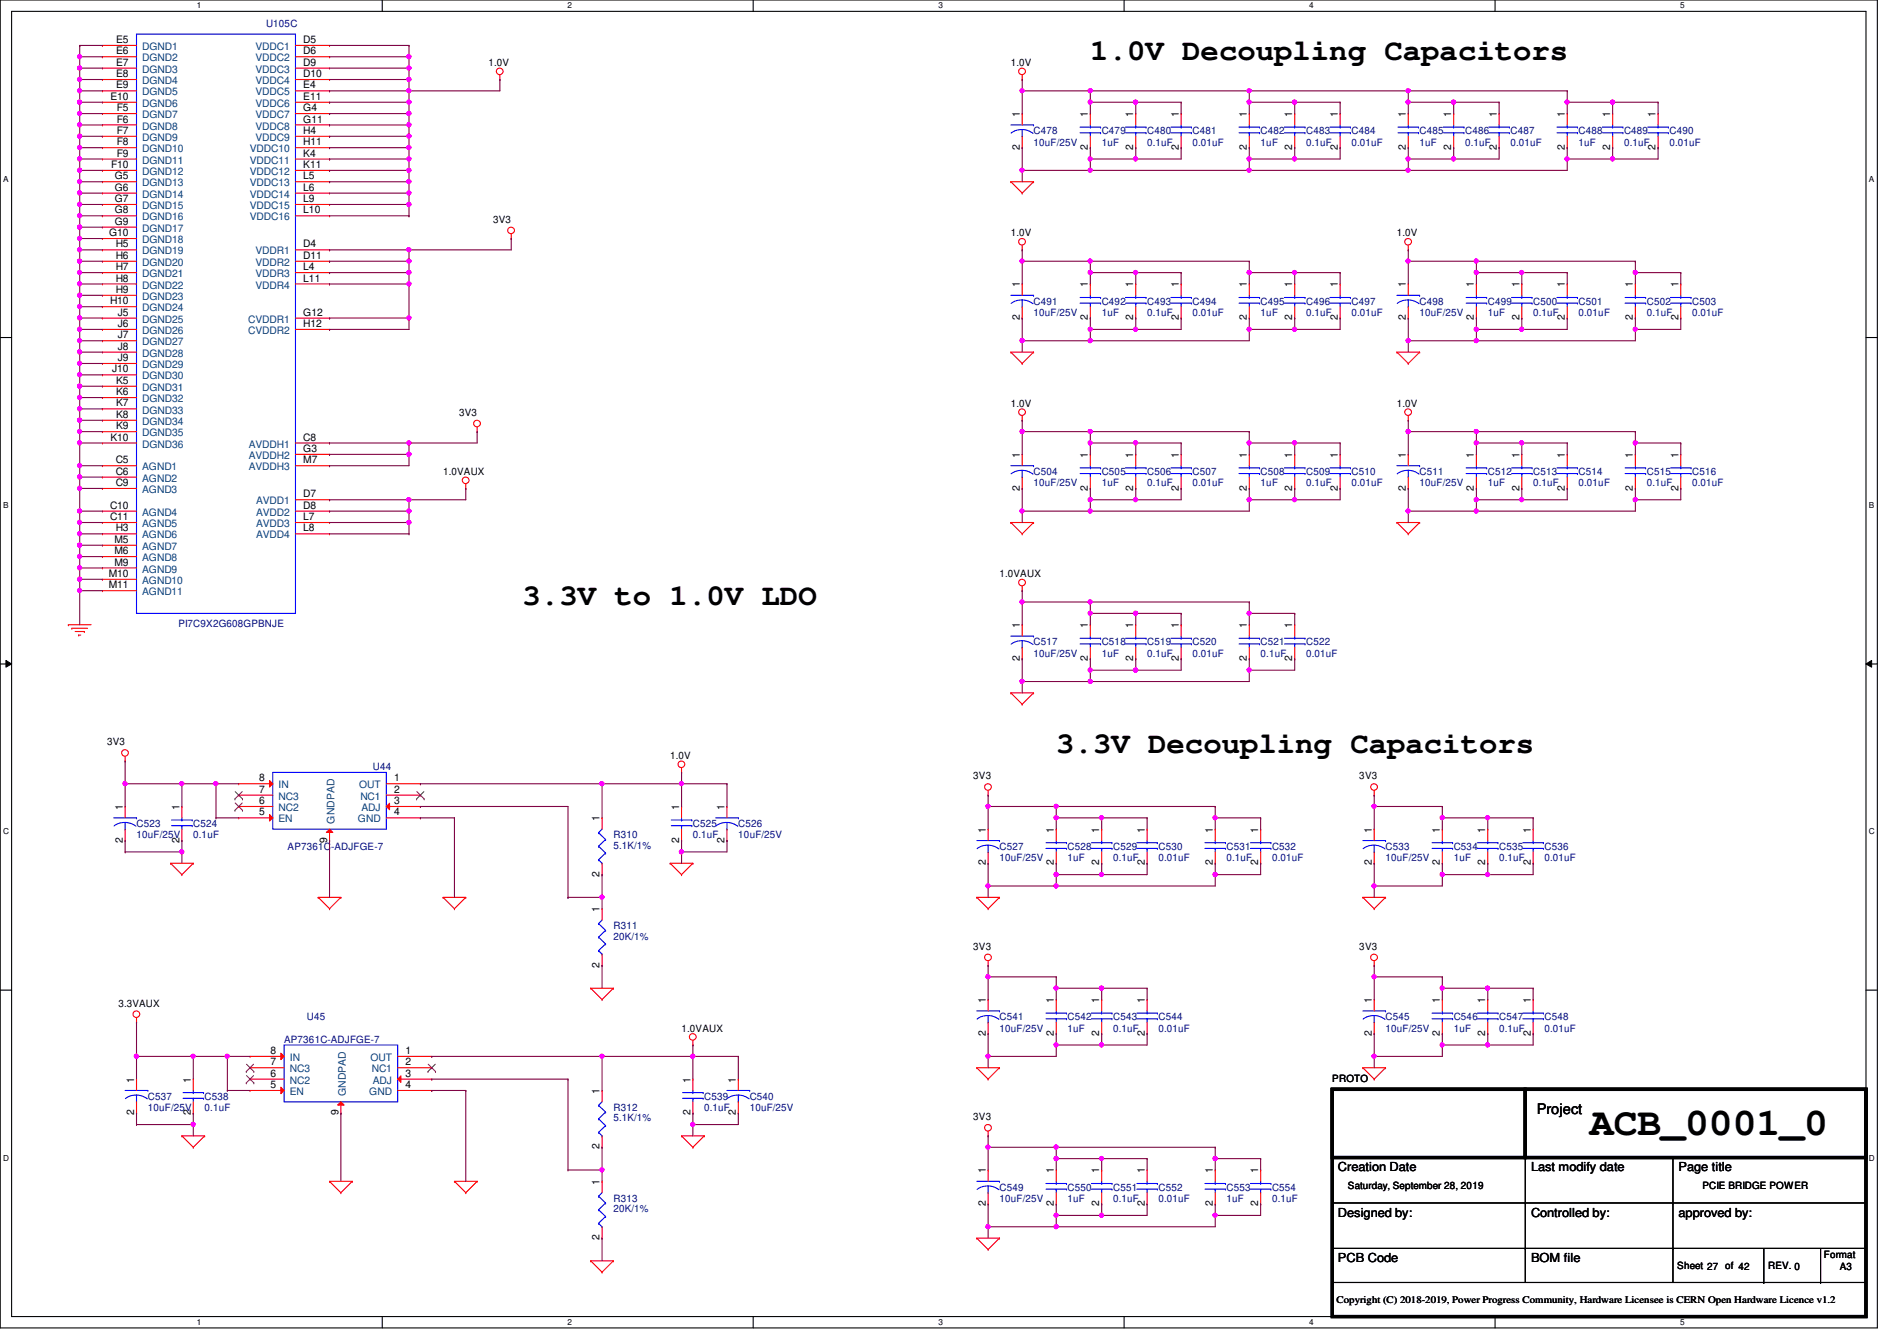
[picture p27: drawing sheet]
<svg xmlns="http://www.w3.org/2000/svg" width="297mm" height="210mm" viewBox="0 0 297 210" stroke-linecap="round" stroke-linejoin="round" font-family="sans-serif">
<defs><g id="words">
<text font-size="6.2" x="249" y="177.7">ACB_0001_0</text>
<g font-size="4.8">
<text x="170.7" y="9.4">1.0V Decoupling Capacitors</text>
<text x="81.8" y="94.7">3.3V to 1.0V LDO</text>
<text x="165.4" y="117.8">3.3V Decoupling Capacitors</text>
</g>
<text font-size="2.3" x="240.6" y="174.4">Project</text>
<g font-size="1.9">
<text x="209.5" y="183.3">Creation Date</text>
<text x="239.7" y="183.3">Last modify date</text>
<text x="262.8" y="183.3">Page title</text>
<text x="209.5" y="190.4">Designed by:</text>
<text x="239.7" y="190.4">Controlled by:</text>
<text x="262.8" y="190.4">approved by:</text>
<text x="209.5" y="197.5">PCB Code</text>
<text x="239.7" y="197.5">BOM file</text>
</g>
<g font-size="1.6" fill="#00007f">
<text x="41.7" y="4.3">U105C</text>
<text x="161.8" y="21">C478</text>
<text x="161.8" y="22.8">10uF/25V</text>
<text x="172.5" y="21">C479</text>
<text x="172.5" y="22.8">1uF</text>
<text x="179.6" y="21">C480</text>
<text x="179.6" y="22.8">0.1uF</text>
<text x="186.7" y="21">C481</text>
<text x="186.7" y="22.8">0.01uF</text>
<text x="197.4" y="21">C482</text>
<text x="197.4" y="22.8">1uF</text>
<text x="204.5" y="21">C483</text>
<text x="204.5" y="22.8">0.1uF</text>
<text x="211.6" y="21">C484</text>
<text x="211.6" y="22.8">0.01uF</text>
<text x="222.3" y="21">C485</text>
<text x="222.3" y="22.8">1uF</text>
<text x="229.4" y="21">C486</text>
<text x="229.4" y="22.8">0.1uF</text>
<text x="236.5" y="21">C487</text>
<text x="236.5" y="22.8">0.01uF</text>
<text x="247.2" y="21">C488</text>
<text x="247.2" y="22.8">1uF</text>
<text x="254.3" y="21">C489</text>
<text x="254.3" y="22.8">0.1uF</text>
<text x="261.4" y="21">C490</text>
<text x="261.4" y="22.8">0.01uF</text>
<text x="161.8" y="47.7">C491</text>
<text x="172.5" y="47.7">C492</text>
<text x="179.6" y="47.7">C493</text>
<text x="186.7" y="47.7">C494</text>
<text x="197.4" y="47.7">C495</text>
<text x="204.5" y="47.7">C496</text>
<text x="211.6" y="47.7">C497</text>
<text x="222.3" y="47.7">C498</text>
<text x="233" y="47.7">C499</text>
<text x="240.1" y="47.7">C500</text>
<text x="247.2" y="47.7">C501</text>
<text x="257.8" y="47.7">C502</text>
<text x="265" y="47.7">C503</text>
<text x="161.8" y="49.4">10uF/25V</text>
<text x="172.5" y="49.4">1uF</text>
<text x="179.6" y="49.4">0.1uF</text>
<text x="186.7" y="49.4">0.01uF</text>
<text x="197.4" y="49.4">1uF</text>
<text x="204.5" y="49.4">0.1uF</text>
<text x="211.6" y="49.4">0.01uF</text>
<text x="222.3" y="49.4">10uF/25V</text>
<text x="233" y="49.4">1uF</text>
<text x="240.1" y="49.4">0.1uF</text>
<text x="247.2" y="49.4">0.01uF</text>
<text x="257.8" y="49.4">0.1uF</text>
<text x="265" y="49.4">0.01uF</text>
<text x="161.8" y="74.3">C504</text>
<text x="161.8" y="76.1">10uF/25V</text>
<text x="172.5" y="74.3">C505</text>
<text x="172.5" y="76.1">1uF</text>
<text x="179.6" y="74.3">C506</text>
<text x="179.6" y="76.1">0.1uF</text>
<text x="186.7" y="74.3">C507</text>
<text x="186.7" y="76.1">0.01uF</text>
<text x="197.4" y="74.3">C508</text>
<text x="197.4" y="76.1">1uF</text>
<text x="204.5" y="74.3">C509</text>
<text x="204.5" y="76.1">0.1uF</text>
<text x="211.6" y="74.3">C510</text>
<text x="211.6" y="76.1">0.01uF</text>
<text x="222.3" y="74.3">C511</text>
<text x="222.3" y="76.1">10uF/25V</text>
<text x="233" y="74.3">C512</text>
<text x="233" y="76.1">1uF</text>
<text x="240.1" y="74.3">C513</text>
<text x="240.1" y="76.1">0.1uF</text>
<text x="247.2" y="74.3">C514</text>
<text x="247.2" y="76.1">0.01uF</text>
<text x="257.8" y="74.3">C515</text>
<text x="257.8" y="76.1">0.1uF</text>
<text x="265" y="74.3">C516</text>
<text x="265" y="76.1">0.01uF</text>
<text x="27.9" y="98.2">PI7C9X2G608GPBNJE</text>
<text x="161.8" y="101">C517</text>
<text x="172.5" y="101">C518</text>
<text x="179.6" y="101">C519</text>
<text x="186.7" y="101">C520</text>
<text x="197.4" y="101">C521</text>
<text x="204.5" y="101">C522</text>
<text x="161.8" y="102.8">10uF/25V</text>
<text x="172.5" y="102.8">1uF</text>
<text x="179.6" y="102.8">0.1uF</text>
<text x="186.7" y="102.8">0.01uF</text>
<text x="197.4" y="102.8">0.1uF</text>
<text x="204.5" y="102.8">0.01uF</text>
<text x="58.4" y="120.6">U44</text>
<text x="21.4" y="129.5">C523</text>
<text x="21.4" y="131.2">10uF/25V</text>
<text x="30.3" y="129.5">C524</text>
<text x="30.3" y="131.2">0.1uF</text>
<text x="96.1" y="131.2">R310</text>
<text x="108.5" y="129.5">C525</text>
<text x="108.5" y="131.2">0.1uF</text>
<text x="115.6" y="129.5">C526</text>
<text x="115.6" y="131.2">10uF/25V</text>
<text x="45" y="133">AP7361C-ADJFGE-7</text>
<text x="96.1" y="132.8">5.1K/1%</text>
<text x="156.5" y="133">C527</text>
<text x="156.5" y="134.8">10uF/25V</text>
<text x="167.2" y="133">C528</text>
<text x="167.2" y="134.8">1uF</text>
<text x="174.3" y="133">C529</text>
<text x="174.3" y="134.8">0.1uF</text>
<text x="181.4" y="133">C530</text>
<text x="181.4" y="134.8">0.01uF</text>
<text x="192.1" y="133">C531</text>
<text x="192.1" y="134.8">0.1uF</text>
<text x="199.2" y="133">C532</text>
<text x="199.2" y="134.8">0.01uF</text>
<text x="217" y="133">C533</text>
<text x="217" y="134.8">10uF/25V</text>
<text x="227.6" y="133">C534</text>
<text x="227.6" y="134.8">1uF</text>
<text x="234.7" y="133">C535</text>
<text x="234.7" y="134.8">0.1uF</text>
<text x="241.8" y="133">C536</text>
<text x="241.8" y="134.8">0.01uF</text>
<text x="96.1" y="145.5">R311</text>
<text x="96.1" y="147.1">20K/1%</text>
<text x="48" y="159.7">U45</text>
<text x="156.5" y="159.7">C541</text>
<text x="156.5" y="161.5">10uF/25V</text>
<text x="167.2" y="159.7">C542</text>
<text x="167.2" y="161.5">1uF</text>
<text x="174.3" y="159.7">C543</text>
<text x="174.3" y="161.5">0.1uF</text>
<text x="181.4" y="159.7">C544</text>
<text x="181.4" y="161.5">0.01uF</text>
<text x="217" y="159.7">C545</text>
<text x="217" y="161.5">10uF/25V</text>
<text x="227.6" y="159.7">C546</text>
<text x="227.6" y="161.5">1uF</text>
<text x="234.7" y="159.7">C547</text>
<text x="234.7" y="161.5">0.1uF</text>
<text x="241.8" y="159.7">C548</text>
<text x="241.8" y="161.5">0.01uF</text>
<text x="44.5" y="163.2">AP7361C-ADJFGE-7</text>
<text x="23.2" y="172.1">C537</text>
<text x="23.2" y="173.9">10uF/25V</text>
<text x="32" y="172.1">C538</text>
<text x="32" y="173.9">0.1uF</text>
<text x="96.1" y="173.9">R312</text>
<text x="110.3" y="172.1">C539</text>
<text x="110.3" y="173.9">0.1uF</text>
<text x="117.4" y="172.1">C540</text>
<text x="117.4" y="173.9">10uF/25V</text>
<text x="96.1" y="175.5">5.1K/1%</text>
<text x="96.1" y="188.1">R313</text>
<text x="96.1" y="189.7">20K/1%</text>
<text x="156.5" y="186.4">C549</text>
<text x="156.5" y="188.1">10uF/25V</text>
<text x="167.2" y="186.4">C550</text>
<text x="167.2" y="188.1">1uF</text>
<text x="174.3" y="186.4">C551</text>
<text x="174.3" y="188.1">0.1uF</text>
<text x="181.4" y="186.4">C552</text>
<text x="181.4" y="188.1">0.01uF</text>
<text x="192.1" y="186.4">C553</text>
<text x="192.1" y="188.1">1uF</text>
<text x="199.2" y="186.4">C554</text>
<text x="199.2" y="188.1">0.1uF</text>
</g>
<g font-size="1.6">
<text x="18.2" y="6.7">E5</text>
<text x="18.2" y="8.5">E6</text>
<text x="18.2" y="10.3">E7</text>
<text x="47.5" y="6.7">D5</text>
<text x="47.5" y="8.5">D6</text>
<text x="47.5" y="10.3">D9</text>
<text x="76.5" y="10.3">1.0V</text>
<text x="158.3" y="10.3">1.0V</text>
<text x="17.3" y="15.6">E10</text>
<text x="18.2" y="12.1">E8</text>
<text x="18.2" y="13.8">E9</text>
<text x="18.3" y="17.4">F5</text>
<text x="47.5" y="12.1">D10</text>
<text x="47.5" y="13.8">E4</text>
<text x="47.5" y="15.6">E11</text>
<text x="47.5" y="17.4">G4</text>
<text x="18.3" y="19.2">F6</text>
<text x="18.3" y="21">F7</text>
<text x="18.3" y="22.7">F8</text>
<text x="47.5" y="19.2">G11</text>
<text x="47.5" y="21">H4</text>
<text x="47.5" y="22.7">H11</text>
<text x="159.7" y="23.5" transform="rotate(-90 159.7 23.5)">2</text>
<text x="159.7" y="18.3" transform="rotate(-90 159.7 18.3)">1</text>
<text x="170.3" y="23.5" transform="rotate(-90 170.3 23.5)">2</text>
<text x="170.3" y="18.3" transform="rotate(-90 170.3 18.3)">1</text>
<text x="177.5" y="23.5" transform="rotate(-90 177.5 23.5)">2</text>
<text x="177.5" y="18.3" transform="rotate(-90 177.5 18.3)">1</text>
<text x="184.6" y="23.5" transform="rotate(-90 184.6 23.5)">2</text>
<text x="184.6" y="18.3" transform="rotate(-90 184.6 18.3)">1</text>
<text x="195.2" y="23.5" transform="rotate(-90 195.2 23.5)">2</text>
<text x="195.2" y="18.3" transform="rotate(-90 195.2 18.3)">1</text>
<text x="202.4" y="23.5" transform="rotate(-90 202.4 23.5)">2</text>
<text x="202.4" y="18.3" transform="rotate(-90 202.4 18.3)">1</text>
<text x="209.5" y="23.5" transform="rotate(-90 209.5 23.5)">2</text>
<text x="209.5" y="18.3" transform="rotate(-90 209.5 18.3)">1</text>
<text x="220.1" y="23.5" transform="rotate(-90 220.1 23.5)">2</text>
<text x="220.1" y="18.3" transform="rotate(-90 220.1 18.3)">1</text>
<text x="227.2" y="23.5" transform="rotate(-90 227.2 23.5)">2</text>
<text x="227.2" y="18.3" transform="rotate(-90 227.2 18.3)">1</text>
<text x="234.4" y="23.5" transform="rotate(-90 234.4 23.5)">2</text>
<text x="234.4" y="18.3" transform="rotate(-90 234.4 18.3)">1</text>
<text x="245" y="23.5" transform="rotate(-90 245 23.5)">2</text>
<text x="245" y="18.3" transform="rotate(-90 245 18.3)">1</text>
<text x="252.1" y="23.5" transform="rotate(-90 252.1 23.5)">2</text>
<text x="252.1" y="18.3" transform="rotate(-90 252.1 18.3)">1</text>
<text x="259.2" y="23.5" transform="rotate(-90 259.2 23.5)">2</text>
<text x="259.2" y="18.3" transform="rotate(-90 259.2 18.3)">1</text>
<text x="17.4" y="26.3">F10</text>
<text x="18" y="28.1">G5</text>
<text x="18" y="29.8">G6</text>
<text x="18.3" y="24.5">F9</text>
<text x="47.5" y="24.5">K4</text>
<text x="47.5" y="26.3">K11</text>
<text x="47.5" y="28.1">L5</text>
<text x="47.5" y="29.8">L6</text>
<text x="18" y="31.6">G7</text>
<text x="18" y="33.4">G8</text>
<text x="18" y="35.2">G9</text>
<text x="47.5" y="31.6">L9</text>
<text x="47.5" y="33.4">L10</text>
<text x="77.2" y="34.9">3V3</text>
<text x="17.1" y="37">G10</text>
<text x="18.1" y="38.7">H5</text>
<text x="18.1" y="40.5">H6</text>
<text x="47.5" y="38.7">D4</text>
<text x="47.5" y="40.5">D11</text>
<text x="158.3" y="37">1.0V</text>
<text x="218.7" y="37">1.0V</text>
<text x="17.2" y="47.6">H10</text>
<text x="18.1" y="42.3">H7</text>
<text x="18.1" y="44.1">H8</text>
<text x="18.1" y="45.8">H9</text>
<text x="47.5" y="42.3">L4</text>
<text x="47.5" y="44.1">L11</text>
<text x="159.7" y="45" transform="rotate(-90 159.7 45)">1</text>
<text x="170.3" y="45" transform="rotate(-90 170.3 45)">1</text>
<text x="177.5" y="45" transform="rotate(-90 177.5 45)">1</text>
<text x="184.6" y="45" transform="rotate(-90 184.6 45)">1</text>
<text x="195.2" y="45" transform="rotate(-90 195.2 45)">1</text>
<text x="202.4" y="45" transform="rotate(-90 202.4 45)">1</text>
<text x="209.5" y="45" transform="rotate(-90 209.5 45)">1</text>
<text x="220.1" y="45" transform="rotate(-90 220.1 45)">1</text>
<text x="230.8" y="45" transform="rotate(-90 230.8 45)">1</text>
<text x="237.9" y="45" transform="rotate(-90 237.9 45)">1</text>
<text x="245" y="45" transform="rotate(-90 245 45)">1</text>
<text x="255.7" y="45" transform="rotate(-90 255.7 45)">1</text>
<text x="262.8" y="45" transform="rotate(-90 262.8 45)">1</text>
<text x="18.5" y="49.4">J5</text>
<text x="18.5" y="51.2">J6</text>
<text x="18.5" y="53">J7</text>
<text x="47.5" y="49.4">G12</text>
<text x="47.5" y="51.2">H12</text>
<text x="159.7" y="50.1" transform="rotate(-90 159.7 50.1)">2</text>
<text x="170.3" y="50.1" transform="rotate(-90 170.3 50.1)">2</text>
<text x="177.5" y="50.1" transform="rotate(-90 177.5 50.1)">2</text>
<text x="184.6" y="50.1" transform="rotate(-90 184.6 50.1)">2</text>
<text x="195.2" y="50.1" transform="rotate(-90 195.2 50.1)">2</text>
<text x="202.4" y="50.1" transform="rotate(-90 202.4 50.1)">2</text>
<text x="209.5" y="50.1" transform="rotate(-90 209.5 50.1)">2</text>
<text x="220.1" y="50.1" transform="rotate(-90 220.1 50.1)">2</text>
<text x="230.8" y="50.1" transform="rotate(-90 230.8 50.1)">2</text>
<text x="237.9" y="50.1" transform="rotate(-90 237.9 50.1)">2</text>
<text x="245" y="50.1" transform="rotate(-90 245 50.1)">2</text>
<text x="255.7" y="50.1" transform="rotate(-90 255.7 50.1)">2</text>
<text x="262.8" y="50.1" transform="rotate(-90 262.8 50.1)">2</text>
<text x="17.6" y="58.3">J10</text>
<text x="18.5" y="54.7">J8</text>
<text x="18.5" y="56.5">J9</text>
<text x="18.2" y="60.1">K5</text>
<text x="18.2" y="61.8">K6</text>
<text x="18.2" y="63.6">K7</text>
<text x="18.2" y="65.4">K8</text>
<text x="71.9" y="65.1">3V3</text>
<text x="158.3" y="63.7">1.0V</text>
<text x="218.7" y="63.7">1.0V</text>
<text x="17.3" y="69">K10</text>
<text x="18.2" y="67.2">K9</text>
<text x="47.5" y="69">C8</text>
<text x="47.5" y="70.7">G3</text>
<text x="159.7" y="71.7" transform="rotate(-90 159.7 71.7)">1</text>
<text x="170.3" y="71.7" transform="rotate(-90 170.3 71.7)">1</text>
<text x="177.5" y="71.7" transform="rotate(-90 177.5 71.7)">1</text>
<text x="184.6" y="71.7" transform="rotate(-90 184.6 71.7)">1</text>
<text x="195.2" y="71.7" transform="rotate(-90 195.2 71.7)">1</text>
<text x="202.4" y="71.7" transform="rotate(-90 202.4 71.7)">1</text>
<text x="209.5" y="71.7" transform="rotate(-90 209.5 71.7)">1</text>
<text x="220.1" y="71.7" transform="rotate(-90 220.1 71.7)">1</text>
<text x="230.8" y="71.7" transform="rotate(-90 230.8 71.7)">1</text>
<text x="237.9" y="71.7" transform="rotate(-90 237.9 71.7)">1</text>
<text x="245" y="71.7" transform="rotate(-90 245 71.7)">1</text>
<text x="255.7" y="71.7" transform="rotate(-90 255.7 71.7)">1</text>
<text x="262.8" y="71.7" transform="rotate(-90 262.8 71.7)">1</text>
<text x="18.1" y="72.5">C5</text>
<text x="18.1" y="74.3">C6</text>
<text x="18.1" y="76.1">C9</text>
<text x="47.5" y="72.5">M7</text>
<text x="47.5" y="77.9">D7</text>
<text x="69.4" y="74.3">1.0VAUX</text>
<text x="159.7" y="76.8" transform="rotate(-90 159.7 76.8)">2</text>
<text x="170.3" y="76.8" transform="rotate(-90 170.3 76.8)">2</text>
<text x="177.5" y="76.8" transform="rotate(-90 177.5 76.8)">2</text>
<text x="184.6" y="76.8" transform="rotate(-90 184.6 76.8)">2</text>
<text x="195.2" y="76.8" transform="rotate(-90 195.2 76.8)">2</text>
<text x="202.4" y="76.8" transform="rotate(-90 202.4 76.8)">2</text>
<text x="209.5" y="76.8" transform="rotate(-90 209.5 76.8)">2</text>
<text x="220.1" y="76.8" transform="rotate(-90 220.1 76.8)">2</text>
<text x="230.8" y="76.8" transform="rotate(-90 230.8 76.8)">2</text>
<text x="237.9" y="76.8" transform="rotate(-90 237.9 76.8)">2</text>
<text x="245" y="76.8" transform="rotate(-90 245 76.8)">2</text>
<text x="255.7" y="76.8" transform="rotate(-90 255.7 76.8)">2</text>
<text x="262.8" y="76.8" transform="rotate(-90 262.8 76.8)">2</text>
<text x="17.2" y="79.6">C10</text>
<text x="17.2" y="81.4">C11</text>
<text x="18.1" y="83.2">H3</text>
<text x="47.5" y="79.6">D8</text>
<text x="47.5" y="81.4">L7</text>
<text x="47.5" y="83.2">L8</text>
<text x="17.9" y="85">M5</text>
<text x="17.9" y="86.7">M6</text>
<text x="17.9" y="88.5">M9</text>
<text x="17.1" y="90.3">M10</text>
<text x="17.1" y="92.1">M11</text>
<text x="156.5" y="90.3">1.0VAUX</text>
<text x="159.7" y="98.3" transform="rotate(-90 159.7 98.3)">1</text>
<text x="170.3" y="98.3" transform="rotate(-90 170.3 98.3)">1</text>
<text x="177.5" y="98.3" transform="rotate(-90 177.5 98.3)">1</text>
<text x="184.6" y="98.3" transform="rotate(-90 184.6 98.3)">1</text>
<text x="195.2" y="98.3" transform="rotate(-90 195.2 98.3)">1</text>
<text x="202.4" y="98.3" transform="rotate(-90 202.4 98.3)">1</text>
<text x="159.7" y="103.5" transform="rotate(-90 159.7 103.5)">2</text>
<text x="170.3" y="103.5" transform="rotate(-90 170.3 103.5)">2</text>
<text x="177.5" y="103.5" transform="rotate(-90 177.5 103.5)">2</text>
<text x="184.6" y="103.5" transform="rotate(-90 184.6 103.5)">2</text>
<text x="195.2" y="103.5" transform="rotate(-90 195.2 103.5)">2</text>
<text x="202.4" y="103.5" transform="rotate(-90 202.4 103.5)">2</text>
<text x="16.8" y="116.7">3V3</text>
<text x="104.9" y="118.8">1.0V</text>
<text x="40.6" y="122.3">8</text>
<text x="40.6" y="124.1">7</text>
<text x="40.6" y="125.9">6</text>
<text x="61.7" y="122.3">1</text>
<text x="61.7" y="124.1">2</text>
<text x="61.7" y="125.9">3</text>
<text x="152.4" y="122">3V3</text>
<text x="212.8" y="122">3V3</text>
<text x="19.2" y="131.9" transform="rotate(-90 19.2 131.9)">2</text>
<text x="19.2" y="126.8" transform="rotate(-90 19.2 126.8)">1</text>
<text x="28.1" y="131.9" transform="rotate(-90 28.1 131.9)">2</text>
<text x="28.1" y="126.8" transform="rotate(-90 28.1 126.8)">1</text>
<text x="40.6" y="127.6">5</text>
<text x="51.2" y="131.9" transform="rotate(-90 51.2 131.9)">9</text>
<text x="61.7" y="127.6">4</text>
<text x="93.9" y="128.6" transform="rotate(-90 93.9 128.6)">1</text>
<text x="106.3" y="131.9" transform="rotate(-90 106.3 131.9)">2</text>
<text x="106.3" y="126.8" transform="rotate(-90 106.3 126.8)">1</text>
<text x="113.5" y="131.9" transform="rotate(-90 113.5 131.9)">2</text>
<text x="113.5" y="126.8" transform="rotate(-90 113.5 126.8)">1</text>
<text x="154.3" y="130.3" transform="rotate(-90 154.3 130.3)">1</text>
<text x="165" y="130.3" transform="rotate(-90 165 130.3)">1</text>
<text x="172.1" y="130.3" transform="rotate(-90 172.1 130.3)">1</text>
<text x="179.2" y="130.3" transform="rotate(-90 179.2 130.3)">1</text>
<text x="189.9" y="130.3" transform="rotate(-90 189.9 130.3)">1</text>
<text x="197" y="130.3" transform="rotate(-90 197 130.3)">1</text>
<text x="214.8" y="130.3" transform="rotate(-90 214.8 130.3)">1</text>
<text x="225.5" y="130.3" transform="rotate(-90 225.5 130.3)">1</text>
<text x="232.6" y="130.3" transform="rotate(-90 232.6 130.3)">1</text>
<text x="239.7" y="130.3" transform="rotate(-90 239.7 130.3)">1</text>
<text x="93.9" y="137.2" transform="rotate(-90 93.9 137.2)">2</text>
<text x="154.3" y="135.5" transform="rotate(-90 154.3 135.5)">2</text>
<text x="165" y="135.5" transform="rotate(-90 165 135.5)">2</text>
<text x="172.1" y="135.5" transform="rotate(-90 172.1 135.5)">2</text>
<text x="179.2" y="135.5" transform="rotate(-90 179.2 135.5)">2</text>
<text x="189.9" y="135.5" transform="rotate(-90 189.9 135.5)">2</text>
<text x="197" y="135.5" transform="rotate(-90 197 135.5)">2</text>
<text x="214.8" y="135.5" transform="rotate(-90 214.8 135.5)">2</text>
<text x="225.5" y="135.5" transform="rotate(-90 225.5 135.5)">2</text>
<text x="232.6" y="135.5" transform="rotate(-90 232.6 135.5)">2</text>
<text x="239.7" y="135.5" transform="rotate(-90 239.7 135.5)">2</text>
<text x="93.9" y="142.8" transform="rotate(-90 93.9 142.8)">1</text>
<text x="152.4" y="148.7">3V3</text>
<text x="212.8" y="148.7">3V3</text>
<text x="93.9" y="151.5" transform="rotate(-90 93.9 151.5)">2</text>
<text x="18.5" y="157.6">3.3VAUX</text>
<text x="106.7" y="161.5">1.0VAUX</text>
<text x="154.3" y="157" transform="rotate(-90 154.3 157)">1</text>
<text x="165" y="157" transform="rotate(-90 165 157)">1</text>
<text x="172.1" y="157" transform="rotate(-90 172.1 157)">1</text>
<text x="179.2" y="157" transform="rotate(-90 179.2 157)">1</text>
<text x="214.8" y="157" transform="rotate(-90 214.8 157)">1</text>
<text x="225.5" y="157" transform="rotate(-90 225.5 157)">1</text>
<text x="232.6" y="157" transform="rotate(-90 232.6 157)">1</text>
<text x="239.7" y="157" transform="rotate(-90 239.7 157)">1</text>
<text x="42.4" y="165">8</text>
<text x="42.4" y="166.8">7</text>
<text x="63.5" y="165">1</text>
<text x="63.5" y="166.8">2</text>
<text x="154.3" y="162.1" transform="rotate(-90 154.3 162.1)">2</text>
<text x="165" y="162.1" transform="rotate(-90 165 162.1)">2</text>
<text x="172.1" y="162.1" transform="rotate(-90 172.1 162.1)">2</text>
<text x="179.2" y="162.1" transform="rotate(-90 179.2 162.1)">2</text>
<text x="214.8" y="162.1" transform="rotate(-90 214.8 162.1)">2</text>
<text x="225.5" y="162.1" transform="rotate(-90 225.5 162.1)">2</text>
<text x="232.6" y="162.1" transform="rotate(-90 232.6 162.1)">2</text>
<text x="239.7" y="162.1" transform="rotate(-90 239.7 162.1)">2</text>
<text x="21" y="169.5" transform="rotate(-90 21 169.5)">1</text>
<text x="29.9" y="169.5" transform="rotate(-90 29.9 169.5)">1</text>
<text x="42.4" y="168.5">6</text>
<text x="42.4" y="170.3">5</text>
<text x="63.5" y="168.5">3</text>
<text x="63.5" y="170.3">4</text>
<text x="93.9" y="171.2" transform="rotate(-90 93.9 171.2)">1</text>
<text x="108.1" y="169.5" transform="rotate(-90 108.1 169.5)">1</text>
<text x="115.2" y="169.5" transform="rotate(-90 115.2 169.5)">1</text>
<text x="208.6" y="169.3">PROTO</text>
<text x="21" y="174.6" transform="rotate(-90 21 174.6)">2</text>
<text x="29.9" y="174.6" transform="rotate(-90 29.9 174.6)">2</text>
<text x="53" y="174.6" transform="rotate(-90 53 174.6)">9</text>
<text x="93.9" y="179.9" transform="rotate(-90 93.9 179.9)">2</text>
<text x="108.1" y="174.6" transform="rotate(-90 108.1 174.6)">2</text>
<text x="115.2" y="174.6" transform="rotate(-90 115.2 174.6)">2</text>
<text x="152.4" y="175.3">3V3</text>
<text x="93.9" y="185.5" transform="rotate(-90 93.9 185.5)">1</text>
<text x="154.3" y="183.7" transform="rotate(-90 154.3 183.7)">1</text>
<text x="165" y="183.7" transform="rotate(-90 165 183.7)">1</text>
<text x="172.1" y="183.7" transform="rotate(-90 172.1 183.7)">1</text>
<text x="179.2" y="183.7" transform="rotate(-90 179.2 183.7)">1</text>
<text x="189.9" y="183.7" transform="rotate(-90 189.9 183.7)">1</text>
<text x="197" y="183.7" transform="rotate(-90 197 183.7)">1</text>
<text x="154.3" y="188.8" transform="rotate(-90 154.3 188.8)">2</text>
<text x="165" y="188.8" transform="rotate(-90 165 188.8)">2</text>
<text x="172.1" y="188.8" transform="rotate(-90 172.1 188.8)">2</text>
<text x="179.2" y="188.8" transform="rotate(-90 179.2 188.8)">2</text>
<text x="189.9" y="188.8" transform="rotate(-90 189.9 188.8)">2</text>
<text x="197" y="188.8" transform="rotate(-90 197 188.8)">2</text>
<text x="211.1" y="186.2">Saturday, September 28, 2019</text>
<text x="266.6" y="186.2">PCIE BRIDGE POWER</text>
<text x="93.9" y="194.1" transform="rotate(-90 93.9 194.1)">2</text>
<text x="285.6" y="196.8">Format</text>
<text x="209.3" y="203.9">Copyright (C) 2018-2019, Power Progress Community, Hardware Licensee is CERN Open Hardware Licence v1.2</text>
<text x="262.6" y="198.6">Sheet 27 of 42</text>
<text x="276.9" y="198.6">REV. 0</text>
<text x="288.1" y="198.8">A3</text>
</g>
<g font-size="1.6" fill="#00407f">
<text x="22.3" y="7.8">DGND1</text>
<text x="22.3" y="9.6">DGND2</text>
<text x="22.3" y="11.4">DGND3</text>
<text x="40" y="7.8">VDDC1</text>
<text x="40" y="9.6">VDDC2</text>
<text x="40" y="11.4">VDDC3</text>
<text x="22.3" y="13.2">DGND4</text>
<text x="22.3" y="14.9">DGND5</text>
<text x="22.3" y="16.7">DGND6</text>
<text x="40" y="13.2">VDDC4</text>
<text x="40" y="14.9">VDDC5</text>
<text x="40" y="16.7">VDDC6</text>
<text x="22.3" y="18.5">DGND7</text>
<text x="22.3" y="20.3">DGND8</text>
<text x="22.3" y="22.1">DGND9</text>
<text x="22.3" y="23.8">DGND10</text>
<text x="39.1" y="23.8">VDDC10</text>
<text x="40" y="18.5">VDDC7</text>
<text x="40" y="20.3">VDDC8</text>
<text x="40" y="22.1">VDDC9</text>
<text x="22.3" y="25.6">DGND11</text>
<text x="22.3" y="27.4">DGND12</text>
<text x="22.3" y="29.2">DGND13</text>
<text x="39.1" y="25.6">VDDC11</text>
<text x="39.1" y="27.4">VDDC12</text>
<text x="39.1" y="29.2">VDDC13</text>
<text x="22.3" y="30.9">DGND14</text>
<text x="22.3" y="32.7">DGND15</text>
<text x="22.3" y="34.5">DGND16</text>
<text x="39.1" y="30.9">VDDC14</text>
<text x="39.1" y="32.7">VDDC15</text>
<text x="39.1" y="34.5">VDDC16</text>
<text x="22.3" y="36.3">DGND17</text>
<text x="22.3" y="38.1">DGND18</text>
<text x="22.3" y="39.8">DGND19</text>
<text x="22.3" y="41.6">DGND20</text>
<text x="40" y="39.8">VDDR1</text>
<text x="40" y="41.6">VDDR2</text>
<text x="22.3" y="43.4">DGND21</text>
<text x="22.3" y="45.2">DGND22</text>
<text x="22.3" y="46.9">DGND23</text>
<text x="40" y="43.4">VDDR3</text>
<text x="40" y="45.2">VDDR4</text>
<text x="22.3" y="48.7">DGND24</text>
<text x="22.3" y="50.5">DGND25</text>
<text x="22.3" y="52.3">DGND26</text>
<text x="38.9" y="50.5">CVDDR1</text>
<text x="38.9" y="52.3">CVDDR2</text>
<text x="22.3" y="54.1">DGND27</text>
<text x="22.3" y="55.8">DGND28</text>
<text x="22.3" y="57.6">DGND29</text>
<text x="22.3" y="59.4">DGND30</text>
<text x="22.3" y="61.2">DGND31</text>
<text x="22.3" y="62.9">DGND32</text>
<text x="22.3" y="64.7">DGND33</text>
<text x="22.3" y="66.5">DGND34</text>
<text x="22.3" y="68.3">DGND35</text>
<text x="22.3" y="70.1">DGND36</text>
<text x="38.9" y="70.1">AVDDH1</text>
<text x="38.9" y="71.8">AVDDH2</text>
<text x="22.3" y="73.6">AGND1</text>
<text x="22.3" y="75.4">AGND2</text>
<text x="22.3" y="77.2">AGND3</text>
<text x="38.9" y="73.6">AVDDH3</text>
<text x="22.3" y="80.7">AGND4</text>
<text x="22.3" y="82.5">AGND5</text>
<text x="40.1" y="79">AVDD1</text>
<text x="40.1" y="80.7">AVDD2</text>
<text x="40.1" y="82.5">AVDD3</text>
<text x="22.3" y="84.3">AGND6</text>
<text x="22.3" y="86.1">AGND7</text>
<text x="22.3" y="87.8">AGND8</text>
<text x="22.3" y="89.6">AGND9</text>
<text x="40.1" y="84.3">AVDD4</text>
<text x="22.3" y="91.4">AGND10</text>
<text x="22.3" y="93.2">AGND11</text>
<text x="43.6" y="123.4">IN</text>
<text x="43.6" y="125.2">NC3</text>
<text x="56.2" y="123.4">OUT</text>
<text x="56.4" y="125.2">NC1</text>
<text x="43.6" y="127">NC2</text>
<text x="43.6" y="128.7">EN</text>
<text x="52.4" y="128.9" transform="rotate(-90 52.4 128.9)">GNDPAD</text>
<text x="56" y="128.7">GND</text>
<text x="56.6" y="127">ADJ</text>
<text x="45.4" y="166.1">IN</text>
<text x="45.4" y="167.9">NC3</text>
<text x="58" y="166.1">OUT</text>
<text x="58.2" y="167.9">NC1</text>
<text x="45.4" y="169.6">NC2</text>
<text x="45.4" y="171.4">EN</text>
<text x="54.1" y="171.6" transform="rotate(-90 54.1 171.6)">GNDPAD</text>
<text x="57.8" y="171.4">GND</text>
<text x="58.4" y="169.6">ADJ</text>
</g>
<g font-size="1.3">
<text x="30.8" y="1.3">1</text>
<text x="88.9" y="1.3">2</text>
<text x="146.9" y="1.3">3</text>
<text x="205" y="1.3">4</text>
<text x="263.1" y="1.3">5</text>
<text x=".5" y="28.4">A</text>
<text x="292.6" y="28.4">A</text>
<text x=".5" y="79.5">B</text>
<text x="292.6" y="79.5">B</text>
<text x=".5" y="130.6">C</text>
<text x="292.6" y="130.6">C</text>
<text x=".5" y="181.7">D</text>
<text x="292.6" y="181.7">D</text>
<text x="30.8" y="207.4">1</text>
<text x="88.9" y="207.4">2</text>
<text x="146.9" y="207.4">3</text>
<text x="205" y="207.4">4</text>
<text x="263.1" y="207.4">5</text>
</g>
</g></defs>
<path d="M0 0h294v207.9h-294zM1.8 1.8h290.4v204.3h-290.4z" fill="none" stroke="#000" stroke-width=".17"/>
<g fill="#fff">
<path d="M30.8 .2h.7v1.4h-.7z"/>
<path d="M30.8 206.2h.7v1.4h-.7z"/>
</g>
<path d="M59.9 0v1.8M59.9 206.1v1.8" fill="none" stroke="#000" stroke-width=".17"/>
<g fill="#fff">
<path d="M88.9 .2h.6v1.4h-.6z"/>
<path d="M88.9 206.2h.6v1.4h-.6z"/>
</g>
<path d="M117.9 0v1.8M117.9 206.1v1.8" fill="none" stroke="#000" stroke-width=".17"/>
<g fill="#fff">
<path d="M146.9 .2h.7v1.4h-.7z"/>
<path d="M146.9 206.2h.7v1.4h-.7z"/>
</g>
<path d="M176 0v1.8M176 206.1v1.8" fill="none" stroke="#000" stroke-width=".17"/>
<g fill="#fff">
<path d="M205 .2h.7v1.4h-.7z"/>
<path d="M205 206.2h.7v1.4h-.7z"/>
</g>
<path d="M234.1 0v1.8M234.1 206.1v1.8" fill="none" stroke="#000" stroke-width=".17"/>
<g fill="#fff">
<path d="M263.1 .2h.7v1.4h-.7z"/>
<path d="M263.1 206.2h.7v1.4h-.7z"/>
<path d="M.5 27.3h.8v1.4h-.8z"/>
<path d="M292.6 27.3h.9v1.4h-.9z"/>
<path d="M.5 78.4h.8v1.4h-.8z"/>
<path d="M292.6 78.4h.9v1.4h-.9z"/>
</g>
<path d="M0 52.8h1.8M292.2 52.8h1.8" fill="none" stroke="#000" stroke-width=".17"/>
<g fill="#fff">
<path d="M.5 129.5h.9v1.4h-.9z"/>
<path d="M292.6 129.5h.9v1.4h-.9z"/>
</g>
<path d="M0 103.9h1.8M292.2 103.9h1.8" fill="none" stroke="#000" stroke-width=".17"/>
<path d="M.9 103.4l.9 .5-.9 .5zM292.2 103.9l.9-.5v1z" fill="#000"/>
<path d="M.9 103.4l.9 .5-.9 .5zM292.2 103.9l.9-.5v1z" fill="none" stroke="#000" stroke-width=".16"/>
<g fill="#fff">
<path d="M.5 180.5h.9v1.4h-.9z"/>
<path d="M292.6 180.5h.9v1.4h-.9z"/>
</g>
<g fill="none" stroke="#000" stroke-width=".17">
<path d="M0 155h1.8M292.2 155h1.8M208.6 170.5h8.9M217.5 170.5h.1M208.6 188.3h83.6M208.6 195.4h83.6M238.8 188.3h.1M238.8 195.4h.1M238.8 195.4v5.3h-30.2M238.8 181.2v14.2M262 188.3h.1M262 195.4h.1"/>
<path d="M262 195.4v5.3h-23.2M262 181.2v14.2M276.2 195.4v5.3M285.1 195.4v5.3M292.2 188.3h.1M292.2 195.4h.1M262 200.7h30.2M276.2 200.7h.1M285.1 200.7h.1M292.2 200.7h.1"/>
</g>
<g fill="none" stroke="#f00" stroke-width=".17">
<path d="M78.3 12.4h.1M78.3 11.7v.7M160.1 12.4h.1M160.1 17.8h.1M160.1 11.7v.7M160.1 17.8v1.8M209.8 17.8h.1M209.8 17.8v1.8M80 37.3h.1M80 36.6v.7M158.3 28.4h.1M158.3 28.4h3.5"/>
<path d="M158.3 28.4l1.8 1.8M160.1 39.1h.1M160.1 30.2h.1M160.1 23.1h.1M160.1 21.3v1.8M160.1 38.4v.7M161.8 28.4h.1M161.8 28.4l-1.7 1.8M209.8 23.1h.1M209.8 21.3v1.8M220.5 39.1h.1M220.5 38.4v.7"/>
<path d="M158.3 55.1h.1M158.3 55.1h3.5M158.3 55.1l1.8 1.8M160.1 56.9h.1M161.8 55.1h.1M161.8 55.1l-1.7 1.8M170.7 44.4h.1M170.7 49.8h.1M170.7 44.4v1.8M170.7 48v1.8M218.7 55.1h.1M218.7 55.1h3.6"/>
<path d="M218.7 55.1l1.8 1.8M220.5 56.9h.1M222.3 55.1h.1M222.3 55.1l-1.8 1.8M72.9 76.5h.1M72.9 75.7v.8M74.7 67.6h.1M74.7 66.8v.8M160.1 65.8h.1M160.1 65.1v.7M170.7 71.1h.1M170.7 76.5h.1"/>
<path d="M170.7 71.1v1.8M170.7 74.7v1.8M195.6 71.1h.1M195.6 76.5h.1M195.6 71.1v1.8M195.6 74.7v1.8M220.5 65.8h.1M220.5 65.1v.7M238.3 71.1h.1M238.3 76.5h.1M238.3 71.1v1.8M238.3 74.7v1.8"/>
<path d="M245.4 71.1h.1M245.4 76.5h.1M245.4 71.1v1.8M245.4 74.7v1.8M10.7 97.8h.1M10.7 97.8h3.6M11.3 98.3h.1M11.3 98.3h2.4M11.8 98.8h1.4M12.3 99.4h.1M12.3 99.4h.4M13.2 98.8h.1"/>
<path d="M158.3 81.8h.1M158.3 81.8h3.5M158.3 81.8l1.8 1.8M160.1 92.5h.1M160.1 83.6h.1M160.1 97.8h.1M160.1 91.7v.8M160.1 97.8v1.8M161.8 81.8h.1M161.8 81.8l-1.7 1.8M195.6 97.8h.1M195.6 97.8v1.8"/>
<path d="M202.7 97.8h.1M202.7 97.8v1.8M218.7 81.8h.1M218.7 81.8h3.6M218.7 81.8l1.8 1.8M220.5 83.6h.1M222.3 81.8h.1M222.3 81.8l-1.8 1.8M19.6 119.1h.1M19.6 118.4v.7M158.3 108.5h.1M158.3 108.5h3.5"/>
<path d="M158.3 108.5l1.8 1.7M160.1 110.2h.1M160.1 103.1h.1M160.1 101.3v1.8M161.8 108.5h.1M161.8 108.5l-1.7 1.7M195.6 103.1h.1M195.6 101.3v1.8M202.7 103.1h.1M202.7 101.3v1.8M26.7 135.1h.1M26.7 135.1h3.6"/>
<path d="M26.7 135.1l1.8 1.8M28.5 136.9h.1M28.5 126.2h.1M28.5 131.6h.1M28.5 126.2v1.8M28.5 129.8v1.8M30.3 135.1h.1M30.3 135.1l-1.8 1.8M60.5 122.7h5.3M60.5 124.5h5.3M65.8 122.7h.1M65.8 124.5h.1"/>
<path d="M104.9 135.1h.1M104.9 135.1h3.6M104.9 135.1l1.8 1.8M106.7 120.9h.1M106.7 136.9h.1M106.7 120.2v.7M108.5 135.1h.1M108.5 135.1l-1.8 1.8M154.7 124.5h.1M154.7 123.7v.8M197.4 129.8h.1M197.4 135.1h.1"/>
<path d="M197.4 129.8v1.8M197.4 133.3v1.8M215.2 124.5h.1M215.2 123.7v.8M225.8 129.8h.1M225.8 135.1h.1M225.8 129.8v1.8M225.8 133.3v1.8M240.1 129.8h.1M240.1 135.1h.1M240.1 129.8v1.8M240.1 133.3v1.8"/>
<path d="M21.4 159.3v.7M49.8 140.5h.1M49.8 140.5h3.6M49.8 140.5l1.8 1.7M51.6 142.2h.1M53.4 140.5h.1M53.4 140.5l-1.8 1.7M69.4 140.5h.1M69.4 140.5h3.5M69.4 140.5l1.8 1.7M71.2 142.2h.1M72.9 140.5h.1"/>
<path d="M72.9 140.5l-1.7 1.7M92.5 154.7h.1M92.5 154.7h3.6M92.5 154.7l1.8 1.8M94.3 156.5h.1M94.3 142.2h.1M94.3 151.1h.1M94.3 142.2v1.8M94.3 149.4v1.7M96.1 154.7h.1M96.1 154.7l-1.8 1.8M152.9 140.5h.1"/>
<path d="M152.9 140.5h3.6M152.9 140.5l1.8 1.7M154.7 151.1h.1M154.7 142.2h.1M154.7 150.4v.7M156.5 140.5h.1M156.5 140.5l-1.8 1.7M179.6 156.5h.1M179.6 156.5v1.7M213.4 140.5h.1M213.4 140.5h3.6M213.4 140.5l1.8 1.7"/>
<path d="M215.2 151.1h.1M215.2 142.2h.1M215.2 150.4v.7M217 140.5h.1M217 140.5l-1.8 1.7M21.4 160h.1M28.5 177.8h.1M28.5 177.8h3.5M28.5 177.8l1.8 1.8M30.3 179.6h.1M32 177.8h.1M32 177.8l-1.7 1.8"/>
<path d="M106.7 177.8h.1M106.7 177.8h3.6M106.7 177.8l1.8 1.8M108.5 163.6h.1M108.5 179.6h.1M108.5 162.9v.7M110.3 177.8h.1M110.3 177.8l-1.8 1.8M115.6 168.9h.1M115.6 174.2h.1M115.6 168.9v1.8M115.6 172.5v1.7"/>
<path d="M152.9 167.1h.1M152.9 167.1h3.6M152.9 167.1l1.8 1.8M154.7 168.9h.1M154.7 177.8h.1M154.7 177.1v.7M156.5 167.1h.1M156.5 167.1l-1.8 1.8M179.6 161.8h.1M179.6 160v1.8M213.4 167.1h.1M213.4 167.1h3.6"/>
<path d="M213.4 167.1l1.8 1.8M215.2 168.9h.1M217 167.1h.1M217 167.1l-1.8 1.8M51.6 184.9h.1M51.6 184.9h3.6M51.6 184.9l1.8 1.8M53.4 186.7h.1M55.2 184.9h.1M55.2 184.9l-1.8 1.8M71.2 184.9h.1M71.2 184.9h3.5"/>
<path d="M71.2 184.9l1.7 1.8M72.9 186.7h.1M74.7 184.9h.1M74.7 184.9l-1.8 1.8M92.5 197.4h.1M92.5 197.4h3.6M92.5 197.4l1.8 1.7M94.3 199.1h.1M96.1 197.4h.1M96.1 197.4l-1.8 1.7M152.9 193.8h.1M152.9 193.8h3.6"/>
<path d="M152.9 193.8l1.8 1.8M154.7 195.6h.1M156.5 193.8h.1M156.5 193.8l-1.8 1.8M197.4 183.1h.1M197.4 188.5h.1M197.4 183.1v1.8M197.4 186.7v1.8"/>
<circle cx="78.3" cy="11.2" r=".52"/>
<circle cx="160" cy="11.2" r=".52"/>
<circle cx="80" cy="36.1" r=".52"/>
<circle cx="160" cy="37.8" r=".52"/>
<circle cx="220.5" cy="37.8" r=".52"/>
<circle cx="72.9" cy="75.2" r=".52"/>
<circle cx="74.7" cy="66.3" r=".52"/>
<circle cx="160" cy="64.5" r=".52"/>
<circle cx="220.5" cy="64.5" r=".52"/>
<circle cx="160" cy="91.2" r=".52"/>
<circle cx="19.6" cy="117.9" r=".52"/>
<circle cx="106.7" cy="119.6" r=".52"/>
<circle cx="154.7" cy="123.2" r=".52"/>
<circle cx="215.2" cy="123.2" r=".52"/>
<circle cx="21.4" cy="158.7" r=".52"/>
<circle cx="154.7" cy="149.9" r=".52"/>
<circle cx="215.2" cy="149.9" r=".52"/>
<circle cx="108.5" cy="162.3" r=".52"/>
<circle cx="154.7" cy="176.5" r=".52"/>
</g>
<path d="M208.6 170.5h30.2v10.7h-30.2zM208.6 170.5h83.6v35.6h-83.6zM238.8 170.5h53.4v10.7h-53.4z" fill="none" stroke="#000" stroke-width=".51"/>
<g fill="none" stroke="#00f" stroke-width=".17">
<path d="M158.3 19.6h3.5M161.8 19.6h.1M208.2 19.9h3.3M209.8 19.9h.1M209.8 19.6v.3M211.5 19.9h.1M160.1 21.3h.1M160.1 20.3l.7 .1 1 .5M160.1 20.3l-1.2 .2-.6 .3M160.1 20.3v1M208.2 20.8h3.3M209.8 20.8h.1"/>
<path d="M209.8 20.8v.5M211.5 20.8h.1M169.1 47.5h3.2M169.1 46.6h3.2M170.7 46.6h.1M170.7 47.5h.1M170.7 46.2v.4M170.7 47.5v.5M172.3 47.5h.1M172.3 46.6h.1M169.1 74.1h3.2M169.1 73.2h3.2"/>
<path d="M170.7 73.2h.1M170.7 74.1h.1M170.7 72.9v.3M170.7 74.1v.6M172.3 74.1h.1M172.3 73.2h.1M194 74.1h3.2M194 73.2h3.2M195.6 73.2h.1M195.6 74.1h.1M195.6 72.9v.3M195.6 74.1v.6"/>
<path d="M197.2 74.1h.1M197.2 73.2h.1M236.7 74.1h3.2M236.7 73.2h3.2M238.3 73.2h.1M238.3 74.1h.1M238.3 72.9v.3M238.3 74.1v.6M239.9 74.1h.1M239.9 73.2h.1M243.8 74.1h3.2M243.8 73.2h3.2"/>
<path d="M245.4 73.2h.1M245.4 74.1h.1M245.4 72.9v.3M245.4 74.1v.6M247 74.1h.1M247 73.2h.1M158.3 99.6h3.5M161.8 99.6h.1M194 99.9h3.2M195.6 99.9h.1M195.6 99.6v.3M197.2 99.9h.1"/>
<path d="M201.1 99.9h3.2M202.7 99.9h.1M202.7 99.6v.3M204.3 99.9h.1M160.1 101.3h.1M160.1 100.3l.7 .1 1 .5M160.1 100.3l-1.2 .2-.6 .3M160.1 100.3v1M194 100.8h3.2M195.6 100.8h.1M195.6 100.8v.5M197.2 100.8h.1"/>
<path d="M201.1 100.8h3.2M202.7 100.8h.1M202.7 100.8v.5M204.3 100.8h.1M26.9 129.2h3.2M26.9 128.4h3.2M28.5 128.4h.1M28.5 129.2h.1M28.5 128v.4M28.5 129.2v.6M30.1 129.2h.1M30.1 128.4h.1"/>
<path d="M42.7 120.9h17.8v8.9h-17.8zM195.8 132.8h3.2M195.8 131.9h3.2M197.4 131.9h.1M197.4 132.8h.1M197.4 131.6v.3M197.4 132.8v.5M199 132.8h.1M199 131.9h.1M224.2 132.8h3.3M224.2 131.9h3.3M225.8 131.9h.1"/>
<path d="M225.8 132.8h.1M225.8 131.6v.3M225.8 132.8v.5M227.5 132.8h.1M227.5 131.9h.1M238.5 132.8h3.2M238.5 131.9h3.2M240.1 131.9h.1M240.1 132.8h.1M240.1 131.6v.3M240.1 132.8v.5M241.7 132.8h.1"/>
<path d="M241.7 131.9h.1M93.7 144.6h.1M93.7 146.7h.1M93.7 148.8h.1M93.7 144.6l1.1 1M93.7 146.7l1.1 1M93.7 148.8l.6 .6M94.3 149.4h.1M94.3 144l-.6 .6M94.8 145.6h.1M94.8 147.7h.1M94.8 145.6l-1.1 1.1"/>
<path d="M94.8 147.7l-1.1 1.1M178 159.5h3.2M178 158.6h3.2M179.6 158.6h.1M179.6 159.5h.1M179.6 158.2v.4M179.6 159.5v.5M181.2 159.5h.1M181.2 158.6h.1M113.8 170.7h3.6M115.6 172.5h.1M115.6 171.4l.7 .1 1 .5"/>
<path d="M115.6 171.4l-1.1 .2-.6 .4M115.6 171.4v1.1M117.4 170.7h.1M195.8 186.1h3.2M195.8 185.3h3.2M197.4 185.3h.1M197.4 186.1h.1M197.4 184.9v.4M197.4 186.1v.6M199 186.1h.1M199 185.3h.1"/>
</g>
<path d="M65.2 125.1h.1M65.3 123.9l1.1 1.2M66.4 123.9l-1.2 1.2M66.4 125.1h.1" fill="none" stroke="#7f4000" stroke-width=".16"/>
<path d="M60.5 126.2l.5-.5v1z" fill="#f00"/>
<path d="M60.5 126.2l.5-.5v1zM60.5 126.2h5.3M60.5 128h5.3M65.8 126.2h.1M65.8 128h.1" fill="none" stroke="#f00" stroke-width=".17"/>
<path d="M42.2 122.2l.5 .5-.5 .5z" fill="#f00"/>
<path d="M37.4 122.7h.1M37.4 124.5h.1M37.4 126.2h.1M37.4 122.7h5.3M37.4 124.5h5.3M37.4 126.2h5.3M42.2 122.2l.5 .5-.5 .5z" fill="none" stroke="#f00" stroke-width=".17"/>
<path d="M36.8 125.1h.1M36.8 126.8h.1M36.8 123.9l1.2 1.2M36.8 125.7l1.2 1.1M37.9 123.9l-1.1 1.2M37.9 125.7l-1.1 1.1M38 125.1h.1M38 126.8h.1" fill="none" stroke="#7f4000" stroke-width=".16"/>
<path d="M42.2 127.5l.5 .5-.5 .5z" fill="#f00"/>
<path d="M37.4 128h.1M37.4 128h5.3M42.2 127.5l.5 .5-.5 .5z" fill="none" stroke="#f00" stroke-width=".17"/>
<path d="M51.6 129.8l.5 .5h-1z" fill="#f00"/>
<g fill="none" stroke="#f00" stroke-width=".17">
<path d="M16 7.1h.1M16 8.9h.1M16 10.7h.1M16 12.4h.1M16 14.2h.1M16 16h.1M16 17.8h.1M16 19.6h.1M16 7.1h5.4M16 8.9h5.4M16 10.7h5.4M16 12.4h5.4"/>
<path d="M16 14.2h5.4M16 16h5.4M16 17.8h5.4M16 19.6h5.4M46.3 7.1h5.3M46.3 8.9h5.3M46.3 10.7h5.3M46.3 12.4h5.3M46.3 14.2h5.3M46.3 16h5.3M46.3 17.8h5.3M46.3 19.6h5.3"/>
<path d="M51.6 7.1h.1M51.6 8.9h.1M51.6 10.7h.1M51.6 12.4h.1M51.6 14.2h.1M51.6 16h.1M51.6 17.8h.1M51.6 19.6h.1M170.7 17.8h.1M170.7 17.8v1.8M177.8 17.8h.1M177.8 17.8v1.8"/>
<path d="M185 17.8h.1M185 17.8v1.8M227.6 17.8h.1M227.6 17.8v1.8M234.7 17.8h.1M234.7 17.8v1.8M252.5 17.8h.1M252.5 17.8v1.8M259.6 17.8h.1M259.6 17.8v1.8M16 21.3h.1M16 23.1h.1"/>
<path d="M16 24.9h.1M16 26.7h.1M16 28.4h.1M16 30.2h.1M16 32h.1M16 33.8h.1M16 35.6h.1M16 37.3h.1M16 39.1h.1M16 21.3h5.4M16 23.1h5.4M16 24.9h5.4"/>
<path d="M16 26.7h5.4M16 28.4h5.4M16 30.2h5.4M16 32h5.4M16 33.8h5.4M16 39.1h5.4M16 35.6h5.4M16 37.3h5.4M46.3 21.3h5.3M46.3 23.1h5.3M46.3 24.9h5.3M46.3 26.7h5.3"/>
<path d="M46.3 28.4h5.3M46.3 30.2h5.3M46.3 32h5.3M46.3 33.8h5.3M46.3 39.1h5.3M51.6 21.3h.1M51.6 23.1h.1M51.6 24.9h.1M51.6 26.7h.1M51.6 28.4h.1M51.6 30.2h.1M51.6 32h.1"/>
<path d="M51.6 33.8h.1M51.6 39.1h.1M170.7 23.1h.1M170.7 21.3v1.8M177.8 23.1h.1M177.8 21.3v1.8M185 23.1h.1M185 21.3v1.8M227.6 23.1h.1M227.6 21.3v1.8M234.7 23.1h.1M234.7 21.3v1.8"/>
<path d="M252.5 23.1h.1M252.5 21.3v1.8M259.6 23.1h.1M259.6 21.3v1.8M16 40.9h.1M16 42.7h.1M16 44.4h.1M16 46.2h.1M16 48h.1M16 49.8h.1M16 51.6h.1M16 53.3h.1"/>
<path d="M16 55.1h.1M16 56.9h.1M16 58.7h.1M16 40.9h5.4M16 42.7h5.4M16 44.4h5.4M16 49.8h5.4M16 51.6h5.4M16 46.2h5.4M16 48h5.4M16 53.3h5.4M16 55.1h5.4"/>
<path d="M16 56.9h5.4M16 58.7h5.4M46.3 40.9h5.3M46.3 42.7h5.3M46.3 44.4h5.3M46.3 49.8h5.3M46.3 51.6h5.3M51.6 40.9h.1M51.6 42.7h.1M51.6 44.4h.1M51.6 49.8h.1M51.6 51.6h.1"/>
<path d="M185 44.4h.1M185 49.8h.1M185 44.4v1.8M185 48v1.8M202.7 44.4h.1M202.7 49.8h.1M202.7 44.4v1.8M202.7 48v1.8M256.1 44.4h.1M256.1 49.8h.1M256.1 44.4v1.8M256.1 48v1.8"/>
<path d="M263.2 44.4h.1M263.2 49.8h.1M263.2 44.4v1.8M263.2 48v1.8M16 72.9h.1M16 74.7h.1M16 76.5h.1M16 60.5h.1M16 62.2h.1M16 64h.1M16 65.8h.1M16 67.6h.1"/>
<path d="M16 69.3h.1M16 69.3h5.4M16 72.9h5.4M16 74.7h5.4M16 76.5h5.4M16 60.5h5.4M16 62.2h5.4M16 64h5.4M16 65.8h5.4M16 67.6h5.4M46.3 69.3h5.3M46.3 71.1h5.3"/>
<path d="M46.3 72.9h5.3M46.3 78.2h5.3M51.6 69.3h.1M51.6 71.1h.1M51.6 72.9h.1M51.6 78.2h.1M231.2 71.1h.1M231.2 76.5h.1M231.2 71.1v1.8M231.2 74.7v1.8M16 80h.1M16 81.8h.1"/>
<path d="M16 83.6h.1M16 85.3h.1M16 87.1h.1M16 88.9h.1M16 90.7h.1M16 92.5h.1M16 80h5.4M16 81.8h5.4M16 83.6h5.4M16 85.3h5.4M16 87.1h5.4M16 88.9h5.4"/>
<path d="M16 90.7h5.4M16 92.5h5.4M46.3 80h5.3M46.3 81.8h5.3M46.3 83.6h5.3M51.6 80h.1M51.6 81.8h.1M51.6 83.6h.1M51.6 129.8l.5 .5h-1zM51.6 131.6h.1M51.6 129.8v1.8M106.7 126.2h.1"/>
<path d="M106.7 131.6h.1M106.7 126.2v1.8M106.7 129.8v1.8M154.7 129.8h.1M154.7 135.1h.1M154.7 129.8v1.8M154.7 133.3v1.8M172.5 129.8h.1M172.5 135.1h.1M172.5 129.8v1.8M172.5 133.3v1.8M179.6 129.8h.1"/>
<path d="M179.6 135.1h.1M179.6 129.8v1.8M179.6 133.3v1.8M215.2 129.8h.1M215.2 135.1h.1M215.2 129.8v1.8M215.2 133.3v1.8M233 129.8h.1M233 135.1h.1M233 129.8v1.8M233 133.3v1.8M165.4 156.5h.1"/>
<path d="M165.4 156.5v1.7M21.4 168.9h.1M21.4 174.2h.1M21.4 168.9v1.8M21.4 172.5v1.7M62.3 165.4h5.3M62.3 167.1h5.3M67.6 165.4h.1M67.6 167.1h.1M108.5 168.9h.1M108.5 174.2h.1M108.5 168.9v1.8"/>
<path d="M108.5 172.5v1.7M165.4 161.8h.1M165.4 160v1.8M154.7 183.1h.1M154.7 188.5h.1M154.7 183.1v1.8M154.7 186.7v1.8"/>
</g>
<g fill="none" stroke="#00f" stroke-width=".17">
<path d="M21.4 5.3h24.9v90.7h-24.9zM169.1 19.9h3.2M170.7 19.9h.1M170.7 19.6v.3M172.3 19.9h.1M176.2 19.9h3.2M177.8 19.9h.1M177.8 19.6v.3M179.4 19.9h.1M183.3 19.9h3.3M185 19.9h.1M185 19.6v.3"/>
<path d="M186.6 19.9h.1M226 19.9h3.2M227.6 19.9h.1M227.6 19.6v.3M229.2 19.9h.1M233.1 19.9h3.2M234.7 19.9h.1M234.7 19.6v.3M236.3 19.9h.1M250.9 19.9h3.2M252.5 19.9h.1M252.5 19.6v.3"/>
<path d="M254.1 19.9h.1M258 19.9h3.2M259.6 19.9h.1M259.6 19.6v.3M261.2 19.9h.1M169.1 20.8h3.2M170.7 20.8h.1M170.7 20.8v.5M172.3 20.8h.1M176.2 20.8h3.2M177.8 20.8h.1M177.8 20.8v.5"/>
<path d="M179.4 20.8h.1M183.3 20.8h3.3M185 20.8h.1M185 20.8v.5M186.6 20.8h.1M226 20.8h3.2M227.6 20.8h.1M227.6 20.8v.5M229.2 20.8h.1M233.1 20.8h3.2M234.7 20.8h.1M234.7 20.8v.5"/>
<path d="M236.3 20.8h.1M250.9 20.8h3.2M252.5 20.8h.1M252.5 20.8v.5M254.1 20.8h.1M258 20.8h3.2M259.6 20.8h.1M259.6 20.8v.5M261.2 20.8h.1M183.3 47.5h3.3M183.3 46.6h3.3M185 46.6h.1"/>
<path d="M185 47.5h.1M185 46.2v.4M185 47.5v.5M186.6 47.5h.1M186.6 46.6h.1M201.1 47.5h3.2M201.1 46.6h3.2M202.7 46.6h.1M202.7 47.5h.1M202.7 46.2v.4M202.7 47.5v.5M204.3 47.5h.1"/>
<path d="M204.3 46.6h.1M254.5 47.5h3.2M254.5 46.6h3.2M256.1 46.6h.1M256.1 47.5h.1M256.1 46.2v.4M256.1 47.5v.5M257.7 47.5h.1M257.7 46.6h.1M261.6 47.5h3.2M261.6 46.6h3.2M263.2 46.6h.1"/>
<path d="M263.2 47.5h.1M263.2 46.2v.4M263.2 47.5v.5M264.8 47.5h.1M264.8 46.6h.1M229.6 74.1h3.2M229.6 73.2h3.2M231.2 73.2h.1M231.2 74.1h.1M231.2 72.9v.3M231.2 74.1v.6M232.8 74.1h.1"/>
<path d="M232.8 73.2h.1M105.1 129.2h3.2M105.1 128.4h3.2M106.7 128.4h.1M106.7 129.2h.1M106.7 128v.4M106.7 129.2v.6M108.3 129.2h.1M108.3 128.4h.1M152.9 131.6h3.6M154.7 133.3h.1M154.7 132.3l.7 .1 1 .5"/>
<path d="M154.7 132.3l-1.1 .2-.6 .3M154.7 132.3v1M156.5 131.6h.1M170.9 132.8h3.2M170.9 131.9h3.2M172.5 131.9h.1M172.5 132.8h.1M172.5 131.6v.3M172.5 132.8v.5M174.1 132.8h.1M174.1 131.9h.1M178 132.8h3.2"/>
<path d="M178 131.9h3.2M179.6 131.9h.1M179.6 132.8h.1M179.6 131.6v.3M179.6 132.8v.5M181.2 132.8h.1M181.2 131.9h.1M213.4 131.6h3.6M215.2 133.3h.1M215.2 132.3l.7 .1 1 .5M215.2 132.3l-1.1 .2-.7 .3M215.2 132.3v1"/>
<path d="M217 131.6h.1M231.3 132.8h3.3M231.3 131.9h3.3M233 131.9h.1M233 132.8h.1M233 131.6v.3M233 132.8v.5M234.6 132.8h.1M234.6 131.9h.1M163.8 159.5h3.2M163.8 158.6h3.2M165.4 158.6h.1"/>
<path d="M165.4 159.5h.1M165.4 158.2v.4M165.4 159.5v.5M167 159.5h.1M167 158.6h.1M19.6 170.7h3.6M21.4 172.5h.1M21.4 171.4l.7 .1 1 .5M21.4 171.4l-1.1 .2-.7 .4M21.4 171.4v1.1M23.2 170.7h.1M44.5 163.6h17.8v8.9h-17.8z"/>
<path d="M106.9 171.9h3.2M106.9 171h3.2M108.5 171h.1M108.5 171.9h.1M108.5 170.7v.3M108.5 171.9v.6M110.1 171.9h.1M110.1 171h.1M152.9 184.9h3.6M154.7 186.7h.1M154.7 185.6l.7 .1 1 .5M154.7 185.6l-1.1 .2-.6 .4"/>
<path d="M154.7 185.6v1.1M156.5 184.9h.1"/>
</g>
<path d="M67 167.7h.1M67.1 166.6l1.1 1.1M68.2 166.6l-1.2 1.1M68.2 167.7h.1" fill="none" stroke="#7f4000" stroke-width=".16"/>
<path d="M62.3 168.9l.5-.5v1z" fill="#f00"/>
<path d="M62.3 168.9l.5-.5v1zM62.3 168.9h5.3M62.3 170.7h5.3M67.6 168.9h.1M67.6 170.7h.1" fill="none" stroke="#f00" stroke-width=".17"/>
<path d="M44 164.8l.5 .6-.5 .5z" fill="#f00"/>
<path d="M39.2 165.4h.1M39.2 167.1h.1M39.2 168.9h.1M39.2 165.4h5.3M39.2 167.1h5.3M39.2 168.9h5.3M44 164.8l.5 .6-.5 .5z" fill="none" stroke="#f00" stroke-width=".17"/>
<path d="M38.6 167.7h.1M38.6 169.5h.1M38.6 166.6l1.1 1.1M38.6 168.4l1.1 1.1M39.7 166.6l-1.1 1.1M39.7 168.4l-1.1 1.1M39.7 167.7h.1M39.7 169.5h.1" fill="none" stroke="#7f4000" stroke-width=".16"/>
<path d="M44 170.2l.5 .5-.5 .5z" fill="#f00"/>
<path d="M39.2 170.7h.1M39.2 170.7h5.3M44 170.2l.5 .5-.5 .5z" fill="none" stroke="#f00" stroke-width=".17"/>
<path d="M52.9 173l.5-.5 .5 .5z" fill="#f00"/>
<g fill="none" stroke="#f00" stroke-width=".17">
<path d="M195.6 17.8h.1M195.6 17.8v1.8M202.7 17.8h.1M202.7 17.8v1.8M220.5 17.8h.1M220.5 17.8v1.8M245.4 17.8h.1M245.4 17.8v1.8M195.6 23.1h.1M195.6 21.3v1.8M202.7 23.1h.1M202.7 21.3v1.8"/>
<path d="M220.5 23.1h.1M220.5 21.3v1.8M245.4 23.1h.1M245.4 21.3v1.8M160.1 44.4h.1M160.1 49.8h.1M160.1 44.4v1.8M160.1 48v1.8M177.8 44.4h.1M177.8 49.8h.1M177.8 44.4v1.8M177.8 48v1.8"/>
<path d="M195.6 44.4h.1M195.6 49.8h.1M195.6 44.4v1.8M195.6 48v1.8M209.8 44.4h.1M209.8 49.8h.1M209.8 44.4v1.8M209.8 48v1.8M220.5 44.4h.1M220.5 49.8h.1M220.5 44.4v1.8M220.5 48v1.8"/>
<path d="M231.2 44.4h.1M231.2 49.8h.1M231.2 44.4v1.8M231.2 48v1.8M238.3 44.4h.1M238.3 49.8h.1M238.3 44.4v1.8M238.3 48v1.8M245.4 44.4h.1M245.4 49.8h.1M245.4 44.4v1.8M245.4 48v1.8"/>
<path d="M160.1 71.1h.1M160.1 76.5h.1M160.1 71.1v1.8M160.1 74.7v1.8M177.8 71.1h.1M177.8 76.5h.1M177.8 71.1v1.8M177.8 74.7v1.8M185 71.1h.1M185 76.5h.1M185 71.1v1.8M185 74.7v1.8"/>
<path d="M202.7 71.1h.1M202.7 76.5h.1M202.7 71.1v1.8M202.7 74.7v1.8M209.8 71.1h.1M209.8 76.5h.1M209.8 71.1v1.8M209.8 74.7v1.8M220.5 71.1h.1M220.5 76.5h.1M220.5 71.1v1.8M220.5 74.7v1.8"/>
<path d="M256.1 71.1h.1M256.1 76.5h.1M256.1 71.1v1.8M256.1 74.7v1.8M263.2 71.1h.1M263.2 76.5h.1M263.2 71.1v1.8M263.2 74.7v1.8M170.7 97.8h.1M170.7 97.8v1.8M177.8 97.8h.1M177.8 97.8v1.8"/>
<path d="M185 97.8h.1M185 97.8v1.8M170.7 103.1h.1M170.7 101.3v1.8M177.8 103.1h.1M177.8 101.3v1.8M185 103.1h.1M185 101.3v1.8M19.6 126.2h.1M19.6 131.6h.1M19.6 126.2v1.8M19.6 129.8v1.8"/>
<path d="M94.3 128h.1M94.3 136.9h.1M94.3 128v1.8M94.3 135.1v1.8M113.8 126.2h.1M113.8 131.6h.1M113.8 126.2v1.8M113.8 129.8v1.8M165.4 129.8h.1M165.4 135.1h.1M165.4 129.8v1.8M165.4 133.3v1.8"/>
<path d="M190.3 129.8h.1M190.3 135.1h.1M190.3 129.8v1.8M190.3 133.3v1.8M154.7 156.5h.1M154.7 156.5v1.7M172.5 156.5h.1M172.5 156.5v1.7M215.2 156.5h.1M215.2 156.5v1.7M225.8 156.5h.1M225.8 156.5v1.7"/>
<path d="M233 156.5h.1M233 156.5v1.7M240.1 156.5h.1M240.1 156.5v1.7M30.3 168.9h.1M30.3 174.2h.1M30.3 168.9v1.8M30.3 172.5v1.7M52.9 173l.5-.5 .5 .5zM53.4 174.2h.1M53.4 172.5v1.7M94.3 170.7h.1"/>
<path d="M94.3 179.6h.1M94.3 170.7v1.8M94.3 177.8v1.8M154.7 161.8h.1M154.7 160v1.8M172.5 161.8h.1M172.5 160v1.8M215.2 161.8h.1M215.2 160v1.8M225.8 161.8h.1M225.8 160v1.8M233 161.8h.1"/>
<path d="M233 160v1.8M240.1 161.8h.1M240.1 160v1.8M94.3 184.9h.1M94.3 193.8h.1M94.3 184.9v1.8M94.3 192v1.8M165.4 183.1h.1M165.4 188.5h.1M165.4 183.1v1.8M165.4 186.7v1.8M172.5 183.1h.1"/>
<path d="M172.5 188.5h.1M172.5 183.1v1.8M172.5 186.7v1.8M179.6 183.1h.1M179.6 188.5h.1M179.6 183.1v1.8M179.6 186.7v1.8M190.3 183.1h.1M190.3 188.5h.1M190.3 183.1v1.8M190.3 186.7v1.8"/>
</g>
<g fill="none" stroke="#00f" stroke-width=".17">
<path d="M194 19.9h3.2M195.6 19.9h.1M195.6 19.6v.3M197.2 19.9h.1M201.1 19.9h3.2M202.7 19.9h.1M202.7 19.6v.3M204.3 19.9h.1M218.9 19.9h3.2M220.5 19.9h.1M220.5 19.6v.3M222.1 19.9h.1"/>
<path d="M243.8 19.9h3.2M245.4 19.9h.1M245.4 19.6v.3M247 19.9h.1M194 20.8h3.2M195.6 20.8h.1M195.6 20.8v.5M197.2 20.8h.1M201.1 20.8h3.2M202.7 20.8h.1M202.7 20.8v.5M204.3 20.8h.1"/>
<path d="M218.9 20.8h3.2M220.5 20.8h.1M220.5 20.8v.5M222.1 20.8h.1M243.8 20.8h3.2M245.4 20.8h.1M245.4 20.8v.5M247 20.8h.1M158.3 46.2h3.5M160.1 48h.1M160.1 46.9l.7 .1 1 .5M160.1 46.9l-1.2 .2-.6 .4"/>
<path d="M160.1 46.9v1.1M161.8 46.2h.1M176.2 47.5h3.2M176.2 46.6h3.2M177.8 46.6h.1M177.8 47.5h.1M177.8 46.2v.4M177.8 47.5v.5M179.4 47.5h.1M179.4 46.6h.1M194 47.5h3.2M194 46.6h3.2"/>
<path d="M195.6 46.6h.1M195.6 47.5h.1M195.6 46.2v.4M195.6 47.5v.5M197.2 47.5h.1M197.2 46.6h.1M208.2 47.5h3.3M208.2 46.6h3.3M209.8 46.6h.1M209.8 47.5h.1M209.8 46.2v.4M209.8 47.5v.5"/>
<path d="M211.5 47.5h.1M211.5 46.6h.1M218.7 46.2h3.6M220.5 48h.1M220.5 46.9l.7 .1 1 .5M220.5 46.9l-1.1 .2-.6 .4M220.5 46.9v1.1M222.3 46.2h.1M229.6 47.5h3.2M229.6 46.6h3.2M231.2 46.6h.1M231.2 47.5h.1"/>
<path d="M231.2 46.2v.4M231.2 47.5v.5M232.8 47.5h.1M232.8 46.6h.1M236.7 47.5h3.2M236.7 46.6h3.2M238.3 46.6h.1M238.3 47.5h.1M238.3 46.2v.4M238.3 47.5v.5M239.9 47.5h.1M239.9 46.6h.1"/>
<path d="M243.8 47.5h3.2M243.8 46.6h3.2M245.4 46.6h.1M245.4 47.5h.1M245.4 46.2v.4M245.4 47.5v.5M247 47.5h.1M247 46.6h.1M158.3 72.9h3.5M160.1 74.7h.1M160.1 73.6l.7 .1 1 .5M160.1 73.6l-1.2 .2-.6 .4"/>
<path d="M160.1 73.6v1.1M161.8 72.9h.1M176.2 74.1h3.2M176.2 73.2h3.2M177.8 73.2h.1M177.8 74.1h.1M177.8 72.9v.3M177.8 74.1v.6M179.4 74.1h.1M179.4 73.2h.1M183.3 74.1h3.3M183.3 73.2h3.3"/>
<path d="M185 73.2h.1M185 74.1h.1M185 72.9v.3M185 74.1v.6M186.6 74.1h.1M186.6 73.2h.1M201.1 74.1h3.2M201.1 73.2h3.2M202.7 73.2h.1M202.7 74.1h.1M202.7 72.9v.3M202.7 74.1v.6"/>
<path d="M204.3 74.1h.1M204.3 73.2h.1M208.2 74.1h3.3M208.2 73.2h3.3M209.8 73.2h.1M209.8 74.1h.1M209.8 72.9v.3M209.8 74.1v.6M211.5 74.1h.1M211.5 73.2h.1M218.7 72.9h3.6M220.5 74.7h.1"/>
<path d="M220.5 73.6l.7 .1 1 .5M220.5 73.6l-1.1 .2-.6 .4M220.5 73.6v1.1M222.3 72.9h.1M254.5 74.1h3.2M254.5 73.2h3.2M256.1 73.2h.1M256.1 74.1h.1M256.1 72.9v.3M256.1 74.1v.6M257.7 74.1h.1M257.7 73.2h.1"/>
<path d="M261.6 74.1h3.2M261.6 73.2h3.2M263.2 73.2h.1M263.2 74.1h.1M263.2 72.9v.3M263.2 74.1v.6M264.8 74.1h.1M264.8 73.2h.1M169.1 99.9h3.2M170.7 99.9h.1M170.7 99.6v.3M172.3 99.9h.1"/>
<path d="M176.2 99.9h3.2M177.8 99.9h.1M177.8 99.6v.3M179.4 99.9h.1M183.3 99.9h3.3M185 99.9h.1M185 99.6v.3M186.6 99.9h.1M169.1 100.8h3.2M170.7 100.8h.1M170.7 100.8v.5M172.3 100.8h.1"/>
<path d="M176.2 100.8h3.2M177.8 100.8h.1M177.8 100.8v.5M179.4 100.8h.1M183.3 100.8h3.3M185 100.8h.1M185 100.8v.5M186.6 100.8h.1M17.8 128h3.6M19.6 129.8h.1M19.6 128.7l.7 .1 1 .5M19.6 128.7l-1.1 .2-.6 .4"/>
<path d="M19.6 128.7v1.1M21.4 128h.1M93.7 130.3h.1M93.7 132.5h.1M93.7 134.6h.1M93.7 130.3l1.1 1.1M93.7 132.5l1.1 1M93.7 134.6l.6 .5M94.3 135.1h.1M94.3 129.8l-.6 .5M94.8 131.4h.1M94.8 133.5h.1"/>
<path d="M94.8 131.4l-1.1 1.1M94.8 133.5l-1.1 1.1M112.1 128h3.5M113.8 129.8h.1M113.8 128.7l.7 .1 1 .5M113.8 128.7l-1.1 .2-.6 .4M113.8 128.7v1.1M115.6 128h.1M163.8 132.8h3.2M163.8 131.9h3.2M165.4 131.9h.1M165.4 132.8h.1"/>
<path d="M165.4 131.6v.3M165.4 132.8v.5M167 132.8h.1M167 131.9h.1M188.7 132.8h3.2M188.7 131.9h3.2M190.3 131.9h.1M190.3 132.8h.1M190.3 131.6v.3M190.3 132.8v.5M191.9 132.8h.1M191.9 131.9h.1"/>
<path d="M152.9 158.2h3.6M154.7 159l.7 .1 1 .5M154.7 159l-1.1 .2-.6 .3M154.7 159v1M156.5 158.2h.1M170.9 159.5h3.2M170.9 158.6h3.2M172.5 158.6h.1M172.5 159.5h.1M172.5 158.2v.4M172.5 159.5v.5M174.1 159.5h.1"/>
<path d="M174.1 158.6h.1M213.4 158.2h3.6M215.2 159l.7 .1 1 .5M215.2 159l-1.1 .2-.7 .3M215.2 159v1M217 158.2h.1M224.2 159.5h3.3M224.2 158.6h3.3M225.8 158.6h.1M225.8 159.5h.1M225.8 158.2v.4M225.8 159.5v.5"/>
<path d="M227.5 159.5h.1M227.5 158.6h.1M231.3 159.5h3.3M231.3 158.6h3.3M233 158.6h.1M233 159.5h.1M233 158.2v.4M233 159.5v.5M234.6 159.5h.1M234.6 158.6h.1M238.5 159.5h3.2M238.5 158.6h3.2"/>
<path d="M240.1 158.6h.1M240.1 159.5h.1M240.1 158.2v.4M240.1 159.5v.5M241.7 159.5h.1M241.7 158.6h.1M28.7 171.9h3.2M28.7 171h3.2M30.3 171h.1M30.3 171.9h.1M30.3 170.7v.3M30.3 171.9v.6"/>
<path d="M31.9 171.9h.1M31.9 171h.1M93.7 173h.1M93.7 175.1h.1M93.7 177.2h.1M93.7 173l1.1 1.1M93.7 175.1l1.1 1.1M93.7 177.2l.6 .6M94.3 177.8h.1M94.3 172.5l-.6 .5M94.8 174.1h.1M94.8 176.2h.1"/>
<path d="M94.8 174.1l-1.1 1M94.8 176.2l-1.1 1M154.7 160h.1M215.2 160h.1M93.7 187.2h.1M93.7 189.4h.1M93.7 191.5h.1M93.7 187.2l1.1 1.1M93.7 189.4l1.1 1M93.7 191.5l.6 .5M94.3 192h.1M94.3 186.7l-.6 .5"/>
<path d="M94.8 188.3h.1M94.8 190.4h.1M94.8 188.3l-1.1 1.1M94.8 190.4l-1.1 1.1M163.8 186.1h3.2M163.8 185.3h3.2M165.4 185.3h.1M165.4 186.1h.1M165.4 184.9v.4M165.4 186.1v.6M167 186.1h.1M167 185.3h.1"/>
<path d="M170.9 186.1h3.2M170.9 185.3h3.2M172.5 185.3h.1M172.5 186.1h.1M172.5 184.9v.4M172.5 186.1v.6M174.1 186.1h.1M174.1 185.3h.1M178 186.1h3.2M178 185.3h3.2M179.6 185.3h.1M179.6 186.1h.1"/>
<path d="M179.6 184.9v.4M179.6 186.1v.6M181.2 186.1h.1M181.2 185.3h.1M188.7 186.1h3.2M188.7 185.3h3.2M190.3 185.3h.1M190.3 186.1h.1M190.3 184.9v.4M190.3 186.1v.6M191.9 186.1h.1M191.9 185.3h.1"/>
</g>
<path d="M64 14.2h.1M64 14.2h14.3M19.6 119.1h.1M19.6 119.1v3.6M94.3 122.7h.1M94.3 122.7h12.4M94.3 165.4h.1M94.3 165.4h14.2" fill="none" stroke="#7f0040" stroke-width=".17"/>
<circle cx="64" cy="14.2" r=".32" fill="#f0f"/>
<circle cx="64" cy="14.2" r=".32" fill="none" stroke="#f0f" stroke-width=".17"/>
<path d="M51.6 39.1h.1M51.6 39.1h28.4M64 24.9h.1M64 39.1h.1M64 24.9v1.8M65.8 128h.1M65.8 128h5.4M71.2 128h.1M71.2 128v12.5" fill="none" stroke="#7f0040" stroke-width=".17"/>
<circle cx="64" cy="39.1" r=".32" fill="#f0f"/>
<circle cx="64" cy="39.1" r=".32" fill="none" stroke="#f0f" stroke-width=".17"/>
<path d="M80 37.3h.1M80 37.3v1.8M51.6 49.8h.1M51.6 49.8h12.4M64 49.8h.1M64 44.4v5.4" fill="none" stroke="#7f0040" stroke-width=".17"/>
<circle cx="64" cy="49.8" r=".32" fill="#f0f"/>
<circle cx="64" cy="49.8" r=".32" fill="none" stroke="#f0f" stroke-width=".17"/>
<path d="M64 49.8h.1M64 49.8v1.8M33.8 128h.1M33.8 122.7h.1M33.8 128h3.6M33.8 122.7v5.3M33.8 122.7h3.6" fill="none" stroke="#7f0040" stroke-width=".17"/>
<circle cx="33.8" cy="122.7" r=".32" fill="#f0f"/>
<circle cx="33.8" cy="122.7" r=".32" fill="none" stroke="#f0f" stroke-width=".17"/>
<path d="M28.5 122.7h.1M28.5 122.7h5.3M65.8 122.7h.1M65.8 122.7h28.5M106.7 122.7h.1M106.7 120.9h.1M106.7 120.9v5.3M113.8 131.6h.1M113.8 131.6v1.7" fill="none" stroke="#7f0040" stroke-width=".17"/>
<circle cx="94.2" cy="122.7" r=".32" fill="#f0f"/>
<circle cx="94.2" cy="122.7" r=".32" fill="none" stroke="#f0f" stroke-width=".17"/>
<path d="M19.6 133.3h.1M19.6 133.3h8.9" fill="none" stroke="#7f0040" stroke-width=".17"/>
<circle cx="28.5" cy="133.3" r=".32" fill="#f0f"/>
<circle cx="28.5" cy="133.3" r=".32" fill="none" stroke="#f0f" stroke-width=".17"/>
<path d="M19.6 122.7h.1M19.6 122.7h8.9M51.6 131.6h.1M51.6 131.6v8.9" fill="none" stroke="#7f0040" stroke-width=".17"/>
<circle cx="28.5" cy="122.7" r=".32" fill="#f0f"/>
<circle cx="28.5" cy="122.7" r=".32" fill="none" stroke="#f0f" stroke-width=".17"/>
<circle cx="19.6" cy="122.7" r=".32" fill="#f0f"/>
<circle cx="19.6" cy="122.7" r=".32" fill="none" stroke="#f0f" stroke-width=".17"/>
<path d="M19.6 122.7h.1M19.6 122.7v3.5M28.5 133.3h.1M28.5 122.7h.1M28.5 122.7v3.5M28.5 133.3v1.8M94.3 136.9h.1M94.3 136.9v3.6M106.7 133.3h.1M106.7 122.7h.1M106.7 133.3v1.8M106.7 122.7h7.1" fill="none" stroke="#7f0040" stroke-width=".17"/>
<circle cx="106.7" cy="122.7" r=".32" fill="#f0f"/>
<circle cx="106.7" cy="122.7" r=".32" fill="none" stroke="#f0f" stroke-width=".17"/>
<path d="M28.5 131.6h.1M28.5 131.6v1.7M65.8 126.2h.1M65.8 126.2h23.1M106.7 133.3h.1M106.7 133.3h7.1M113.8 122.7h.1M113.8 122.7v3.5" fill="none" stroke="#7f0040" stroke-width=".17"/>
<circle cx="106.7" cy="133.3" r=".32" fill="#f0f"/>
<circle cx="106.7" cy="133.3" r=".32" fill="none" stroke="#f0f" stroke-width=".17"/>
<path d="M88.9 140.5h.1M88.9 140.5h5.4" fill="none" stroke="#7f0040" stroke-width=".17"/>
<circle cx="94.2" cy="140.4" r=".32" fill="#f0f"/>
<circle cx="94.2" cy="140.4" r=".32" fill="none" stroke="#f0f" stroke-width=".17"/>
<g fill="none" stroke="#7f0040" stroke-width=".17">
<path d="M51.6 40.9h.1M51.6 40.9h12.4M64 78.2h.1M72.9 76.5h.1M72.9 76.5v1.7h-8.9M19.6 131.6h.1M19.6 131.6v1.7M88.9 126.2v14.3M94.3 122.7h.1M94.3 122.7v5.3M88.9 140.5h.1M94.3 140.5h.1"/>
<path d="M94.3 151.1h.1M94.3 140.5v1.7M94.3 151.1v3.6M67.6 168.9h.1M67.6 168.9h21.3"/>
</g>
<circle cx="64" cy="40.9" r=".32" fill="#f0f"/>
<circle cx="64" cy="40.9" r=".32" fill="none" stroke="#f0f" stroke-width=".17"/>
<path d="M64 39.1h.1M64 39.1v3.6M51.6 44.4h.1M51.6 44.4h12.4M64 40.9h.1" fill="none" stroke="#7f0040" stroke-width=".17"/>
<circle cx="64" cy="44.4" r=".32" fill="#f0f"/>
<circle cx="64" cy="44.4" r=".32" fill="none" stroke="#f0f" stroke-width=".17"/>
<path d="M78.3 12.4h.1M78.3 12.4v1.8M51.6 78.2h.1M51.6 78.2h12.4M94.3 183.1h.1M94.3 183.1v1.8" fill="none" stroke="#7f0040" stroke-width=".17"/>
<circle cx="94.2" cy="183.1" r=".32" fill="#f0f"/>
<circle cx="94.2" cy="183.1" r=".32" fill="none" stroke="#f0f" stroke-width=".17"/>
<path d="M30.3 165.4h.1M30.3 165.4h5.3M30.3 165.4v3.5M67.6 165.4h.1M67.6 165.4h26.7M88.9 168.9h.1M88.9 168.9v14.2M115.6 165.4h.1M115.6 165.4v3.5M88.9 183.1h.1M88.9 183.1h5.4" fill="none" stroke="#7f0040" stroke-width=".17"/>
<circle cx="94.2" cy="165.3" r=".32" fill="#f0f"/>
<circle cx="94.2" cy="165.3" r=".32" fill="none" stroke="#f0f" stroke-width=".17"/>
<path d="M30.3 176h.1M30.3 176v1.8" fill="none" stroke="#7f0040" stroke-width=".17"/>
<circle cx="30.2" cy="176" r=".32" fill="#f0f"/>
<circle cx="30.2" cy="176" r=".32" fill="none" stroke="#f0f" stroke-width=".17"/>
<path d="M108.5 165.4h.1M108.5 165.4h7.1M94.3 193.8h.1M94.3 193.8v3.6" fill="none" stroke="#7f0040" stroke-width=".17"/>
<circle cx="108.5" cy="165.3" r=".32" fill="#f0f"/>
<circle cx="108.5" cy="165.3" r=".32" fill="none" stroke="#f0f" stroke-width=".17"/>
<path d="M21.4 176h.1M21.4 160h.1M21.4 165.4h.1M21.4 176h8.9M21.4 160v5.4M21.4 165.4h8.9M115.6 174.2h.1M115.6 174.2v1.8" fill="none" stroke="#7f0040" stroke-width=".17"/>
<circle cx="30.2" cy="165.3" r=".32" fill="#f0f"/>
<circle cx="30.2" cy="165.3" r=".32" fill="none" stroke="#f0f" stroke-width=".17"/>
<circle cx="21.4" cy="165.3" r=".32" fill="#f0f"/>
<circle cx="21.4" cy="165.3" r=".32" fill="none" stroke="#f0f" stroke-width=".17"/>
<g fill="none" stroke="#7f0040" stroke-width=".17">
<path d="M21.4 165.4h.1M21.4 174.2h.1M21.4 165.4v3.5M21.4 174.2v1.8M30.3 174.2h.1M30.3 174.2v1.8M53.4 174.2h.1M53.4 174.2v10.7M94.3 165.4h.1M94.3 179.6h.1M94.3 165.4v5.3M94.3 179.6v3.5"/>
<path d="M108.5 176h.1M108.5 163.6h.1M108.5 165.4h.1M108.5 163.6v5.3M108.5 176v1.8M108.5 176h7.1"/>
</g>
<circle cx="108.5" cy="176" r=".32" fill="#f0f"/>
<circle cx="108.5" cy="176" r=".32" fill="none" stroke="#f0f" stroke-width=".17"/>
<path d="M51.6 14.2h.1M51.6 14.2h12.4M51.6 42.7h.1M51.6 42.7h12.4M106.7 131.6h.1M106.7 131.6v1.7M72.9 170.7h.1M72.9 170.7v14.2" fill="none" stroke="#7f0040" stroke-width=".17"/>
<circle cx="64" cy="42.6" r=".32" fill="#f0f"/>
<circle cx="64" cy="42.6" r=".32" fill="none" stroke="#f0f" stroke-width=".17"/>
<path d="M51.6 16h.1M64 14.2h.1M64 14.2v1.8h-12.4M64 42.7h.1M64 42.7v1.7" fill="none" stroke="#7f0040" stroke-width=".17"/>
<circle cx="64" cy="16" r=".32" fill="#f0f"/>
<circle cx="64" cy="16" r=".32" fill="none" stroke="#f0f" stroke-width=".17"/>
<path d="M51.6 17.8h.1M51.6 17.8h12.4" fill="none" stroke="#7f0040" stroke-width=".17"/>
<circle cx="64" cy="17.8" r=".32" fill="#f0f"/>
<circle cx="64" cy="17.8" r=".32" fill="none" stroke="#f0f" stroke-width=".17"/>
<path d="M51.6 19.6h.1M51.6 19.6h12.4M64 16h.1M64 16v1.8M67.6 170.7h.1M67.6 170.7h5.3" fill="none" stroke="#7f0040" stroke-width=".17"/>
<circle cx="64" cy="19.5" r=".32" fill="#f0f"/>
<circle cx="64" cy="19.5" r=".32" fill="none" stroke="#f0f" stroke-width=".17"/>
<path d="M64 17.8h.1M64 17.8v1.8M51.6 21.3h.1M51.6 21.3h12.4" fill="none" stroke="#7f0040" stroke-width=".17"/>
<circle cx="64" cy="21.3" r=".32" fill="#f0f"/>
<circle cx="64" cy="21.3" r=".32" fill="none" stroke="#f0f" stroke-width=".17"/>
<path d="M64 19.6h.1M64 19.6v3.5h-12.4M51.6 23.1h.1M64 21.3h.1" fill="none" stroke="#7f0040" stroke-width=".17"/>
<circle cx="64" cy="23.1" r=".32" fill="#f0f"/>
<circle cx="64" cy="23.1" r=".32" fill="none" stroke="#f0f" stroke-width=".17"/>
<path d="M51.6 24.9h.1M64 23.1h.1M64 23.1v1.8h-12.4" fill="none" stroke="#7f0040" stroke-width=".17"/>
<circle cx="64" cy="24.9" r=".32" fill="#f0f"/>
<circle cx="64" cy="24.9" r=".32" fill="none" stroke="#f0f" stroke-width=".17"/>
<path d="M51.6 26.7h.1M51.6 28.4h.1M51.6 26.7h12.4M64 26.7h.1M64 26.7v1.7h-12.4" fill="none" stroke="#7f0040" stroke-width=".17"/>
<circle cx="64" cy="28.4" r=".32" fill="#f0f"/>
<circle cx="64" cy="28.4" r=".32" fill="none" stroke="#f0f" stroke-width=".17"/>
<circle cx="64" cy="26.6" r=".32" fill="#f0f"/>
<circle cx="64" cy="26.6" r=".32" fill="none" stroke="#f0f" stroke-width=".17"/>
<path d="M51.6 51.6h.1M51.6 51.6h12.4M35.6 170.7h.1M35.6 165.4h.1M35.6 170.7h3.6M35.6 165.4v5.3M35.6 165.4h3.6" fill="none" stroke="#7f0040" stroke-width=".17"/>
<circle cx="35.6" cy="165.3" r=".32" fill="#f0f"/>
<circle cx="35.6" cy="165.3" r=".32" fill="none" stroke="#f0f" stroke-width=".17"/>
<path d="M64 78.2h.1M64 78.2v1.8M108.5 174.2h.1M108.5 174.2v1.8" fill="none" stroke="#7f0040" stroke-width=".17"/>
<circle cx="64" cy="80" r=".32" fill="#f0f"/>
<circle cx="64" cy="80" r=".32" fill="none" stroke="#f0f" stroke-width=".17"/>
<circle cx="64" cy="78.2" r=".32" fill="#f0f"/>
<circle cx="64" cy="78.2" r=".32" fill="none" stroke="#f0f" stroke-width=".17"/>
<path d="M160.1 39.1h.1M160.1 39.1v1.8M51.6 80h.1M51.6 80h12.4" fill="none" stroke="#7f0040" stroke-width=".17"/>
<circle cx="160" cy="40.9" r=".32" fill="#f0f"/>
<circle cx="160" cy="40.9" r=".32" fill="none" stroke="#f0f" stroke-width=".17"/>
<path d="M160.1 49.8h.1M160.1 49.8v3.5M170.7 53.3h.1M170.7 53.3h24.9" fill="none" stroke="#7f0040" stroke-width=".17"/>
<circle cx="170.7" cy="53.3" r=".32" fill="#f0f"/>
<circle cx="170.7" cy="53.3" r=".32" fill="none" stroke="#f0f" stroke-width=".17"/>
<path d="M177.8 16h.1M177.8 16h7.2M185 16h.1M185 16v1.8M202.7 16h.1M202.7 16h7.1M209.8 16h.1M209.8 16v1.8M177.8 24.9h.1M185 23.1h.1M185 23.1v1.8h-7.2" fill="none" stroke="#7f0040" stroke-width=".17"/>
<circle cx="202.7" cy="16" r=".32" fill="#f0f"/>
<circle cx="202.7" cy="16" r=".32" fill="none" stroke="#f0f" stroke-width=".17"/>
<path d="M202.7 24.9h.1M209.8 23.1h.1M209.8 23.1v1.8h-7.1" fill="none" stroke="#7f0040" stroke-width=".17"/>
<circle cx="202.7" cy="24.9" r=".32" fill="#f0f"/>
<circle cx="202.7" cy="24.9" r=".32" fill="none" stroke="#f0f" stroke-width=".17"/>
<path d="M195.6 14.2h.1M195.6 14.2h24.9M220.5 40.9h.1M220.5 40.9h10.7" fill="none" stroke="#7f0040" stroke-width=".17"/>
<circle cx="231.2" cy="40.9" r=".32" fill="#f0f"/>
<circle cx="231.2" cy="40.9" r=".32" fill="none" stroke="#f0f" stroke-width=".17"/>
<circle cx="220.5" cy="40.9" r=".32" fill="#f0f"/>
<circle cx="220.5" cy="40.9" r=".32" fill="none" stroke="#f0f" stroke-width=".17"/>
<path d="M220.5 53.3h.1M220.5 53.3v1.8" fill="none" stroke="#7f0040" stroke-width=".17"/>
<circle cx="220.5" cy="53.3" r=".32" fill="#f0f"/>
<circle cx="220.5" cy="53.3" r=".32" fill="none" stroke="#f0f" stroke-width=".17"/>
<g fill="none" stroke="#7f0040" stroke-width=".17">
<path d="M195.6 26.7h.1M195.6 26.7h24.9M220.5 39.1h.1M220.5 39.1v1.8M220.5 49.8h.1M220.5 49.8v3.5M231.2 42.7h.1M231.2 49.8h.1M231.2 51.6h.1M231.2 40.9h.1M231.2 42.7h7.1M231.2 40.9v3.5"/>
<path d="M231.2 49.8v1.8M231.2 51.6h7.1M238.3 42.7h.1M238.3 42.7v1.7"/>
</g>
<circle cx="231.2" cy="42.6" r=".32" fill="#f0f"/>
<circle cx="231.2" cy="42.6" r=".32" fill="none" stroke="#f0f" stroke-width=".17"/>
<path d="M231.2 51.6h.1M231.2 51.6v1.7M238.3 49.8h.1M238.3 49.8v1.8" fill="none" stroke="#7f0040" stroke-width=".17"/>
<circle cx="231.2" cy="51.5" r=".32" fill="#f0f"/>
<circle cx="231.2" cy="51.5" r=".32" fill="none" stroke="#f0f" stroke-width=".17"/>
<path d="M220.5 53.3h.1M220.5 53.3h10.7" fill="none" stroke="#7f0040" stroke-width=".17"/>
<circle cx="231.2" cy="53.3" r=".32" fill="#f0f"/>
<circle cx="231.2" cy="53.3" r=".32" fill="none" stroke="#f0f" stroke-width=".17"/>
<path d="M170.7 14.2h.1M170.7 14.2h24.9" fill="none" stroke="#7f0040" stroke-width=".17"/>
<circle cx="195.6" cy="14.2" r=".32" fill="#f0f"/>
<circle cx="195.6" cy="14.2" r=".32" fill="none" stroke="#f0f" stroke-width=".17"/>
<circle cx="170.7" cy="14.2" r=".32" fill="#f0f"/>
<circle cx="170.7" cy="14.2" r=".32" fill="none" stroke="#f0f" stroke-width=".17"/>
<path d="M170.7 16h.1M170.7 16h7.1M170.7 26.7h.1M170.7 26.7h24.9" fill="none" stroke="#7f0040" stroke-width=".17"/>
<circle cx="195.6" cy="26.6" r=".32" fill="#f0f"/>
<circle cx="195.6" cy="26.6" r=".32" fill="none" stroke="#f0f" stroke-width=".17"/>
<circle cx="170.7" cy="26.6" r=".32" fill="#f0f"/>
<circle cx="170.7" cy="26.6" r=".32" fill="none" stroke="#f0f" stroke-width=".17"/>
<path d="M170.7 16h.1M170.7 16v1.8M170.7 24.9h.1M177.8 23.1h.1M177.8 23.1v1.8h-7.1" fill="none" stroke="#7f0040" stroke-width=".17"/>
<circle cx="177.8" cy="24.9" r=".32" fill="#f0f"/>
<circle cx="177.8" cy="24.9" r=".32" fill="none" stroke="#f0f" stroke-width=".17"/>
<path d="M170.7 24.9h.1M170.7 24.9v1.8" fill="none" stroke="#7f0040" stroke-width=".17"/>
<circle cx="170.7" cy="24.9" r=".32" fill="#f0f"/>
<circle cx="170.7" cy="24.9" r=".32" fill="none" stroke="#f0f" stroke-width=".17"/>
<path d="M177.8 16h.1M177.8 16v1.8" fill="none" stroke="#7f0040" stroke-width=".17"/>
<circle cx="177.8" cy="16" r=".32" fill="#f0f"/>
<circle cx="177.8" cy="16" r=".32" fill="none" stroke="#f0f" stroke-width=".17"/>
<path d="M170.7 14.2h.1M170.7 14.2v1.8" fill="none" stroke="#7f0040" stroke-width=".17"/>
<circle cx="170.7" cy="16" r=".32" fill="#f0f"/>
<circle cx="170.7" cy="16" r=".32" fill="none" stroke="#f0f" stroke-width=".17"/>
<path d="M170.7 23.1h.1M170.7 23.1v1.8M160.1 92.5h.1M160.1 92.5v1.7" fill="none" stroke="#7f0040" stroke-width=".17"/>
<circle cx="160" cy="94.2" r=".32" fill="#f0f"/>
<circle cx="160" cy="94.2" r=".32" fill="none" stroke="#f0f" stroke-width=".17"/>
<path d="M170.7 104.9h.1M170.7 104.9v1.8M177.8 103.1h.1M177.8 103.1v1.8h-7.1" fill="none" stroke="#7f0040" stroke-width=".17"/>
<circle cx="170.7" cy="106.7" r=".32" fill="#f0f"/>
<circle cx="170.7" cy="106.7" r=".32" fill="none" stroke="#f0f" stroke-width=".17"/>
<circle cx="170.7" cy="104.9" r=".32" fill="#f0f"/>
<circle cx="170.7" cy="104.9" r=".32" fill="none" stroke="#f0f" stroke-width=".17"/>
<path d="M160.1 94.2h.1M160.1 94.2h10.6M170.7 96h.1M170.7 94.2h.1M170.7 94.2v3.6M177.8 96h.1M177.8 96h7.2M170.7 103.1h.1M170.7 103.1v1.8" fill="none" stroke="#7f0040" stroke-width=".17"/>
<circle cx="170.7" cy="96" r=".32" fill="#f0f"/>
<circle cx="170.7" cy="96" r=".32" fill="none" stroke="#f0f" stroke-width=".17"/>
<path d="M160.1 106.7h.1M160.1 106.7h10.6M177.8 104.9h.1M177.8 104.9h7.2" fill="none" stroke="#7f0040" stroke-width=".17"/>
<circle cx="177.8" cy="104.9" r=".32" fill="#f0f"/>
<circle cx="177.8" cy="104.9" r=".32" fill="none" stroke="#f0f" stroke-width=".17"/>
<path d="M160.1 94.2h.1M160.1 94.2v3.6M185 96h.1M185 96v1.8M160.1 103.1h.1M160.1 103.1v3.6" fill="none" stroke="#7f0040" stroke-width=".17"/>
<circle cx="160" cy="106.7" r=".32" fill="#f0f"/>
<circle cx="160" cy="106.7" r=".32" fill="none" stroke="#f0f" stroke-width=".17"/>
<path d="M170.7 96h.1M170.7 96h7.1M177.8 96h.1M177.8 96v1.8" fill="none" stroke="#7f0040" stroke-width=".17"/>
<circle cx="177.8" cy="96" r=".32" fill="#f0f"/>
<circle cx="177.8" cy="96" r=".32" fill="none" stroke="#f0f" stroke-width=".17"/>
<g fill="none" stroke="#7f0040" stroke-width=".17">
<path d="M227.6 16h.1M227.6 16h7.1M234.7 16h.1M234.7 16v1.8M227.6 24.9h.1M234.7 23.1h.1M234.7 23.1v1.8h-7.1M238.3 42.7h.1M238.3 42.7h7.1M160.1 106.7h.1M160.1 106.7v1.8M185 103.1h.1"/>
<path d="M185 103.1v1.8"/>
</g>
<circle cx="238.3" cy="42.6" r=".32" fill="#f0f"/>
<circle cx="238.3" cy="42.6" r=".32" fill="none" stroke="#f0f" stroke-width=".17"/>
<path d="M238.3 51.6h.1M238.3 51.6h7.1M245.4 42.7h.1M245.4 42.7v1.7" fill="none" stroke="#7f0040" stroke-width=".17"/>
<circle cx="238.3" cy="51.5" r=".32" fill="#f0f"/>
<circle cx="238.3" cy="51.5" r=".32" fill="none" stroke="#f0f" stroke-width=".17"/>
<path d="M245.4 49.8h.1M245.4 49.8v1.8M256.1 42.7h.1M256.1 42.7h7.1M263.2 42.7h.1M263.2 42.7v1.7" fill="none" stroke="#7f0040" stroke-width=".17"/>
<circle cx="256" cy="42.6" r=".32" fill="#f0f"/>
<circle cx="256" cy="42.6" r=".32" fill="none" stroke="#f0f" stroke-width=".17"/>
<path d="M256.1 51.6h.1M256.1 51.6v1.7M256.1 51.6h7.1" fill="none" stroke="#7f0040" stroke-width=".17"/>
<circle cx="256" cy="51.5" r=".32" fill="#f0f"/>
<circle cx="256" cy="51.5" r=".32" fill="none" stroke="#f0f" stroke-width=".17"/>
<g fill="none" stroke="#7f0040" stroke-width=".17">
<path d="M231.2 53.3h.1M231.2 40.9h.1M231.2 53.3h24.9M231.2 40.9h24.9M256.1 49.8h.1M256.1 40.9h.1M256.1 42.7h.1M256.1 40.9v3.5M256.1 49.8v1.8M263.2 49.8h.1M263.2 49.8v1.8M195.6 96h.1"/>
<path d="M195.6 96h7.1M202.7 96h.1M202.7 96v1.8M202.7 103.1h.1M202.7 103.1v1.8"/>
</g>
<circle cx="195.6" cy="96" r=".32" fill="#f0f"/>
<circle cx="195.6" cy="96" r=".32" fill="none" stroke="#f0f" stroke-width=".17"/>
<path d="M170.7 94.2h.1M170.7 94.2h24.9" fill="none" stroke="#7f0040" stroke-width=".17"/>
<circle cx="170.7" cy="94.2" r=".32" fill="#f0f"/>
<circle cx="170.7" cy="94.2" r=".32" fill="none" stroke="#f0f" stroke-width=".17"/>
<path d="M195.6 94.2h.1M195.6 96h.1M195.6 94.2v3.6M170.7 106.7h.1M195.6 104.9h.1M195.6 103.1h.1M195.6 103.1v3.6h-24.9M195.6 104.9h7.1" fill="none" stroke="#7f0040" stroke-width=".17"/>
<circle cx="195.6" cy="104.9" r=".32" fill="#f0f"/>
<circle cx="195.6" cy="104.9" r=".32" fill="none" stroke="#f0f" stroke-width=".17"/>
<path d="M170.7 51.6h.1M170.7 51.6h7.1M195.6 51.6h.1M195.6 51.6h7.1M209.8 49.8h.1M209.8 49.8v1.8" fill="none" stroke="#7f0040" stroke-width=".17"/>
<circle cx="177.8" cy="51.5" r=".32" fill="#f0f"/>
<circle cx="177.8" cy="51.5" r=".32" fill="none" stroke="#f0f" stroke-width=".17"/>
<circle cx="170.7" cy="51.5" r=".32" fill="#f0f"/>
<circle cx="170.7" cy="51.5" r=".32" fill="none" stroke="#f0f" stroke-width=".17"/>
<path d="M202.7 51.6h.1M202.7 51.6h7.1" fill="none" stroke="#7f0040" stroke-width=".17"/>
<circle cx="202.7" cy="51.5" r=".32" fill="#f0f"/>
<circle cx="202.7" cy="51.5" r=".32" fill="none" stroke="#f0f" stroke-width=".17"/>
<path d="M195.6 51.6h.1M195.6 51.6v1.7M202.7 42.7h.1M202.7 42.7h7.1" fill="none" stroke="#7f0040" stroke-width=".17"/>
<circle cx="202.7" cy="42.6" r=".32" fill="#f0f"/>
<circle cx="202.7" cy="42.6" r=".32" fill="none" stroke="#f0f" stroke-width=".17"/>
<path d="M170.7 42.7h.1M170.7 42.7h7.1M202.7 42.7h.1M202.7 42.7v1.7" fill="none" stroke="#7f0040" stroke-width=".17"/>
<circle cx="170.7" cy="42.6" r=".32" fill="#f0f"/>
<circle cx="170.7" cy="42.6" r=".32" fill="none" stroke="#f0f" stroke-width=".17"/>
<path d="M170.7 51.6h.1M170.7 49.8h.1M170.7 49.8v3.5M177.8 49.8h.1M177.8 49.8v1.8M195.6 42.7h.1M195.6 40.9h.1M195.6 49.8h.1M195.6 40.9v3.5M195.6 49.8v1.8M202.7 49.8h.1M202.7 49.8v1.8" fill="none" stroke="#7f0040" stroke-width=".17"/>
<circle cx="195.6" cy="51.5" r=".32" fill="#f0f"/>
<circle cx="195.6" cy="51.5" r=".32" fill="none" stroke="#f0f" stroke-width=".17"/>
<path d="M170.7 42.7h.1M170.7 42.7v1.7M177.8 42.7h.1M177.8 42.7v1.7M195.6 42.7h.1M195.6 42.7h7.1" fill="none" stroke="#7f0040" stroke-width=".17"/>
<circle cx="195.6" cy="42.6" r=".32" fill="#f0f"/>
<circle cx="195.6" cy="42.6" r=".32" fill="none" stroke="#f0f" stroke-width=".17"/>
<path d="M170.7 40.9h.1M170.7 40.9v1.8M209.8 42.7h.1M209.8 42.7v1.7M160.1 67.6h.1M160.1 67.6v3.5M170.7 78.2h.1M170.7 78.2v1.8" fill="none" stroke="#7f0040" stroke-width=".17"/>
<circle cx="170.7" cy="80" r=".32" fill="#f0f"/>
<circle cx="170.7" cy="80" r=".32" fill="none" stroke="#f0f" stroke-width=".17"/>
<circle cx="170.7" cy="78.2" r=".32" fill="#f0f"/>
<circle cx="170.7" cy="78.2" r=".32" fill="none" stroke="#f0f" stroke-width=".17"/>
<path d="M160.1 67.6h.1M160.1 67.6h10.6M170.7 78.2h.1M170.7 78.2h7.1M185 69.3h.1M185 69.3v1.8M195.6 78.2h.1M195.6 78.2v1.8M209.8 76.5h.1M209.8 76.5v1.7" fill="none" stroke="#7f0040" stroke-width=".17"/>
<circle cx="195.6" cy="78.2" r=".32" fill="#f0f"/>
<circle cx="195.6" cy="78.2" r=".32" fill="none" stroke="#f0f" stroke-width=".17"/>
<path d="M160.1 76.5h.1M160.1 76.5v3.5M170.7 69.3h.1M170.7 69.3v1.8M195.6 78.2h.1M202.7 76.5h.1M202.7 76.5v1.7h-7.1" fill="none" stroke="#7f0040" stroke-width=".17"/>
<circle cx="160" cy="80" r=".32" fill="#f0f"/>
<circle cx="160" cy="80" r=".32" fill="none" stroke="#f0f" stroke-width=".17"/>
<path d="M177.8 69.3h.1M177.8 69.3h7.2M185 76.5h.1M185 76.5v1.7" fill="none" stroke="#7f0040" stroke-width=".17"/>
<circle cx="177.8" cy="69.3" r=".32" fill="#f0f"/>
<circle cx="177.8" cy="69.3" r=".32" fill="none" stroke="#f0f" stroke-width=".17"/>
<g fill="none" stroke="#7f0040" stroke-width=".17">
<path d="M170.7 69.3h.1M170.7 69.3h7.1M177.8 69.3h.1M177.8 69.3v1.8M195.6 67.6h.1M195.6 69.3h.1M195.6 67.6v3.5M202.7 69.3h.1M202.7 69.3h7.1M202.7 69.3v1.8M209.8 69.3h.1M209.8 69.3v1.8"/>
<path d="M170.7 80h.1M170.7 80h24.9"/>
</g>
<circle cx="202.7" cy="69.3" r=".32" fill="#f0f"/>
<circle cx="202.7" cy="69.3" r=".32" fill="none" stroke="#f0f" stroke-width=".17"/>
<path d="M170.7 76.5h.1M170.7 76.5v1.7M177.8 78.2h.1M177.8 78.2h7.2M202.7 78.2h.1M202.7 78.2h7.1M160.1 80h.1M160.1 80v1.8" fill="none" stroke="#7f0040" stroke-width=".17"/>
<circle cx="202.7" cy="78.2" r=".32" fill="#f0f"/>
<circle cx="202.7" cy="78.2" r=".32" fill="none" stroke="#f0f" stroke-width=".17"/>
<path d="M170.7 67.6h.1M170.7 67.6h24.9M195.6 76.5h.1M195.6 76.5v1.7M160.1 80h.1M160.1 80h10.6" fill="none" stroke="#7f0040" stroke-width=".17"/>
<circle cx="170.7" cy="67.5" r=".32" fill="#f0f"/>
<circle cx="170.7" cy="67.5" r=".32" fill="none" stroke="#f0f" stroke-width=".17"/>
<path d="M177.8 76.5h.1M177.8 76.5v1.7" fill="none" stroke="#7f0040" stroke-width=".17"/>
<circle cx="177.8" cy="78.2" r=".32" fill="#f0f"/>
<circle cx="177.8" cy="78.2" r=".32" fill="none" stroke="#f0f" stroke-width=".17"/>
<path d="M170.7 67.6h.1M170.7 67.6v1.7" fill="none" stroke="#7f0040" stroke-width=".17"/>
<circle cx="170.7" cy="69.3" r=".32" fill="#f0f"/>
<circle cx="170.7" cy="69.3" r=".32" fill="none" stroke="#f0f" stroke-width=".17"/>
<path d="M160.1 65.8h.1M160.1 65.8v1.8" fill="none" stroke="#7f0040" stroke-width=".17"/>
<circle cx="160" cy="67.5" r=".32" fill="#f0f"/>
<circle cx="160" cy="67.5" r=".32" fill="none" stroke="#f0f" stroke-width=".17"/>
<path d="M195.6 69.3h.1M195.6 69.3h7.1" fill="none" stroke="#7f0040" stroke-width=".17"/>
<circle cx="195.6" cy="69.3" r=".32" fill="#f0f"/>
<circle cx="195.6" cy="69.3" r=".32" fill="none" stroke="#f0f" stroke-width=".17"/>
<path d="M245.4 14.2h.1M245.4 14.2v1.8M160.1 40.9h.1M160.1 40.9h10.6" fill="none" stroke="#7f0040" stroke-width=".17"/>
<circle cx="245.4" cy="16" r=".32" fill="#f0f"/>
<circle cx="245.4" cy="16" r=".32" fill="none" stroke="#f0f" stroke-width=".17"/>
<path d="M245.4 23.1h.1M245.4 23.1v1.8" fill="none" stroke="#7f0040" stroke-width=".17"/>
<circle cx="245.4" cy="24.9" r=".32" fill="#f0f"/>
<circle cx="245.4" cy="24.9" r=".32" fill="none" stroke="#f0f" stroke-width=".17"/>
<path d="M245.4 16h.1M245.4 16h14.2M245.4 16v1.8M252.5 16h.1M252.5 16v1.8M252.5 23.1h.1M252.5 23.1v1.8" fill="none" stroke="#7f0040" stroke-width=".17"/>
<circle cx="252.5" cy="16" r=".32" fill="#f0f"/>
<circle cx="252.5" cy="16" r=".32" fill="none" stroke="#f0f" stroke-width=".17"/>
<path d="M177.8 42.7h.1M177.8 42.7h7.2M185 42.7h.1M185 42.7v1.7" fill="none" stroke="#7f0040" stroke-width=".17"/>
<circle cx="177.8" cy="42.6" r=".32" fill="#f0f"/>
<circle cx="177.8" cy="42.6" r=".32" fill="none" stroke="#f0f" stroke-width=".17"/>
<path d="M259.6 16h.1M259.6 16v1.8M245.4 24.9h.1M245.4 24.9v1.8M252.5 24.9h.1M259.6 23.1h.1M259.6 23.1v1.8h-14.2" fill="none" stroke="#7f0040" stroke-width=".17"/>
<circle cx="252.5" cy="24.9" r=".32" fill="#f0f"/>
<circle cx="252.5" cy="24.9" r=".32" fill="none" stroke="#f0f" stroke-width=".17"/>
<path d="M220.5 26.7h.1M220.5 26.7h24.9" fill="none" stroke="#7f0040" stroke-width=".17"/>
<circle cx="220.5" cy="26.6" r=".32" fill="#f0f"/>
<circle cx="220.5" cy="26.6" r=".32" fill="none" stroke="#f0f" stroke-width=".17"/>
<path d="M177.8 51.6h.1M185 49.8h.1M185 49.8v1.8h-7.2M220.5 67.6h.1M220.5 67.6h10.7M256.1 76.5h.1M256.1 76.5v1.7" fill="none" stroke="#7f0040" stroke-width=".17"/>
<circle cx="231.2" cy="67.5" r=".32" fill="#f0f"/>
<circle cx="231.2" cy="67.5" r=".32" fill="none" stroke="#f0f" stroke-width=".17"/>
<circle cx="220.5" cy="67.5" r=".32" fill="#f0f"/>
<circle cx="220.5" cy="67.5" r=".32" fill="none" stroke="#f0f" stroke-width=".17"/>
<g fill="none" stroke="#7f0040" stroke-width=".17">
<path d="M231.2 76.5h.1M231.2 67.6h.1M231.2 76.5v1.7M231.2 67.6h24.9M238.3 69.3h.1M238.3 69.3v1.8M245.4 69.3h.1M245.4 69.3v1.8M256.1 69.3h.1M256.1 69.3v1.8M256.1 69.3h7.1M220.5 80h.1"/>
<path d="M220.5 80v1.8"/>
</g>
<circle cx="256" cy="69.3" r=".32" fill="#f0f"/>
<circle cx="256" cy="69.3" r=".32" fill="none" stroke="#f0f" stroke-width=".17"/>
<path d="M238.3 78.2h.1M238.3 78.2h7.1" fill="none" stroke="#7f0040" stroke-width=".17"/>
<circle cx="238.3" cy="78.2" r=".32" fill="#f0f"/>
<circle cx="238.3" cy="78.2" r=".32" fill="none" stroke="#f0f" stroke-width=".17"/>
<path d="M231.2 78.2h.1M231.2 69.3h.1M231.2 78.2h7.1M231.2 69.3v1.8" fill="none" stroke="#7f0040" stroke-width=".17"/>
<circle cx="231.2" cy="69.3" r=".32" fill="#f0f"/>
<circle cx="231.2" cy="69.3" r=".32" fill="none" stroke="#f0f" stroke-width=".17"/>
<g fill="none" stroke="#7f0040" stroke-width=".17">
<path d="M220.5 14.2h.1M220.5 14.2h24.9M220.5 65.8h.1M220.5 76.5h.1M220.5 65.8v1.8M220.5 76.5v3.5M231.2 67.6h.1M231.2 67.6v1.7M245.4 76.5h.1M245.4 76.5v1.7M256.1 78.2h.1M256.1 78.2v1.8h-24.9"/>
<path d="M263.2 69.3h.1M263.2 69.3v1.8M231.2 80h.1"/>
</g>
<circle cx="220.5" cy="14.2" r=".32" fill="#f0f"/>
<circle cx="220.5" cy="14.2" r=".32" fill="none" stroke="#f0f" stroke-width=".17"/>
<path d="M238.3 69.3h.1M238.3 69.3h7.1M256.1 67.6h.1M256.1 67.6v1.7" fill="none" stroke="#7f0040" stroke-width=".17"/>
<circle cx="238.3" cy="69.3" r=".32" fill="#f0f"/>
<circle cx="238.3" cy="69.3" r=".32" fill="none" stroke="#f0f" stroke-width=".17"/>
<path d="M220.5 67.6h.1M220.5 67.6v3.5M220.5 80h.1M220.5 80h10.7" fill="none" stroke="#7f0040" stroke-width=".17"/>
<circle cx="231.2" cy="80" r=".32" fill="#f0f"/>
<circle cx="231.2" cy="80" r=".32" fill="none" stroke="#f0f" stroke-width=".17"/>
<circle cx="220.5" cy="80" r=".32" fill="#f0f"/>
<circle cx="220.5" cy="80" r=".32" fill="none" stroke="#f0f" stroke-width=".17"/>
<path d="M256.1 78.2h.1M256.1 78.2h7.1" fill="none" stroke="#7f0040" stroke-width=".17"/>
<circle cx="256" cy="78.2" r=".32" fill="#f0f"/>
<circle cx="256" cy="78.2" r=".32" fill="none" stroke="#f0f" stroke-width=".17"/>
<path d="M231.2 69.3h.1M231.2 78.2h.1M231.2 69.3h7.1M231.2 78.2v1.8M263.2 76.5h.1M263.2 76.5v1.7" fill="none" stroke="#7f0040" stroke-width=".17"/>
<circle cx="231.2" cy="78.2" r=".32" fill="#f0f"/>
<circle cx="231.2" cy="78.2" r=".32" fill="none" stroke="#f0f" stroke-width=".17"/>
<path d="M170.7 40.9h.1M170.7 40.9h24.9M238.3 76.5h.1M238.3 76.5v1.7" fill="none" stroke="#7f0040" stroke-width=".17"/>
<circle cx="170.7" cy="40.9" r=".32" fill="#f0f"/>
<circle cx="170.7" cy="40.9" r=".32" fill="none" stroke="#f0f" stroke-width=".17"/>
<path d="M160.1 53.3h.1M160.1 53.3h10.6M160.1 53.3v1.8" fill="none" stroke="#7f0040" stroke-width=".17"/>
<circle cx="160" cy="53.3" r=".32" fill="#f0f"/>
<circle cx="160" cy="53.3" r=".32" fill="none" stroke="#f0f" stroke-width=".17"/>
<path d="M195.6 16h.1M195.6 16h7.1M195.6 24.9h.1M195.6 23.1h.1M195.6 23.1v1.8M202.7 23.1h.1M202.7 23.1v1.8h-7.1" fill="none" stroke="#7f0040" stroke-width=".17"/>
<circle cx="195.6" cy="24.9" r=".32" fill="#f0f"/>
<circle cx="195.6" cy="24.9" r=".32" fill="none" stroke="#f0f" stroke-width=".17"/>
<path d="M195.6 16h.1M195.6 14.2h.1M195.6 14.2v3.6M195.6 24.9h.1M195.6 24.9v1.8" fill="none" stroke="#7f0040" stroke-width=".17"/>
<circle cx="195.6" cy="16" r=".32" fill="#f0f"/>
<circle cx="195.6" cy="16" r=".32" fill="none" stroke="#f0f" stroke-width=".17"/>
<path d="M202.7 16h.1M202.7 16v1.8M160.1 26.7h.1M160.1 26.7v1.7" fill="none" stroke="#7f0040" stroke-width=".17"/>
<circle cx="160" cy="26.6" r=".32" fill="#f0f"/>
<circle cx="160" cy="26.6" r=".32" fill="none" stroke="#f0f" stroke-width=".17"/>
<path d="M160.1 12.4h.1M160.1 14.2h.1M160.1 12.4v1.8M160.1 14.2h10.6M160.1 23.1h.1M160.1 26.7h.1M160.1 23.1v3.6M160.1 26.7h10.6" fill="none" stroke="#7f0040" stroke-width=".17"/>
<circle cx="160" cy="14.2" r=".32" fill="#f0f"/>
<circle cx="160" cy="14.2" r=".32" fill="none" stroke="#f0f" stroke-width=".17"/>
<path d="M220.5 24.9h.1M220.5 24.9h7.1" fill="none" stroke="#7f0040" stroke-width=".17"/>
<circle cx="227.6" cy="24.9" r=".32" fill="#f0f"/>
<circle cx="227.6" cy="24.9" r=".32" fill="none" stroke="#f0f" stroke-width=".17"/>
<circle cx="220.5" cy="24.9" r=".32" fill="#f0f"/>
<circle cx="220.5" cy="24.9" r=".32" fill="none" stroke="#f0f" stroke-width=".17"/>
<path d="M220.5 16h.1M220.5 16h7.1" fill="none" stroke="#7f0040" stroke-width=".17"/>
<circle cx="227.6" cy="16" r=".32" fill="#f0f"/>
<circle cx="227.6" cy="16" r=".32" fill="none" stroke="#f0f" stroke-width=".17"/>
<circle cx="220.5" cy="16" r=".32" fill="#f0f"/>
<circle cx="220.5" cy="16" r=".32" fill="none" stroke="#f0f" stroke-width=".17"/>
<g fill="none" stroke="#7f0040" stroke-width=".17">
<path d="M160.1 14.2h.1M160.1 14.2v3.6M220.5 14.2h.1M220.5 16h.1M220.5 14.2v3.6M227.6 16h.1M227.6 16v1.8M220.5 24.9h.1M220.5 23.1h.1M220.5 23.1v3.6M227.6 23.1h.1M227.6 23.1v1.8"/>
<path d="M160.1 40.9h.1M160.1 40.9v3.5M220.5 40.9h.1M220.5 40.9v3.5M154.7 179.6h.1M154.7 179.6h10.7M165.4 181.4h.1M165.4 181.4v1.7M172.5 188.5h.1M172.5 188.5v1.7"/>
</g>
<circle cx="154.7" cy="179.6" r=".32" fill="#f0f"/>
<circle cx="154.7" cy="179.6" r=".32" fill="none" stroke="#f0f" stroke-width=".17"/>
<path d="M154.7 179.6h.1M154.7 179.6v3.5M165.4 188.5h.1M165.4 190.2h.1M165.4 188.5v1.7M165.4 190.2h7.1M179.6 181.4h.1M179.6 181.4v1.7" fill="none" stroke="#7f0040" stroke-width=".17"/>
<circle cx="172.5" cy="190.2" r=".32" fill="#f0f"/>
<circle cx="172.5" cy="190.2" r=".32" fill="none" stroke="#f0f" stroke-width=".17"/>
<circle cx="165.4" cy="190.2" r=".32" fill="#f0f"/>
<circle cx="165.4" cy="190.2" r=".32" fill="none" stroke="#f0f" stroke-width=".17"/>
<path d="M165.4 192h.1M165.4 192h24.9" fill="none" stroke="#7f0040" stroke-width=".17"/>
<circle cx="165.4" cy="192" r=".32" fill="#f0f"/>
<circle cx="165.4" cy="192" r=".32" fill="none" stroke="#f0f" stroke-width=".17"/>
<g fill="none" stroke="#7f0040" stroke-width=".17">
<path d="M165.4 179.6h.1M165.4 179.6v1.8M154.7 192h.1M154.7 188.5h.1M154.7 192h10.7M154.7 188.5v5.3M172.5 181.4h.1M172.5 181.4h7.1M190.3 190.2h.1M190.3 181.4h.1M190.3 190.2v1.8M190.3 181.4h7.1"/>
<path d="M197.4 181.4h.1M197.4 188.5h.1M197.4 181.4v1.7M197.4 188.5v1.7h-7.1"/>
</g>
<circle cx="154.7" cy="192" r=".32" fill="#f0f"/>
<circle cx="154.7" cy="192" r=".32" fill="none" stroke="#f0f" stroke-width=".17"/>
<path d="M154.7 177.8h.1M154.7 177.8v1.8M165.4 190.2h.1M165.4 190.2v1.8M172.5 190.2h.1M172.5 190.2h7.1M190.3 181.4h.1M190.3 181.4v1.7" fill="none" stroke="#7f0040" stroke-width=".17"/>
<circle cx="190.3" cy="181.3" r=".32" fill="#f0f"/>
<circle cx="190.3" cy="181.3" r=".32" fill="none" stroke="#f0f" stroke-width=".17"/>
<path d="M190.3 179.6h.1M190.3 179.6v1.8M179.6 188.5h.1M179.6 188.5v1.7M190.3 188.5h.1M190.3 188.5v1.7" fill="none" stroke="#7f0040" stroke-width=".17"/>
<circle cx="190.3" cy="190.2" r=".32" fill="#f0f"/>
<circle cx="190.3" cy="190.2" r=".32" fill="none" stroke="#f0f" stroke-width=".17"/>
<path d="M165.4 179.6h.1M165.4 179.6h24.9" fill="none" stroke="#7f0040" stroke-width=".17"/>
<circle cx="165.4" cy="179.6" r=".32" fill="#f0f"/>
<circle cx="165.4" cy="179.6" r=".32" fill="none" stroke="#f0f" stroke-width=".17"/>
<path d="M165.4 181.4h.1M165.4 181.4h7.1M172.5 181.4h.1M172.5 181.4v1.7" fill="none" stroke="#7f0040" stroke-width=".17"/>
<circle cx="172.5" cy="181.3" r=".32" fill="#f0f"/>
<circle cx="172.5" cy="181.3" r=".32" fill="none" stroke="#f0f" stroke-width=".17"/>
<circle cx="165.4" cy="181.3" r=".32" fill="#f0f"/>
<circle cx="165.4" cy="181.3" r=".32" fill="none" stroke="#f0f" stroke-width=".17"/>
<path d="M154.7 151.1h.1M154.7 151.1v1.8M165.4 163.6h.1M165.4 161.8h.1M165.4 161.8v3.6M172.5 163.6h.1M172.5 161.8h.1M172.5 161.8v1.8M179.6 161.8h.1M179.6 161.8v1.8h-14.2" fill="none" stroke="#7f0040" stroke-width=".17"/>
<circle cx="172.5" cy="163.5" r=".32" fill="#f0f"/>
<circle cx="172.5" cy="163.5" r=".32" fill="none" stroke="#f0f" stroke-width=".17"/>
<circle cx="165.4" cy="163.5" r=".32" fill="#f0f"/>
<circle cx="165.4" cy="163.5" r=".32" fill="none" stroke="#f0f" stroke-width=".17"/>
<path d="M154.7 161.8h.1M154.7 161.8v3.6" fill="none" stroke="#7f0040" stroke-width=".17"/>
<circle cx="154.7" cy="165.3" r=".32" fill="#f0f"/>
<circle cx="154.7" cy="165.3" r=".32" fill="none" stroke="#f0f" stroke-width=".17"/>
<path d="M154.7 152.9h.1M154.7 152.9h10.7M165.4 154.7h.1M165.4 154.7v1.8M172.5 154.7h.1M172.5 154.7v1.8" fill="none" stroke="#7f0040" stroke-width=".17"/>
<circle cx="154.7" cy="152.9" r=".32" fill="#f0f"/>
<circle cx="154.7" cy="152.9" r=".32" fill="none" stroke="#f0f" stroke-width=".17"/>
<path d="M165.4 152.9h.1M165.4 154.7h.1M165.4 152.9v1.8M165.4 154.7h14.2M172.5 154.7h.1M154.7 165.4h.1M154.7 165.4v1.7" fill="none" stroke="#7f0040" stroke-width=".17"/>
<circle cx="172.5" cy="154.7" r=".32" fill="#f0f"/>
<circle cx="172.5" cy="154.7" r=".32" fill="none" stroke="#f0f" stroke-width=".17"/>
<circle cx="165.4" cy="154.7" r=".32" fill="#f0f"/>
<circle cx="165.4" cy="154.7" r=".32" fill="none" stroke="#f0f" stroke-width=".17"/>
<g fill="none" stroke="#7f0040" stroke-width=".17">
<path d="M172.5 128h.1M172.5 136.9h.1M172.5 128v1.8M172.5 136.9h7.1M172.5 128h7.1M190.3 135.1h.1M190.3 128h.1M190.3 128v1.8M190.3 135.1v1.8M154.7 152.9h.1M154.7 152.9v3.6M179.6 154.7h.1"/>
<path d="M179.6 154.7v1.8M154.7 165.4h.1M154.7 165.4h10.7"/>
</g>
<circle cx="190.3" cy="128" r=".32" fill="#f0f"/>
<circle cx="190.3" cy="128" r=".32" fill="none" stroke="#f0f" stroke-width=".17"/>
<path d="M165.4 138.7h.1M165.4 138.7h24.9" fill="none" stroke="#7f0040" stroke-width=".17"/>
<circle cx="165.4" cy="138.7" r=".32" fill="#f0f"/>
<circle cx="165.4" cy="138.7" r=".32" fill="none" stroke="#f0f" stroke-width=".17"/>
<path d="M154.7 126.2h.1M154.7 126.2h10.7M165.4 128h.1M165.4 128v1.8M179.6 135.1h.1M179.6 135.1v1.8" fill="none" stroke="#7f0040" stroke-width=".17"/>
<circle cx="154.7" cy="126.2" r=".32" fill="#f0f"/>
<circle cx="154.7" cy="126.2" r=".32" fill="none" stroke="#f0f" stroke-width=".17"/>
<path d="M165.4 135.1h.1M165.4 135.1v1.8M190.3 136.9h.1M190.3 136.9v1.8" fill="none" stroke="#7f0040" stroke-width=".17"/>
<circle cx="190.3" cy="136.9" r=".32" fill="#f0f"/>
<circle cx="190.3" cy="136.9" r=".32" fill="none" stroke="#f0f" stroke-width=".17"/>
<path d="M154.7 126.2h.1M154.7 126.2v3.6M165.4 126.2h.1M165.4 126.2h24.9M172.5 135.1h.1M172.5 135.1v1.8M197.4 128h.1M197.4 135.1h.1M197.4 128v1.8M197.4 135.1v1.8" fill="none" stroke="#7f0040" stroke-width=".17"/>
<circle cx="165.4" cy="126.2" r=".32" fill="#f0f"/>
<circle cx="165.4" cy="126.2" r=".32" fill="none" stroke="#f0f" stroke-width=".17"/>
<path d="M154.7 138.7h.1M154.7 138.7v1.8M165.4 126.2h.1M165.4 126.2v1.8M179.6 128h.1M179.6 128v1.8M190.3 128h.1M190.3 136.9h.1M190.3 128h7.1M190.3 136.9h7.1" fill="none" stroke="#7f0040" stroke-width=".17"/>
<circle cx="154.7" cy="138.7" r=".32" fill="#f0f"/>
<circle cx="154.7" cy="138.7" r=".32" fill="none" stroke="#f0f" stroke-width=".17"/>
<path d="M154.7 135.1h.1M154.7 124.5h.1M154.7 124.5v1.7M154.7 135.1v3.6M165.4 128h.1M165.4 128h7.1" fill="none" stroke="#7f0040" stroke-width=".17"/>
<circle cx="172.5" cy="128" r=".32" fill="#f0f"/>
<circle cx="172.5" cy="128" r=".32" fill="none" stroke="#f0f" stroke-width=".17"/>
<circle cx="165.4" cy="128" r=".32" fill="#f0f"/>
<circle cx="165.4" cy="128" r=".32" fill="none" stroke="#f0f" stroke-width=".17"/>
<path d="M165.4 136.9h.1M165.4 136.9h7.1" fill="none" stroke="#7f0040" stroke-width=".17"/>
<circle cx="172.5" cy="136.9" r=".32" fill="#f0f"/>
<circle cx="172.5" cy="136.9" r=".32" fill="none" stroke="#f0f" stroke-width=".17"/>
<circle cx="165.4" cy="136.9" r=".32" fill="#f0f"/>
<circle cx="165.4" cy="136.9" r=".32" fill="none" stroke="#f0f" stroke-width=".17"/>
<g fill="none" stroke="#7f0040" stroke-width=".17">
<path d="M154.7 138.7h.1M165.4 136.9h.1M165.4 136.9v1.8h-10.7M190.3 126.2h.1M190.3 126.2v1.8M215.2 135.1h.1M215.2 138.7h.1M215.2 124.5h.1M215.2 124.5v1.7M215.2 135.1v5.4M225.8 135.1h.1M225.8 135.1v1.8"/>
<path d="M233 136.9h.1M233 128h.1M233 128v1.8M233 128h7.1M240.1 135.1h.1M240.1 135.1v1.8h-7.1"/>
</g>
<circle cx="232.9" cy="128" r=".32" fill="#f0f"/>
<circle cx="232.9" cy="128" r=".32" fill="none" stroke="#f0f" stroke-width=".17"/>
<path d="M225.8 136.9h.1M225.8 128h.1M225.8 136.9v1.8M225.8 128h7.2M225.8 136.9h7.2M240.1 128h.1M240.1 128v1.8" fill="none" stroke="#7f0040" stroke-width=".17"/>
<circle cx="232.9" cy="136.9" r=".32" fill="#f0f"/>
<circle cx="232.9" cy="136.9" r=".32" fill="none" stroke="#f0f" stroke-width=".17"/>
<circle cx="225.8" cy="136.9" r=".32" fill="#f0f"/>
<circle cx="225.8" cy="136.9" r=".32" fill="none" stroke="#f0f" stroke-width=".17"/>
<path d="M215.2 138.7h.1M215.2 138.7h10.6" fill="none" stroke="#7f0040" stroke-width=".17"/>
<circle cx="215.2" cy="138.7" r=".32" fill="#f0f"/>
<circle cx="215.2" cy="138.7" r=".32" fill="none" stroke="#f0f" stroke-width=".17"/>
<path d="M215.2 126.2h.1M215.2 126.2v3.6M215.2 126.2h10.6M233 135.1h.1M233 135.1v1.8" fill="none" stroke="#7f0040" stroke-width=".17"/>
<circle cx="215.2" cy="126.2" r=".32" fill="#f0f"/>
<circle cx="215.2" cy="126.2" r=".32" fill="none" stroke="#f0f" stroke-width=".17"/>
<path d="M225.8 126.2h.1M225.8 126.2v1.8" fill="none" stroke="#7f0040" stroke-width=".17"/>
<circle cx="225.8" cy="128" r=".32" fill="#f0f"/>
<circle cx="225.8" cy="128" r=".32" fill="none" stroke="#f0f" stroke-width=".17"/>
<path d="M225.8 128h.1M225.8 128v1.8M233 163.6h.1M233 163.6h7.1" fill="none" stroke="#7f0040" stroke-width=".17"/>
<circle cx="232.9" cy="163.5" r=".32" fill="#f0f"/>
<circle cx="232.9" cy="163.5" r=".32" fill="none" stroke="#f0f" stroke-width=".17"/>
<path d="M215.2 151.1h.1M215.2 151.1v1.8M233 154.7h.1M233 154.7v1.8M215.2 161.8h.1M215.2 165.4h.1M215.2 161.8v5.3M225.8 161.8h.1M225.8 163.6h.1M225.8 161.8v3.6" fill="none" stroke="#7f0040" stroke-width=".17"/>
<circle cx="225.8" cy="163.5" r=".32" fill="#f0f"/>
<circle cx="225.8" cy="163.5" r=".32" fill="none" stroke="#f0f" stroke-width=".17"/>
<path d="M225.8 154.7h.1M225.8 154.7h14.3M233 154.7h.1M240.1 161.8h.1M240.1 161.8v1.8" fill="none" stroke="#7f0040" stroke-width=".17"/>
<circle cx="232.9" cy="154.7" r=".32" fill="#f0f"/>
<circle cx="232.9" cy="154.7" r=".32" fill="none" stroke="#f0f" stroke-width=".17"/>
<path d="M240.1 154.7h.1M240.1 154.7v1.8M215.2 165.4h.1M215.2 165.4h10.6M225.8 163.6h.1M225.8 163.6h7.2" fill="none" stroke="#7f0040" stroke-width=".17"/>
<circle cx="215.2" cy="165.3" r=".32" fill="#f0f"/>
<circle cx="215.2" cy="165.3" r=".32" fill="none" stroke="#f0f" stroke-width=".17"/>
<path d="M215.2 152.9h.1M215.2 152.9v3.6M215.2 152.9h10.6M233 161.8h.1M233 161.8v1.8" fill="none" stroke="#7f0040" stroke-width=".17"/>
<circle cx="215.2" cy="152.9" r=".32" fill="#f0f"/>
<circle cx="215.2" cy="152.9" r=".32" fill="none" stroke="#f0f" stroke-width=".17"/>
<path d="M225.8 154.7h.1M225.8 154.7v1.8" fill="none" stroke="#7f0040" stroke-width=".17"/>
<circle cx="225.8" cy="154.7" r=".32" fill="#f0f"/>
<circle cx="225.8" cy="154.7" r=".32" fill="none" stroke="#f0f" stroke-width=".17"/>
<path d="M12.5 7.1h.1M12.5 8.9h.1M12.5 7.1h3.5M12.5 7.1v3.6M12.5 8.9h3.5M225.8 152.9h.1M225.8 152.9v1.8" fill="none" stroke="#7f0040" stroke-width=".17"/>
<circle cx="12.5" cy="8.9" r=".32" fill="#f0f"/>
<circle cx="12.5" cy="8.9" r=".32" fill="none" stroke="#f0f" stroke-width=".17"/>
<path d="M12.5 10.7h.1M12.5 10.7h3.5" fill="none" stroke="#7f0040" stroke-width=".17"/>
<circle cx="12.5" cy="10.6" r=".32" fill="#f0f"/>
<circle cx="12.5" cy="10.6" r=".32" fill="none" stroke="#f0f" stroke-width=".17"/>
<path d="M12.5 10.7h.1M12.5 12.4h.1M12.5 10.7v3.5M12.5 12.4h3.5" fill="none" stroke="#7f0040" stroke-width=".17"/>
<circle cx="12.5" cy="12.4" r=".32" fill="#f0f"/>
<circle cx="12.5" cy="12.4" r=".32" fill="none" stroke="#f0f" stroke-width=".17"/>
<path d="M12.5 14.2h.1M12.5 14.2h3.5M12.5 14.2v1.8" fill="none" stroke="#7f0040" stroke-width=".17"/>
<circle cx="12.5" cy="16" r=".32" fill="#f0f"/>
<circle cx="12.5" cy="16" r=".32" fill="none" stroke="#f0f" stroke-width=".17"/>
<circle cx="12.5" cy="14.2" r=".32" fill="#f0f"/>
<circle cx="12.5" cy="14.2" r=".32" fill="none" stroke="#f0f" stroke-width=".17"/>
<path d="M12.5 16h.1M12.5 17.8h.1M12.5 16h3.5M12.5 16v1.8M12.5 17.8h3.5" fill="none" stroke="#7f0040" stroke-width=".17"/>
<circle cx="12.5" cy="17.8" r=".32" fill="#f0f"/>
<circle cx="12.5" cy="17.8" r=".32" fill="none" stroke="#f0f" stroke-width=".17"/>
<path d="M12.5 17.8h.1M12.5 19.6h.1M12.5 17.8v1.8M12.5 19.6h3.5" fill="none" stroke="#7f0040" stroke-width=".17"/>
<circle cx="12.5" cy="19.5" r=".32" fill="#f0f"/>
<circle cx="12.5" cy="19.5" r=".32" fill="none" stroke="#f0f" stroke-width=".17"/>
<path d="M12.5 19.6h.1M12.5 19.6v3.5M12.5 21.3h.1M12.5 21.3h3.5" fill="none" stroke="#7f0040" stroke-width=".17"/>
<circle cx="12.5" cy="21.3" r=".32" fill="#f0f"/>
<circle cx="12.5" cy="21.3" r=".32" fill="none" stroke="#f0f" stroke-width=".17"/>
<path d="M12.5 23.1h.1M12.5 23.1h3.5M12.5 23.1v1.8" fill="none" stroke="#7f0040" stroke-width=".17"/>
<circle cx="12.5" cy="24.9" r=".32" fill="#f0f"/>
<circle cx="12.5" cy="24.9" r=".32" fill="none" stroke="#f0f" stroke-width=".17"/>
<circle cx="12.5" cy="23.1" r=".32" fill="#f0f"/>
<circle cx="12.5" cy="23.1" r=".32" fill="none" stroke="#f0f" stroke-width=".17"/>
<path d="M12.5 24.9h.1M12.5 26.7h.1M12.5 24.9h3.5M12.5 24.9v3.5M12.5 26.7h3.5" fill="none" stroke="#7f0040" stroke-width=".17"/>
<circle cx="12.5" cy="28.4" r=".32" fill="#f0f"/>
<circle cx="12.5" cy="28.4" r=".32" fill="none" stroke="#f0f" stroke-width=".17"/>
<circle cx="12.5" cy="26.6" r=".32" fill="#f0f"/>
<circle cx="12.5" cy="26.6" r=".32" fill="none" stroke="#f0f" stroke-width=".17"/>
<path d="M12.5 28.4h.1M12.5 28.4h3.5M12.5 28.4v1.8" fill="none" stroke="#7f0040" stroke-width=".17"/>
<circle cx="12.5" cy="30.2" r=".32" fill="#f0f"/>
<circle cx="12.5" cy="30.2" r=".32" fill="none" stroke="#f0f" stroke-width=".17"/>
<path d="M12.5 30.2h.1M12.5 32h.1M12.5 30.2h3.5M12.5 30.2v3.6M12.5 32h3.5" fill="none" stroke="#7f0040" stroke-width=".17"/>
<circle cx="12.5" cy="33.8" r=".32" fill="#f0f"/>
<circle cx="12.5" cy="33.8" r=".32" fill="none" stroke="#f0f" stroke-width=".17"/>
<circle cx="12.5" cy="32" r=".32" fill="#f0f"/>
<circle cx="12.5" cy="32" r=".32" fill="none" stroke="#f0f" stroke-width=".17"/>
<path d="M12.5 33.8h.1M12.5 33.8h3.5M12.5 33.8v1.8" fill="none" stroke="#7f0040" stroke-width=".17"/>
<circle cx="12.5" cy="35.5" r=".32" fill="#f0f"/>
<circle cx="12.5" cy="35.5" r=".32" fill="none" stroke="#f0f" stroke-width=".17"/>
<path d="M12.5 35.6h.1M12.5 37.3h.1M12.5 35.6h3.5M12.5 35.6v3.5M12.5 37.3h3.5" fill="none" stroke="#7f0040" stroke-width=".17"/>
<circle cx="12.5" cy="37.3" r=".32" fill="#f0f"/>
<circle cx="12.5" cy="37.3" r=".32" fill="none" stroke="#f0f" stroke-width=".17"/>
<path d="M12.5 39.1h.1M12.5 39.1h3.5M12.5 39.1v1.8" fill="none" stroke="#7f0040" stroke-width=".17"/>
<circle cx="12.5" cy="40.9" r=".32" fill="#f0f"/>
<circle cx="12.5" cy="40.9" r=".32" fill="none" stroke="#f0f" stroke-width=".17"/>
<circle cx="12.5" cy="39.1" r=".32" fill="#f0f"/>
<circle cx="12.5" cy="39.1" r=".32" fill="none" stroke="#f0f" stroke-width=".17"/>
<path d="M12.5 40.9h.1M12.5 42.7h.1M12.5 40.9h3.5M12.5 40.9v1.8M12.5 42.7h3.5" fill="none" stroke="#7f0040" stroke-width=".17"/>
<circle cx="12.5" cy="42.6" r=".32" fill="#f0f"/>
<circle cx="12.5" cy="42.6" r=".32" fill="none" stroke="#f0f" stroke-width=".17"/>
<path d="M12.5 42.7h.1M12.5 44.4h.1M12.5 42.7v1.7M12.5 44.4h3.5" fill="none" stroke="#7f0040" stroke-width=".17"/>
<circle cx="12.5" cy="44.4" r=".32" fill="#f0f"/>
<circle cx="12.5" cy="44.4" r=".32" fill="none" stroke="#f0f" stroke-width=".17"/>
<path d="M12.5 44.4h.1M12.5 46.2h.1M12.5 44.4v1.8M12.5 46.2h3.5" fill="none" stroke="#7f0040" stroke-width=".17"/>
<circle cx="12.5" cy="46.2" r=".32" fill="#f0f"/>
<circle cx="12.5" cy="46.2" r=".32" fill="none" stroke="#f0f" stroke-width=".17"/>
<path d="M12.5 46.2h.1M12.5 48h.1M12.5 46.2v3.6M12.5 48h3.5" fill="none" stroke="#7f0040" stroke-width=".17"/>
<circle cx="12.5" cy="49.8" r=".32" fill="#f0f"/>
<circle cx="12.5" cy="49.8" r=".32" fill="none" stroke="#f0f" stroke-width=".17"/>
<circle cx="12.5" cy="48" r=".32" fill="#f0f"/>
<circle cx="12.5" cy="48" r=".32" fill="none" stroke="#f0f" stroke-width=".17"/>
<path d="M12.5 49.8h.1M12.5 51.6h.1M12.5 49.8h3.5M12.5 49.8v3.5M12.5 51.6h3.5" fill="none" stroke="#7f0040" stroke-width=".17"/>
<circle cx="12.5" cy="51.5" r=".32" fill="#f0f"/>
<circle cx="12.5" cy="51.5" r=".32" fill="none" stroke="#f0f" stroke-width=".17"/>
<path d="M12.5 53.3h.1M12.5 53.3h3.5M12.5 53.3v1.8" fill="none" stroke="#7f0040" stroke-width=".17"/>
<circle cx="12.5" cy="55.1" r=".32" fill="#f0f"/>
<circle cx="12.5" cy="55.1" r=".32" fill="none" stroke="#f0f" stroke-width=".17"/>
<circle cx="12.5" cy="53.3" r=".32" fill="#f0f"/>
<circle cx="12.5" cy="53.3" r=".32" fill="none" stroke="#f0f" stroke-width=".17"/>
<path d="M12.5 55.1h.1M12.5 55.1h3.5M12.5 55.1v1.8" fill="none" stroke="#7f0040" stroke-width=".17"/>
<circle cx="12.5" cy="56.9" r=".32" fill="#f0f"/>
<circle cx="12.5" cy="56.9" r=".32" fill="none" stroke="#f0f" stroke-width=".17"/>
<path d="M12.5 56.9h.1M12.5 58.7h.1M12.5 56.9h3.5M12.5 56.9v1.8M12.5 58.7h3.5" fill="none" stroke="#7f0040" stroke-width=".17"/>
<circle cx="12.5" cy="58.6" r=".32" fill="#f0f"/>
<circle cx="12.5" cy="58.6" r=".32" fill="none" stroke="#f0f" stroke-width=".17"/>
<path d="M12.5 58.7h.1M12.5 58.7v3.5M12.5 60.5h.1M12.5 60.5h3.5" fill="none" stroke="#7f0040" stroke-width=".17"/>
<circle cx="12.5" cy="60.4" r=".32" fill="#f0f"/>
<circle cx="12.5" cy="60.4" r=".32" fill="none" stroke="#f0f" stroke-width=".17"/>
<path d="M12.5 62.2h.1M12.5 62.2h3.5M12.5 62.2v1.8" fill="none" stroke="#7f0040" stroke-width=".17"/>
<circle cx="12.5" cy="64" r=".32" fill="#f0f"/>
<circle cx="12.5" cy="64" r=".32" fill="none" stroke="#f0f" stroke-width=".17"/>
<circle cx="12.5" cy="62.2" r=".32" fill="#f0f"/>
<circle cx="12.5" cy="62.2" r=".32" fill="none" stroke="#f0f" stroke-width=".17"/>
<path d="M12.5 64h.1M12.5 65.8h.1M12.5 64h3.5M12.5 64v3.6M12.5 65.8h3.5" fill="none" stroke="#7f0040" stroke-width=".17"/>
<circle cx="12.5" cy="67.5" r=".32" fill="#f0f"/>
<circle cx="12.5" cy="67.5" r=".32" fill="none" stroke="#f0f" stroke-width=".17"/>
<circle cx="12.5" cy="65.8" r=".32" fill="#f0f"/>
<circle cx="12.5" cy="65.8" r=".32" fill="none" stroke="#f0f" stroke-width=".17"/>
<path d="M12.5 67.6h.1M12.5 69.3h.1M12.5 67.6h3.5M12.5 67.6v1.7M12.5 69.3h3.5" fill="none" stroke="#7f0040" stroke-width=".17"/>
<circle cx="12.5" cy="69.3" r=".32" fill="#f0f"/>
<circle cx="12.5" cy="69.3" r=".32" fill="none" stroke="#f0f" stroke-width=".17"/>
<path d="M12.5 69.3h.1M12.5 69.3v3.6" fill="none" stroke="#7f0040" stroke-width=".17"/>
<circle cx="12.5" cy="72.9" r=".32" fill="#f0f"/>
<circle cx="12.5" cy="72.9" r=".32" fill="none" stroke="#f0f" stroke-width=".17"/>
<path d="M12.5 72.9h.1M12.5 74.7h.1M12.5 72.9h3.5M12.5 72.9v1.8M12.5 74.7h3.5" fill="none" stroke="#7f0040" stroke-width=".17"/>
<circle cx="12.5" cy="74.6" r=".32" fill="#f0f"/>
<circle cx="12.5" cy="74.6" r=".32" fill="none" stroke="#f0f" stroke-width=".17"/>
<path d="M12.5 74.7h.1M12.5 76.5h.1M12.5 74.7v5.3M12.5 76.5h3.5" fill="none" stroke="#7f0040" stroke-width=".17"/>
<circle cx="12.5" cy="80" r=".32" fill="#f0f"/>
<circle cx="12.5" cy="80" r=".32" fill="none" stroke="#f0f" stroke-width=".17"/>
<circle cx="12.5" cy="76.4" r=".32" fill="#f0f"/>
<circle cx="12.5" cy="76.4" r=".32" fill="none" stroke="#f0f" stroke-width=".17"/>
<path d="M12.5 80h.1M12.5 81.8h.1M12.5 80h3.5M12.5 80v3.6M12.5 81.8h3.5" fill="none" stroke="#7f0040" stroke-width=".17"/>
<circle cx="12.5" cy="81.8" r=".32" fill="#f0f"/>
<circle cx="12.5" cy="81.8" r=".32" fill="none" stroke="#f0f" stroke-width=".17"/>
<path d="M12.5 83.6h.1M12.5 83.6h3.5" fill="none" stroke="#7f0040" stroke-width=".17"/>
<circle cx="12.5" cy="83.5" r=".32" fill="#f0f"/>
<circle cx="12.5" cy="83.5" r=".32" fill="none" stroke="#f0f" stroke-width=".17"/>
<path d="M12.5 83.6h.1M12.5 85.3h.1M12.5 83.6v3.5M12.5 85.3h3.5" fill="none" stroke="#7f0040" stroke-width=".17"/>
<circle cx="12.5" cy="87.1" r=".32" fill="#f0f"/>
<circle cx="12.5" cy="87.1" r=".32" fill="none" stroke="#f0f" stroke-width=".17"/>
<circle cx="12.5" cy="85.3" r=".32" fill="#f0f"/>
<circle cx="12.5" cy="85.3" r=".32" fill="none" stroke="#f0f" stroke-width=".17"/>
<path d="M12.5 87.1h.1M12.5 88.9h.1M12.5 87.1h3.5M12.5 87.1v3.6M12.5 88.9h3.5" fill="none" stroke="#7f0040" stroke-width=".17"/>
<circle cx="12.5" cy="90.7" r=".32" fill="#f0f"/>
<circle cx="12.5" cy="90.7" r=".32" fill="none" stroke="#f0f" stroke-width=".17"/>
<circle cx="12.5" cy="88.9" r=".32" fill="#f0f"/>
<circle cx="12.5" cy="88.9" r=".32" fill="none" stroke="#f0f" stroke-width=".17"/>
<path d="M12.5 90.7h.1M12.5 92.5h.1M12.5 90.7h3.5M12.5 90.7v7.1M12.5 92.5h3.5" fill="none" stroke="#7f0040" stroke-width=".17"/>
<circle cx="12.5" cy="92.4" r=".32" fill="#f0f"/>
<circle cx="12.5" cy="92.4" r=".32" fill="none" stroke="#f0f" stroke-width=".17"/>
<path d="M51.6 7.1h12.4M51.6 8.9h12.4M64 7.1h.1M64 8.9h.1M64 7.1v1.8" fill="none" stroke="#7f0040" stroke-width=".17"/>
<circle cx="64" cy="8.9" r=".32" fill="#f0f"/>
<circle cx="64" cy="8.9" r=".32" fill="none" stroke="#f0f" stroke-width=".17"/>
<path d="M51.6 10.7h12.4M64 10.7h.1M64 8.9v1.8" fill="none" stroke="#7f0040" stroke-width=".17"/>
<circle cx="64" cy="10.6" r=".32" fill="#f0f"/>
<circle cx="64" cy="10.6" r=".32" fill="none" stroke="#f0f" stroke-width=".17"/>
<path d="M51.6 12.4h12.4M64 12.4h.1M64 10.7v1.7" fill="none" stroke="#7f0040" stroke-width=".17"/>
<circle cx="64" cy="12.4" r=".32" fill="#f0f"/>
<circle cx="64" cy="12.4" r=".32" fill="none" stroke="#f0f" stroke-width=".17"/>
<path d="M64 14.2h.1M64 12.4v1.8M51.6 33.8h12.4M51.6 32h12.4M64 33.8h.1M64 30.2h.1M64 32h.1M64 28.4v1.8" fill="none" stroke="#7f0040" stroke-width=".17"/>
<circle cx="64" cy="32" r=".32" fill="#f0f"/>
<circle cx="64" cy="32" r=".32" fill="none" stroke="#f0f" stroke-width=".17"/>
<path d="M51.6 30.2h12.4M64 33.8h.1M64 30.2h.1M64 32v1.8" fill="none" stroke="#7f0040" stroke-width=".17"/>
<circle cx="64" cy="30.2" r=".32" fill="#f0f"/>
<circle cx="64" cy="30.2" r=".32" fill="none" stroke="#f0f" stroke-width=".17"/>
<path d="M64 32h.1M64 30.2v1.8M51.6 81.8h12.4M64 81.8h.1" fill="none" stroke="#7f0040" stroke-width=".17"/>
<circle cx="64" cy="81.8" r=".32" fill="#f0f"/>
<circle cx="64" cy="81.8" r=".32" fill="none" stroke="#f0f" stroke-width=".17"/>
<path d="M51.6 69.3h.1M51.6 69.3h12.4M74.7 67.6h.1M74.7 67.6v1.7M51.6 83.6h12.4M64 80h.1M64 83.6h.1M64 81.8h.1M64 80v3.6" fill="none" stroke="#7f0040" stroke-width=".17"/>
<circle cx="64" cy="69.3" r=".32" fill="#f0f"/>
<circle cx="64" cy="69.3" r=".32" fill="none" stroke="#f0f" stroke-width=".17"/>
<path d="M51.6 71.1h.1M64 69.3h.1M64 69.3v1.8h-12.4M64 69.3h10.7" fill="none" stroke="#7f0040" stroke-width=".17"/>
<circle cx="64" cy="71.1" r=".32" fill="#f0f"/>
<circle cx="64" cy="71.1" r=".32" fill="none" stroke="#f0f" stroke-width=".17"/>
<path d="M51.6 72.9h.1M64 71.1h.1M64 71.1v1.8h-12.4" fill="none" stroke="#7f0040" stroke-width=".17"/>
<circle cx="64" cy="14.2" r=".32" fill="#f0f"/>
<circle cx="64" cy="14.2" r=".32" fill="none" stroke="#f0f" stroke-width=".17"/>
<circle cx="64" cy="39.1" r=".32" fill="#f0f"/>
<circle cx="64" cy="39.1" r=".32" fill="none" stroke="#f0f" stroke-width=".17"/>
<circle cx="64" cy="49.8" r=".32" fill="#f0f"/>
<circle cx="64" cy="49.8" r=".32" fill="none" stroke="#f0f" stroke-width=".17"/>
<circle cx="33.8" cy="122.7" r=".32" fill="#f0f"/>
<circle cx="33.8" cy="122.7" r=".32" fill="none" stroke="#f0f" stroke-width=".17"/>
<circle cx="94.2" cy="122.7" r=".32" fill="#f0f"/>
<circle cx="94.2" cy="122.7" r=".32" fill="none" stroke="#f0f" stroke-width=".17"/>
<circle cx="28.5" cy="133.3" r=".32" fill="#f0f"/>
<circle cx="28.5" cy="133.3" r=".32" fill="none" stroke="#f0f" stroke-width=".17"/>
<circle cx="28.5" cy="122.7" r=".32" fill="#f0f"/>
<circle cx="28.5" cy="122.7" r=".32" fill="none" stroke="#f0f" stroke-width=".17"/>
<circle cx="19.6" cy="122.7" r=".32" fill="#f0f"/>
<circle cx="19.6" cy="122.7" r=".32" fill="none" stroke="#f0f" stroke-width=".17"/>
<circle cx="106.7" cy="122.7" r=".32" fill="#f0f"/>
<circle cx="106.7" cy="122.7" r=".32" fill="none" stroke="#f0f" stroke-width=".17"/>
<circle cx="106.7" cy="133.3" r=".32" fill="#f0f"/>
<circle cx="106.7" cy="133.3" r=".32" fill="none" stroke="#f0f" stroke-width=".17"/>
<circle cx="94.2" cy="140.4" r=".32" fill="#f0f"/>
<circle cx="94.2" cy="140.4" r=".32" fill="none" stroke="#f0f" stroke-width=".17"/>
<circle cx="64" cy="40.9" r=".32" fill="#f0f"/>
<circle cx="64" cy="40.9" r=".32" fill="none" stroke="#f0f" stroke-width=".17"/>
<circle cx="64" cy="44.4" r=".32" fill="#f0f"/>
<circle cx="64" cy="44.4" r=".32" fill="none" stroke="#f0f" stroke-width=".17"/>
<circle cx="94.2" cy="183.1" r=".32" fill="#f0f"/>
<circle cx="94.2" cy="183.1" r=".32" fill="none" stroke="#f0f" stroke-width=".17"/>
<circle cx="94.2" cy="165.3" r=".32" fill="#f0f"/>
<circle cx="94.2" cy="165.3" r=".32" fill="none" stroke="#f0f" stroke-width=".17"/>
<circle cx="30.2" cy="176" r=".32" fill="#f0f"/>
<circle cx="30.2" cy="176" r=".32" fill="none" stroke="#f0f" stroke-width=".17"/>
<circle cx="108.5" cy="165.3" r=".32" fill="#f0f"/>
<circle cx="108.5" cy="165.3" r=".32" fill="none" stroke="#f0f" stroke-width=".17"/>
<circle cx="30.2" cy="165.3" r=".32" fill="#f0f"/>
<circle cx="30.2" cy="165.3" r=".32" fill="none" stroke="#f0f" stroke-width=".17"/>
<circle cx="21.4" cy="165.3" r=".32" fill="#f0f"/>
<circle cx="21.4" cy="165.3" r=".32" fill="none" stroke="#f0f" stroke-width=".17"/>
<circle cx="108.5" cy="176" r=".32" fill="#f0f"/>
<circle cx="108.5" cy="176" r=".32" fill="none" stroke="#f0f" stroke-width=".17"/>
<circle cx="64" cy="42.6" r=".32" fill="#f0f"/>
<circle cx="64" cy="42.6" r=".32" fill="none" stroke="#f0f" stroke-width=".17"/>
<circle cx="64" cy="16" r=".32" fill="#f0f"/>
<circle cx="64" cy="16" r=".32" fill="none" stroke="#f0f" stroke-width=".17"/>
<circle cx="64" cy="17.8" r=".32" fill="#f0f"/>
<circle cx="64" cy="17.8" r=".32" fill="none" stroke="#f0f" stroke-width=".17"/>
<circle cx="64" cy="19.5" r=".32" fill="#f0f"/>
<circle cx="64" cy="19.5" r=".32" fill="none" stroke="#f0f" stroke-width=".17"/>
<circle cx="64" cy="21.3" r=".32" fill="#f0f"/>
<circle cx="64" cy="21.3" r=".32" fill="none" stroke="#f0f" stroke-width=".17"/>
<circle cx="64" cy="23.1" r=".32" fill="#f0f"/>
<circle cx="64" cy="23.1" r=".32" fill="none" stroke="#f0f" stroke-width=".17"/>
<circle cx="64" cy="24.9" r=".32" fill="#f0f"/>
<circle cx="64" cy="24.9" r=".32" fill="none" stroke="#f0f" stroke-width=".17"/>
<circle cx="64" cy="28.4" r=".32" fill="#f0f"/>
<circle cx="64" cy="28.4" r=".32" fill="none" stroke="#f0f" stroke-width=".17"/>
<circle cx="64" cy="26.6" r=".32" fill="#f0f"/>
<circle cx="64" cy="26.6" r=".32" fill="none" stroke="#f0f" stroke-width=".17"/>
<circle cx="35.6" cy="165.3" r=".32" fill="#f0f"/>
<circle cx="35.6" cy="165.3" r=".32" fill="none" stroke="#f0f" stroke-width=".17"/>
<circle cx="64" cy="80" r=".32" fill="#f0f"/>
<circle cx="64" cy="80" r=".32" fill="none" stroke="#f0f" stroke-width=".17"/>
<circle cx="64" cy="78.2" r=".32" fill="#f0f"/>
<circle cx="64" cy="78.2" r=".32" fill="none" stroke="#f0f" stroke-width=".17"/>
<circle cx="160" cy="40.9" r=".32" fill="#f0f"/>
<circle cx="160" cy="40.9" r=".32" fill="none" stroke="#f0f" stroke-width=".17"/>
<circle cx="170.7" cy="53.3" r=".32" fill="#f0f"/>
<circle cx="170.7" cy="53.3" r=".32" fill="none" stroke="#f0f" stroke-width=".17"/>
<circle cx="202.7" cy="16" r=".32" fill="#f0f"/>
<circle cx="202.7" cy="16" r=".32" fill="none" stroke="#f0f" stroke-width=".17"/>
<circle cx="202.7" cy="24.9" r=".32" fill="#f0f"/>
<circle cx="202.7" cy="24.9" r=".32" fill="none" stroke="#f0f" stroke-width=".17"/>
<circle cx="231.2" cy="40.9" r=".32" fill="#f0f"/>
<circle cx="231.2" cy="40.9" r=".32" fill="none" stroke="#f0f" stroke-width=".17"/>
<circle cx="220.5" cy="40.9" r=".32" fill="#f0f"/>
<circle cx="220.5" cy="40.9" r=".32" fill="none" stroke="#f0f" stroke-width=".17"/>
<circle cx="220.5" cy="53.3" r=".32" fill="#f0f"/>
<circle cx="220.5" cy="53.3" r=".32" fill="none" stroke="#f0f" stroke-width=".17"/>
<circle cx="231.2" cy="42.6" r=".32" fill="#f0f"/>
<circle cx="231.2" cy="42.6" r=".32" fill="none" stroke="#f0f" stroke-width=".17"/>
<circle cx="231.2" cy="51.5" r=".32" fill="#f0f"/>
<circle cx="231.2" cy="51.5" r=".32" fill="none" stroke="#f0f" stroke-width=".17"/>
<circle cx="231.2" cy="53.3" r=".32" fill="#f0f"/>
<circle cx="231.2" cy="53.3" r=".32" fill="none" stroke="#f0f" stroke-width=".17"/>
<circle cx="195.6" cy="14.2" r=".32" fill="#f0f"/>
<circle cx="195.6" cy="14.2" r=".32" fill="none" stroke="#f0f" stroke-width=".17"/>
<circle cx="170.7" cy="14.2" r=".32" fill="#f0f"/>
<circle cx="170.7" cy="14.2" r=".32" fill="none" stroke="#f0f" stroke-width=".17"/>
<circle cx="195.6" cy="26.6" r=".32" fill="#f0f"/>
<circle cx="195.6" cy="26.6" r=".32" fill="none" stroke="#f0f" stroke-width=".17"/>
<circle cx="170.7" cy="26.6" r=".32" fill="#f0f"/>
<circle cx="170.7" cy="26.6" r=".32" fill="none" stroke="#f0f" stroke-width=".17"/>
<circle cx="177.8" cy="24.9" r=".32" fill="#f0f"/>
<circle cx="177.8" cy="24.9" r=".32" fill="none" stroke="#f0f" stroke-width=".17"/>
<circle cx="170.7" cy="24.9" r=".32" fill="#f0f"/>
<circle cx="170.7" cy="24.9" r=".32" fill="none" stroke="#f0f" stroke-width=".17"/>
<circle cx="177.8" cy="16" r=".32" fill="#f0f"/>
<circle cx="177.8" cy="16" r=".32" fill="none" stroke="#f0f" stroke-width=".17"/>
<circle cx="170.7" cy="16" r=".32" fill="#f0f"/>
<circle cx="170.7" cy="16" r=".32" fill="none" stroke="#f0f" stroke-width=".17"/>
<circle cx="160" cy="94.2" r=".32" fill="#f0f"/>
<circle cx="160" cy="94.2" r=".32" fill="none" stroke="#f0f" stroke-width=".17"/>
<circle cx="170.7" cy="106.7" r=".32" fill="#f0f"/>
<circle cx="170.7" cy="106.7" r=".32" fill="none" stroke="#f0f" stroke-width=".17"/>
<circle cx="170.7" cy="104.9" r=".32" fill="#f0f"/>
<circle cx="170.7" cy="104.9" r=".32" fill="none" stroke="#f0f" stroke-width=".17"/>
<circle cx="170.7" cy="96" r=".32" fill="#f0f"/>
<circle cx="170.7" cy="96" r=".32" fill="none" stroke="#f0f" stroke-width=".17"/>
<circle cx="177.8" cy="104.9" r=".32" fill="#f0f"/>
<circle cx="177.8" cy="104.9" r=".32" fill="none" stroke="#f0f" stroke-width=".17"/>
<circle cx="160" cy="106.7" r=".32" fill="#f0f"/>
<circle cx="160" cy="106.7" r=".32" fill="none" stroke="#f0f" stroke-width=".17"/>
<circle cx="177.8" cy="96" r=".32" fill="#f0f"/>
<circle cx="177.8" cy="96" r=".32" fill="none" stroke="#f0f" stroke-width=".17"/>
<circle cx="238.3" cy="42.6" r=".32" fill="#f0f"/>
<circle cx="238.3" cy="42.6" r=".32" fill="none" stroke="#f0f" stroke-width=".17"/>
<circle cx="238.3" cy="51.5" r=".32" fill="#f0f"/>
<circle cx="238.3" cy="51.5" r=".32" fill="none" stroke="#f0f" stroke-width=".17"/>
<circle cx="256" cy="42.6" r=".32" fill="#f0f"/>
<circle cx="256" cy="42.6" r=".32" fill="none" stroke="#f0f" stroke-width=".17"/>
<circle cx="256" cy="51.5" r=".32" fill="#f0f"/>
<circle cx="256" cy="51.5" r=".32" fill="none" stroke="#f0f" stroke-width=".17"/>
<circle cx="195.6" cy="96" r=".32" fill="#f0f"/>
<circle cx="195.6" cy="96" r=".32" fill="none" stroke="#f0f" stroke-width=".17"/>
<circle cx="170.7" cy="94.2" r=".32" fill="#f0f"/>
<circle cx="170.7" cy="94.2" r=".32" fill="none" stroke="#f0f" stroke-width=".17"/>
<circle cx="195.6" cy="104.9" r=".32" fill="#f0f"/>
<circle cx="195.6" cy="104.9" r=".32" fill="none" stroke="#f0f" stroke-width=".17"/>
<circle cx="177.8" cy="51.5" r=".32" fill="#f0f"/>
<circle cx="177.8" cy="51.5" r=".32" fill="none" stroke="#f0f" stroke-width=".17"/>
<circle cx="170.7" cy="51.5" r=".32" fill="#f0f"/>
<circle cx="170.7" cy="51.5" r=".32" fill="none" stroke="#f0f" stroke-width=".17"/>
<circle cx="202.7" cy="51.5" r=".32" fill="#f0f"/>
<circle cx="202.7" cy="51.5" r=".32" fill="none" stroke="#f0f" stroke-width=".17"/>
<circle cx="202.7" cy="42.6" r=".32" fill="#f0f"/>
<circle cx="202.7" cy="42.6" r=".32" fill="none" stroke="#f0f" stroke-width=".17"/>
<circle cx="170.7" cy="42.6" r=".32" fill="#f0f"/>
<circle cx="170.7" cy="42.6" r=".32" fill="none" stroke="#f0f" stroke-width=".17"/>
<circle cx="195.6" cy="51.5" r=".32" fill="#f0f"/>
<circle cx="195.6" cy="51.5" r=".32" fill="none" stroke="#f0f" stroke-width=".17"/>
<circle cx="195.6" cy="42.6" r=".32" fill="#f0f"/>
<circle cx="195.6" cy="42.6" r=".32" fill="none" stroke="#f0f" stroke-width=".17"/>
<circle cx="170.7" cy="80" r=".32" fill="#f0f"/>
<circle cx="170.7" cy="80" r=".32" fill="none" stroke="#f0f" stroke-width=".17"/>
<circle cx="170.7" cy="78.2" r=".32" fill="#f0f"/>
<circle cx="170.7" cy="78.2" r=".32" fill="none" stroke="#f0f" stroke-width=".17"/>
<circle cx="195.6" cy="78.2" r=".32" fill="#f0f"/>
<circle cx="195.6" cy="78.2" r=".32" fill="none" stroke="#f0f" stroke-width=".17"/>
<circle cx="160" cy="80" r=".32" fill="#f0f"/>
<circle cx="160" cy="80" r=".32" fill="none" stroke="#f0f" stroke-width=".17"/>
<circle cx="177.8" cy="69.3" r=".32" fill="#f0f"/>
<circle cx="177.8" cy="69.3" r=".32" fill="none" stroke="#f0f" stroke-width=".17"/>
<circle cx="202.7" cy="69.3" r=".32" fill="#f0f"/>
<circle cx="202.7" cy="69.3" r=".32" fill="none" stroke="#f0f" stroke-width=".17"/>
<circle cx="202.7" cy="78.2" r=".32" fill="#f0f"/>
<circle cx="202.7" cy="78.2" r=".32" fill="none" stroke="#f0f" stroke-width=".17"/>
<circle cx="170.7" cy="67.5" r=".32" fill="#f0f"/>
<circle cx="170.7" cy="67.5" r=".32" fill="none" stroke="#f0f" stroke-width=".17"/>
<circle cx="177.8" cy="78.2" r=".32" fill="#f0f"/>
<circle cx="177.8" cy="78.2" r=".32" fill="none" stroke="#f0f" stroke-width=".17"/>
<circle cx="170.7" cy="69.3" r=".32" fill="#f0f"/>
<circle cx="170.7" cy="69.3" r=".32" fill="none" stroke="#f0f" stroke-width=".17"/>
<circle cx="160" cy="67.5" r=".32" fill="#f0f"/>
<circle cx="160" cy="67.5" r=".32" fill="none" stroke="#f0f" stroke-width=".17"/>
<circle cx="195.6" cy="69.3" r=".32" fill="#f0f"/>
<circle cx="195.6" cy="69.3" r=".32" fill="none" stroke="#f0f" stroke-width=".17"/>
<circle cx="245.4" cy="16" r=".32" fill="#f0f"/>
<circle cx="245.4" cy="16" r=".32" fill="none" stroke="#f0f" stroke-width=".17"/>
<circle cx="245.4" cy="24.9" r=".32" fill="#f0f"/>
<circle cx="245.4" cy="24.9" r=".32" fill="none" stroke="#f0f" stroke-width=".17"/>
<circle cx="252.5" cy="16" r=".32" fill="#f0f"/>
<circle cx="252.5" cy="16" r=".32" fill="none" stroke="#f0f" stroke-width=".17"/>
<circle cx="177.8" cy="42.6" r=".32" fill="#f0f"/>
<circle cx="177.8" cy="42.6" r=".32" fill="none" stroke="#f0f" stroke-width=".17"/>
<circle cx="252.5" cy="24.9" r=".32" fill="#f0f"/>
<circle cx="252.5" cy="24.9" r=".32" fill="none" stroke="#f0f" stroke-width=".17"/>
<circle cx="220.5" cy="26.6" r=".32" fill="#f0f"/>
<circle cx="220.5" cy="26.6" r=".32" fill="none" stroke="#f0f" stroke-width=".17"/>
<circle cx="231.2" cy="67.5" r=".32" fill="#f0f"/>
<circle cx="231.2" cy="67.5" r=".32" fill="none" stroke="#f0f" stroke-width=".17"/>
<circle cx="220.5" cy="67.5" r=".32" fill="#f0f"/>
<circle cx="220.5" cy="67.5" r=".32" fill="none" stroke="#f0f" stroke-width=".17"/>
<circle cx="256" cy="69.3" r=".32" fill="#f0f"/>
<circle cx="256" cy="69.3" r=".32" fill="none" stroke="#f0f" stroke-width=".17"/>
<circle cx="238.3" cy="78.2" r=".32" fill="#f0f"/>
<circle cx="238.3" cy="78.2" r=".32" fill="none" stroke="#f0f" stroke-width=".17"/>
<circle cx="231.2" cy="69.3" r=".32" fill="#f0f"/>
<circle cx="231.2" cy="69.3" r=".32" fill="none" stroke="#f0f" stroke-width=".17"/>
<circle cx="220.5" cy="14.2" r=".32" fill="#f0f"/>
<circle cx="220.5" cy="14.2" r=".32" fill="none" stroke="#f0f" stroke-width=".17"/>
<circle cx="238.3" cy="69.3" r=".32" fill="#f0f"/>
<circle cx="238.3" cy="69.3" r=".32" fill="none" stroke="#f0f" stroke-width=".17"/>
<circle cx="231.2" cy="80" r=".32" fill="#f0f"/>
<circle cx="231.2" cy="80" r=".32" fill="none" stroke="#f0f" stroke-width=".17"/>
<circle cx="220.5" cy="80" r=".32" fill="#f0f"/>
<circle cx="220.5" cy="80" r=".32" fill="none" stroke="#f0f" stroke-width=".17"/>
<circle cx="256" cy="78.2" r=".32" fill="#f0f"/>
<circle cx="256" cy="78.2" r=".32" fill="none" stroke="#f0f" stroke-width=".17"/>
<circle cx="231.2" cy="78.2" r=".32" fill="#f0f"/>
<circle cx="231.2" cy="78.2" r=".32" fill="none" stroke="#f0f" stroke-width=".17"/>
<circle cx="170.7" cy="40.9" r=".32" fill="#f0f"/>
<circle cx="170.7" cy="40.9" r=".32" fill="none" stroke="#f0f" stroke-width=".17"/>
<circle cx="160" cy="53.3" r=".32" fill="#f0f"/>
<circle cx="160" cy="53.3" r=".32" fill="none" stroke="#f0f" stroke-width=".17"/>
<circle cx="195.6" cy="24.9" r=".32" fill="#f0f"/>
<circle cx="195.6" cy="24.9" r=".32" fill="none" stroke="#f0f" stroke-width=".17"/>
<circle cx="195.6" cy="16" r=".32" fill="#f0f"/>
<circle cx="195.6" cy="16" r=".32" fill="none" stroke="#f0f" stroke-width=".17"/>
<circle cx="160" cy="26.6" r=".32" fill="#f0f"/>
<circle cx="160" cy="26.6" r=".32" fill="none" stroke="#f0f" stroke-width=".17"/>
<circle cx="160" cy="14.2" r=".32" fill="#f0f"/>
<circle cx="160" cy="14.2" r=".32" fill="none" stroke="#f0f" stroke-width=".17"/>
<circle cx="227.6" cy="24.9" r=".32" fill="#f0f"/>
<circle cx="227.6" cy="24.9" r=".32" fill="none" stroke="#f0f" stroke-width=".17"/>
<circle cx="220.5" cy="24.9" r=".32" fill="#f0f"/>
<circle cx="220.5" cy="24.9" r=".32" fill="none" stroke="#f0f" stroke-width=".17"/>
<circle cx="227.6" cy="16" r=".32" fill="#f0f"/>
<circle cx="227.6" cy="16" r=".32" fill="none" stroke="#f0f" stroke-width=".17"/>
<circle cx="220.5" cy="16" r=".32" fill="#f0f"/>
<circle cx="220.5" cy="16" r=".32" fill="none" stroke="#f0f" stroke-width=".17"/>
<circle cx="154.7" cy="179.6" r=".32" fill="#f0f"/>
<circle cx="154.7" cy="179.6" r=".32" fill="none" stroke="#f0f" stroke-width=".17"/>
<circle cx="172.5" cy="190.2" r=".32" fill="#f0f"/>
<circle cx="172.5" cy="190.2" r=".32" fill="none" stroke="#f0f" stroke-width=".17"/>
<circle cx="165.4" cy="190.2" r=".32" fill="#f0f"/>
<circle cx="165.4" cy="190.2" r=".32" fill="none" stroke="#f0f" stroke-width=".17"/>
<circle cx="165.4" cy="192" r=".32" fill="#f0f"/>
<circle cx="165.4" cy="192" r=".32" fill="none" stroke="#f0f" stroke-width=".17"/>
<circle cx="154.7" cy="192" r=".32" fill="#f0f"/>
<circle cx="154.7" cy="192" r=".32" fill="none" stroke="#f0f" stroke-width=".17"/>
<circle cx="190.3" cy="181.3" r=".32" fill="#f0f"/>
<circle cx="190.3" cy="181.3" r=".32" fill="none" stroke="#f0f" stroke-width=".17"/>
<circle cx="190.3" cy="190.2" r=".32" fill="#f0f"/>
<circle cx="190.3" cy="190.2" r=".32" fill="none" stroke="#f0f" stroke-width=".17"/>
<circle cx="165.4" cy="179.6" r=".32" fill="#f0f"/>
<circle cx="165.4" cy="179.6" r=".32" fill="none" stroke="#f0f" stroke-width=".17"/>
<circle cx="172.5" cy="181.3" r=".32" fill="#f0f"/>
<circle cx="172.5" cy="181.3" r=".32" fill="none" stroke="#f0f" stroke-width=".17"/>
<circle cx="165.4" cy="181.3" r=".32" fill="#f0f"/>
<circle cx="165.4" cy="181.3" r=".32" fill="none" stroke="#f0f" stroke-width=".17"/>
<circle cx="172.5" cy="163.5" r=".32" fill="#f0f"/>
<circle cx="172.5" cy="163.5" r=".32" fill="none" stroke="#f0f" stroke-width=".17"/>
<circle cx="165.4" cy="163.5" r=".32" fill="#f0f"/>
<circle cx="165.4" cy="163.5" r=".32" fill="none" stroke="#f0f" stroke-width=".17"/>
<circle cx="154.7" cy="165.3" r=".32" fill="#f0f"/>
<circle cx="154.7" cy="165.3" r=".32" fill="none" stroke="#f0f" stroke-width=".17"/>
<circle cx="154.7" cy="152.9" r=".32" fill="#f0f"/>
<circle cx="154.7" cy="152.9" r=".32" fill="none" stroke="#f0f" stroke-width=".17"/>
<circle cx="172.5" cy="154.7" r=".32" fill="#f0f"/>
<circle cx="172.5" cy="154.7" r=".32" fill="none" stroke="#f0f" stroke-width=".17"/>
<circle cx="165.4" cy="154.7" r=".32" fill="#f0f"/>
<circle cx="165.4" cy="154.7" r=".32" fill="none" stroke="#f0f" stroke-width=".17"/>
<circle cx="190.3" cy="128" r=".32" fill="#f0f"/>
<circle cx="190.3" cy="128" r=".32" fill="none" stroke="#f0f" stroke-width=".17"/>
<circle cx="165.4" cy="138.7" r=".32" fill="#f0f"/>
<circle cx="165.4" cy="138.7" r=".32" fill="none" stroke="#f0f" stroke-width=".17"/>
<circle cx="154.7" cy="126.2" r=".32" fill="#f0f"/>
<circle cx="154.7" cy="126.2" r=".32" fill="none" stroke="#f0f" stroke-width=".17"/>
<circle cx="190.3" cy="136.9" r=".32" fill="#f0f"/>
<circle cx="190.3" cy="136.9" r=".32" fill="none" stroke="#f0f" stroke-width=".17"/>
<circle cx="165.4" cy="126.2" r=".32" fill="#f0f"/>
<circle cx="165.4" cy="126.2" r=".32" fill="none" stroke="#f0f" stroke-width=".17"/>
<circle cx="154.7" cy="138.7" r=".32" fill="#f0f"/>
<circle cx="154.7" cy="138.7" r=".32" fill="none" stroke="#f0f" stroke-width=".17"/>
<circle cx="172.5" cy="128" r=".32" fill="#f0f"/>
<circle cx="172.5" cy="128" r=".32" fill="none" stroke="#f0f" stroke-width=".17"/>
<circle cx="165.4" cy="128" r=".32" fill="#f0f"/>
<circle cx="165.4" cy="128" r=".32" fill="none" stroke="#f0f" stroke-width=".17"/>
<circle cx="172.5" cy="136.9" r=".32" fill="#f0f"/>
<circle cx="172.5" cy="136.9" r=".32" fill="none" stroke="#f0f" stroke-width=".17"/>
<circle cx="165.4" cy="136.9" r=".32" fill="#f0f"/>
<circle cx="165.4" cy="136.9" r=".32" fill="none" stroke="#f0f" stroke-width=".17"/>
<circle cx="232.9" cy="128" r=".32" fill="#f0f"/>
<circle cx="232.9" cy="128" r=".32" fill="none" stroke="#f0f" stroke-width=".17"/>
<circle cx="232.9" cy="136.9" r=".32" fill="#f0f"/>
<circle cx="232.9" cy="136.9" r=".32" fill="none" stroke="#f0f" stroke-width=".17"/>
<circle cx="225.8" cy="136.9" r=".32" fill="#f0f"/>
<circle cx="225.8" cy="136.9" r=".32" fill="none" stroke="#f0f" stroke-width=".17"/>
<circle cx="215.2" cy="138.7" r=".32" fill="#f0f"/>
<circle cx="215.2" cy="138.7" r=".32" fill="none" stroke="#f0f" stroke-width=".17"/>
<circle cx="215.2" cy="126.2" r=".32" fill="#f0f"/>
<circle cx="215.2" cy="126.2" r=".32" fill="none" stroke="#f0f" stroke-width=".17"/>
<circle cx="225.8" cy="128" r=".32" fill="#f0f"/>
<circle cx="225.8" cy="128" r=".32" fill="none" stroke="#f0f" stroke-width=".17"/>
<circle cx="232.9" cy="163.5" r=".32" fill="#f0f"/>
<circle cx="232.9" cy="163.5" r=".32" fill="none" stroke="#f0f" stroke-width=".17"/>
<circle cx="225.8" cy="163.5" r=".32" fill="#f0f"/>
<circle cx="225.8" cy="163.5" r=".32" fill="none" stroke="#f0f" stroke-width=".17"/>
<circle cx="232.9" cy="154.7" r=".32" fill="#f0f"/>
<circle cx="232.9" cy="154.7" r=".32" fill="none" stroke="#f0f" stroke-width=".17"/>
<circle cx="215.2" cy="165.3" r=".32" fill="#f0f"/>
<circle cx="215.2" cy="165.3" r=".32" fill="none" stroke="#f0f" stroke-width=".17"/>
<circle cx="215.2" cy="152.9" r=".32" fill="#f0f"/>
<circle cx="215.2" cy="152.9" r=".32" fill="none" stroke="#f0f" stroke-width=".17"/>
<circle cx="225.8" cy="154.7" r=".32" fill="#f0f"/>
<circle cx="225.8" cy="154.7" r=".32" fill="none" stroke="#f0f" stroke-width=".17"/>
<circle cx="12.5" cy="8.9" r=".32" fill="#f0f"/>
<circle cx="12.5" cy="8.9" r=".32" fill="none" stroke="#f0f" stroke-width=".17"/>
<circle cx="12.5" cy="10.6" r=".32" fill="#f0f"/>
<circle cx="12.5" cy="10.6" r=".32" fill="none" stroke="#f0f" stroke-width=".17"/>
<circle cx="12.5" cy="12.4" r=".32" fill="#f0f"/>
<circle cx="12.5" cy="12.4" r=".32" fill="none" stroke="#f0f" stroke-width=".17"/>
<circle cx="12.5" cy="16" r=".32" fill="#f0f"/>
<circle cx="12.5" cy="16" r=".32" fill="none" stroke="#f0f" stroke-width=".17"/>
<circle cx="12.5" cy="14.2" r=".32" fill="#f0f"/>
<circle cx="12.5" cy="14.2" r=".32" fill="none" stroke="#f0f" stroke-width=".17"/>
<circle cx="12.5" cy="17.8" r=".32" fill="#f0f"/>
<circle cx="12.5" cy="17.8" r=".32" fill="none" stroke="#f0f" stroke-width=".17"/>
<circle cx="12.5" cy="19.5" r=".32" fill="#f0f"/>
<circle cx="12.5" cy="19.5" r=".32" fill="none" stroke="#f0f" stroke-width=".17"/>
<circle cx="12.5" cy="21.3" r=".32" fill="#f0f"/>
<circle cx="12.5" cy="21.3" r=".32" fill="none" stroke="#f0f" stroke-width=".17"/>
<circle cx="12.5" cy="24.9" r=".32" fill="#f0f"/>
<circle cx="12.5" cy="24.9" r=".32" fill="none" stroke="#f0f" stroke-width=".17"/>
<circle cx="12.5" cy="23.1" r=".32" fill="#f0f"/>
<circle cx="12.5" cy="23.1" r=".32" fill="none" stroke="#f0f" stroke-width=".17"/>
<circle cx="12.5" cy="28.4" r=".32" fill="#f0f"/>
<circle cx="12.5" cy="28.4" r=".32" fill="none" stroke="#f0f" stroke-width=".17"/>
<circle cx="12.5" cy="26.6" r=".32" fill="#f0f"/>
<circle cx="12.5" cy="26.6" r=".32" fill="none" stroke="#f0f" stroke-width=".17"/>
<circle cx="12.5" cy="30.2" r=".32" fill="#f0f"/>
<circle cx="12.5" cy="30.2" r=".32" fill="none" stroke="#f0f" stroke-width=".17"/>
<circle cx="12.5" cy="33.8" r=".32" fill="#f0f"/>
<circle cx="12.5" cy="33.8" r=".32" fill="none" stroke="#f0f" stroke-width=".17"/>
<circle cx="12.5" cy="32" r=".32" fill="#f0f"/>
<circle cx="12.5" cy="32" r=".32" fill="none" stroke="#f0f" stroke-width=".17"/>
<circle cx="12.5" cy="35.5" r=".32" fill="#f0f"/>
<circle cx="12.5" cy="35.5" r=".32" fill="none" stroke="#f0f" stroke-width=".17"/>
<circle cx="12.5" cy="37.3" r=".32" fill="#f0f"/>
<circle cx="12.5" cy="37.3" r=".32" fill="none" stroke="#f0f" stroke-width=".17"/>
<circle cx="12.5" cy="40.9" r=".32" fill="#f0f"/>
<circle cx="12.5" cy="40.9" r=".32" fill="none" stroke="#f0f" stroke-width=".17"/>
<circle cx="12.5" cy="39.1" r=".32" fill="#f0f"/>
<circle cx="12.5" cy="39.1" r=".32" fill="none" stroke="#f0f" stroke-width=".17"/>
<circle cx="12.5" cy="42.6" r=".32" fill="#f0f"/>
<circle cx="12.5" cy="42.6" r=".32" fill="none" stroke="#f0f" stroke-width=".17"/>
<circle cx="12.5" cy="44.4" r=".32" fill="#f0f"/>
<circle cx="12.5" cy="44.4" r=".32" fill="none" stroke="#f0f" stroke-width=".17"/>
<circle cx="12.5" cy="46.2" r=".32" fill="#f0f"/>
<circle cx="12.5" cy="46.2" r=".32" fill="none" stroke="#f0f" stroke-width=".17"/>
<circle cx="12.5" cy="49.8" r=".32" fill="#f0f"/>
<circle cx="12.5" cy="49.8" r=".32" fill="none" stroke="#f0f" stroke-width=".17"/>
<circle cx="12.5" cy="48" r=".32" fill="#f0f"/>
<circle cx="12.5" cy="48" r=".32" fill="none" stroke="#f0f" stroke-width=".17"/>
<circle cx="12.5" cy="51.5" r=".32" fill="#f0f"/>
<circle cx="12.5" cy="51.5" r=".32" fill="none" stroke="#f0f" stroke-width=".17"/>
<circle cx="12.5" cy="55.1" r=".32" fill="#f0f"/>
<circle cx="12.5" cy="55.1" r=".32" fill="none" stroke="#f0f" stroke-width=".17"/>
<circle cx="12.5" cy="53.3" r=".32" fill="#f0f"/>
<circle cx="12.5" cy="53.3" r=".32" fill="none" stroke="#f0f" stroke-width=".17"/>
<circle cx="12.5" cy="56.9" r=".32" fill="#f0f"/>
<circle cx="12.5" cy="56.9" r=".32" fill="none" stroke="#f0f" stroke-width=".17"/>
<circle cx="12.5" cy="58.6" r=".32" fill="#f0f"/>
<circle cx="12.5" cy="58.6" r=".32" fill="none" stroke="#f0f" stroke-width=".17"/>
<circle cx="12.5" cy="60.4" r=".32" fill="#f0f"/>
<circle cx="12.5" cy="60.4" r=".32" fill="none" stroke="#f0f" stroke-width=".17"/>
<circle cx="12.5" cy="64" r=".32" fill="#f0f"/>
<circle cx="12.5" cy="64" r=".32" fill="none" stroke="#f0f" stroke-width=".17"/>
<circle cx="12.5" cy="62.2" r=".32" fill="#f0f"/>
<circle cx="12.5" cy="62.2" r=".32" fill="none" stroke="#f0f" stroke-width=".17"/>
<circle cx="12.5" cy="67.5" r=".32" fill="#f0f"/>
<circle cx="12.5" cy="67.5" r=".32" fill="none" stroke="#f0f" stroke-width=".17"/>
<circle cx="12.5" cy="65.8" r=".32" fill="#f0f"/>
<circle cx="12.5" cy="65.8" r=".32" fill="none" stroke="#f0f" stroke-width=".17"/>
<circle cx="12.5" cy="69.3" r=".32" fill="#f0f"/>
<circle cx="12.5" cy="69.3" r=".32" fill="none" stroke="#f0f" stroke-width=".17"/>
<circle cx="12.5" cy="72.9" r=".32" fill="#f0f"/>
<circle cx="12.5" cy="72.9" r=".32" fill="none" stroke="#f0f" stroke-width=".17"/>
<circle cx="12.5" cy="74.6" r=".32" fill="#f0f"/>
<circle cx="12.5" cy="74.6" r=".32" fill="none" stroke="#f0f" stroke-width=".17"/>
<circle cx="12.5" cy="80" r=".32" fill="#f0f"/>
<circle cx="12.5" cy="80" r=".32" fill="none" stroke="#f0f" stroke-width=".17"/>
<circle cx="12.5" cy="76.4" r=".32" fill="#f0f"/>
<circle cx="12.5" cy="76.4" r=".32" fill="none" stroke="#f0f" stroke-width=".17"/>
<circle cx="12.5" cy="81.8" r=".32" fill="#f0f"/>
<circle cx="12.5" cy="81.8" r=".32" fill="none" stroke="#f0f" stroke-width=".17"/>
<circle cx="12.5" cy="83.5" r=".32" fill="#f0f"/>
<circle cx="12.5" cy="83.5" r=".32" fill="none" stroke="#f0f" stroke-width=".17"/>
<circle cx="12.5" cy="87.1" r=".32" fill="#f0f"/>
<circle cx="12.5" cy="87.1" r=".32" fill="none" stroke="#f0f" stroke-width=".17"/>
<circle cx="12.5" cy="85.3" r=".32" fill="#f0f"/>
<circle cx="12.5" cy="85.3" r=".32" fill="none" stroke="#f0f" stroke-width=".17"/>
<circle cx="12.5" cy="90.7" r=".32" fill="#f0f"/>
<circle cx="12.5" cy="90.7" r=".32" fill="none" stroke="#f0f" stroke-width=".17"/>
<circle cx="12.5" cy="88.9" r=".32" fill="#f0f"/>
<circle cx="12.5" cy="88.9" r=".32" fill="none" stroke="#f0f" stroke-width=".17"/>
<circle cx="12.5" cy="92.4" r=".32" fill="#f0f"/>
<circle cx="12.5" cy="92.4" r=".32" fill="none" stroke="#f0f" stroke-width=".17"/>
<circle cx="64" cy="8.9" r=".32" fill="#f0f"/>
<circle cx="64" cy="8.9" r=".32" fill="none" stroke="#f0f" stroke-width=".17"/>
<circle cx="64" cy="10.6" r=".32" fill="#f0f"/>
<circle cx="64" cy="10.6" r=".32" fill="none" stroke="#f0f" stroke-width=".17"/>
<circle cx="64" cy="12.4" r=".32" fill="#f0f"/>
<circle cx="64" cy="12.4" r=".32" fill="none" stroke="#f0f" stroke-width=".17"/>
<circle cx="64" cy="32" r=".32" fill="#f0f"/>
<circle cx="64" cy="32" r=".32" fill="none" stroke="#f0f" stroke-width=".17"/>
<circle cx="64" cy="30.2" r=".32" fill="#f0f"/>
<circle cx="64" cy="30.2" r=".32" fill="none" stroke="#f0f" stroke-width=".17"/>
<circle cx="64" cy="81.8" r=".32" fill="#f0f"/>
<circle cx="64" cy="81.8" r=".32" fill="none" stroke="#f0f" stroke-width=".17"/>
<circle cx="64" cy="69.3" r=".32" fill="#f0f"/>
<circle cx="64" cy="69.3" r=".32" fill="none" stroke="#f0f" stroke-width=".17"/>
<circle cx="64" cy="71.1" r=".32" fill="#f0f"/>
<circle cx="64" cy="71.1" r=".32" fill="none" stroke="#f0f" stroke-width=".17"/>
<use href="#words"/>
</svg>
